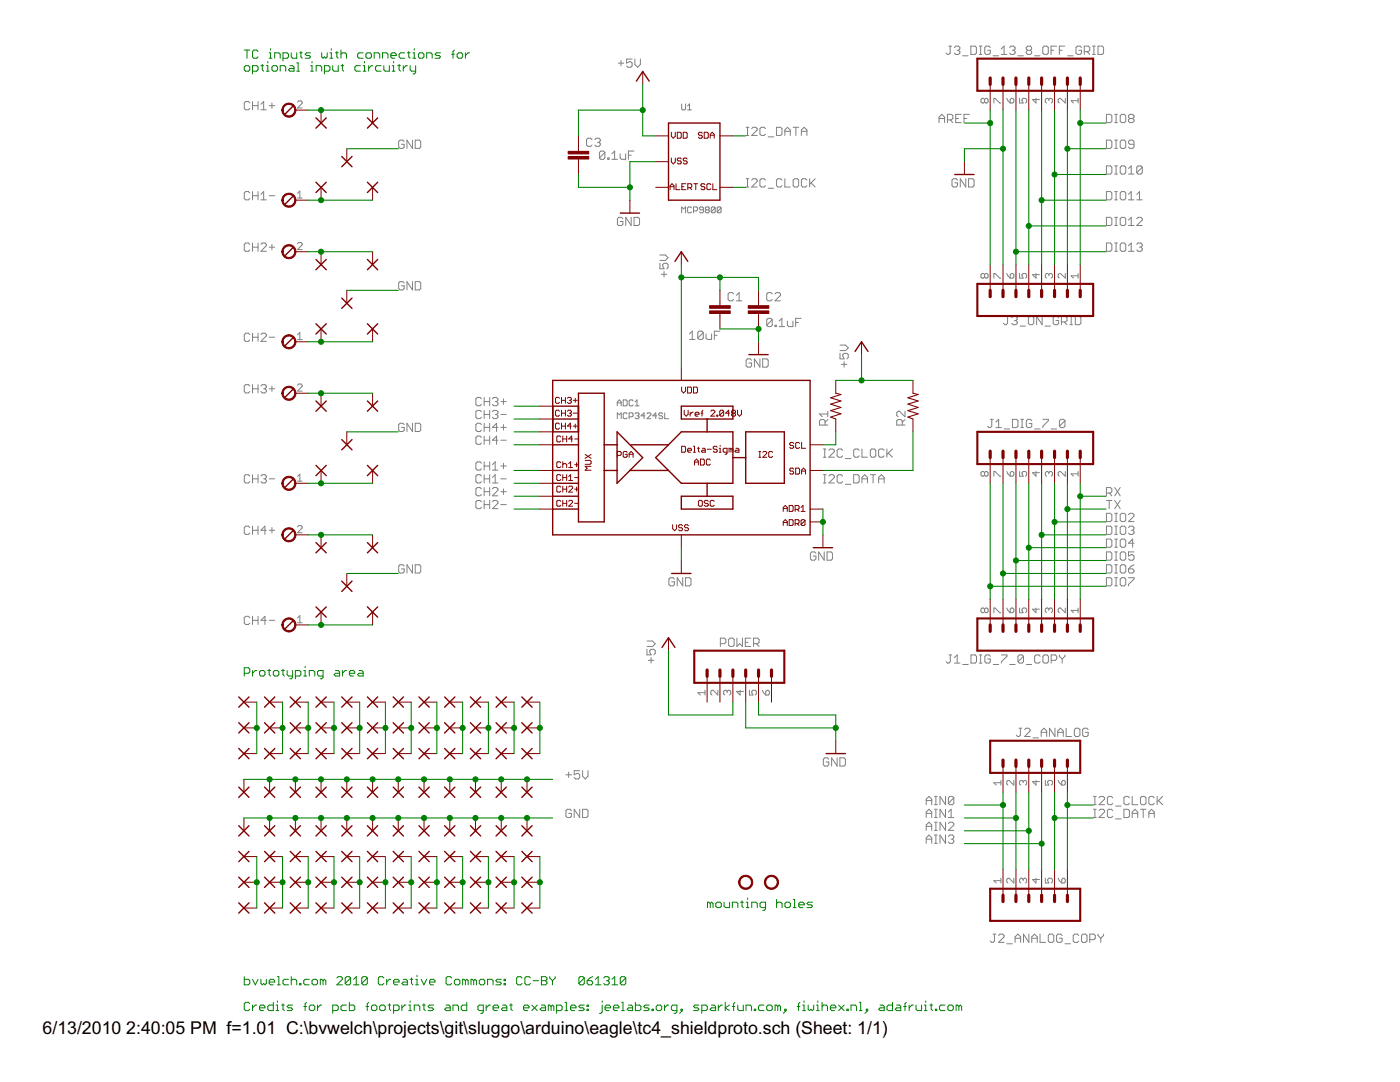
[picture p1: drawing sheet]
<svg xmlns="http://www.w3.org/2000/svg" width="279mm" height="216mm" viewBox="0 0 279 216" stroke-linecap="round" stroke-linejoin="round" font-family="sans-serif">
<defs><g id="words">
<g font-size="4">
<text x="8.5" y="206.4">6/13/2010</text>
<text x="25.2" y="206.4">2:40:05 PM f=1.01 C:\bvwelch\projects\git\sluggo\arduino\eagle\tc4_shieldproto.sch (Sheet: 1/1)</text>
</g>
</g></defs>
<g fill="#808080" stroke="#808080" stroke-width=".2">
<path d="M123.2 82.4v1.1z"/>
<path d="M123.2 82.4l.4 .4z"/>
<path d="M123.6 82.8l.4-.4z"/>
<path d="M124 82.4v1.1z"/>
<path d="M125 82.4l.2 .2z"/>
<path d="M124.6 82.4h.4z"/>
<path d="M124.6 82.4l-.2 .2z"/>
<path d="M124.4 82.6v.8z"/>
<path d="M124.4 83.4l.2 .1z"/>
<path d="M124.6 83.5h.4z"/>
<path d="M125 83.5l.2-.1z"/>
<path d="M125.6 82.4v1.1z"/>
<path d="M125.6 82.4h.6z"/>
<path d="M126.2 82.4l.1 .2z"/>
<path d="M126.3 82.6v.4z"/>
<path d="M126.3 83l-.1 .2z"/>
<path d="M125.6 83.2h.6z"/>
<path d="M126.7 82.6l.2-.2z"/>
<path d="M126.9 82.4h.4z"/>
<path d="M127.3 82.4l.2 .2z"/>
<path d="M127.5 82.6v.2z"/>
<path d="M127.5 82.8l-.2 .2z"/>
<path d="M127.1 83h.2z"/>
<path d="M127.3 83l.2 .2z"/>
<path d="M127.5 83.2v.2z"/>
<path d="M127.5 83.4l-.2 .1z"/>
<path d="M126.9 83.5h.4z"/>
<path d="M126.7 83.4l.2 .1z"/>
<path d="M128.5 82.4v1.1z"/>
<path d="M128.5 82.4l-.6 .6z"/>
<path d="M127.9 83h.8z"/>
<path d="M129.1 83.5h.8z"/>
<path d="M129.1 83.5l.8-.7z"/>
<path d="M129.9 82.6v.2z"/>
<path d="M129.7 82.4l.2 .2z"/>
<path d="M129.3 82.4h.4z"/>
<path d="M129.3 82.4l-.2 .2z"/>
<path d="M130.9 82.4v1.1z"/>
<path d="M130.3 83l.6-.6z"/>
<path d="M130.3 83h.8z"/>
<path d="M132.1 82.4l.1 .2z"/>
<path d="M131.7 82.4h.4z"/>
<path d="M131.5 82.6l.2-.2z"/>
<path d="M131.5 82.6v.2z"/>
<path d="M131.5 82.8l.2 .2z"/>
<path d="M131.7 83h.4z"/>
<path d="M132.1 83l.1 .2z"/>
<path d="M132.2 83.2v.2z"/>
<path d="M132.2 83.4l-.1 .1z"/>
<path d="M131.7 83.5h.4z"/>
<path d="M131.5 83.4l.2 .1z"/>
<path d="M132.7 82.4v1.1z"/>
<path d="M132.7 83.5h.7z"/>
<path d="M136 41.3v1.2z"/>
<path d="M136 41.3l.4 .4z"/>
<path d="M136.4 41.7l.4-.4z"/>
<path d="M136.8 41.3v1.2z"/>
<path d="M137.8 41.3l.2 .2z"/>
<path d="M137.4 41.3h.4z"/>
<path d="M137.4 41.3l-.2 .2z"/>
<path d="M137.2 41.5v.8z"/>
<path d="M137.2 42.3l.2 .2z"/>
<path d="M137.4 42.5h.4z"/>
<path d="M138 42.3l-.2 .2z"/>
<path d="M138.4 41.3v1.2z"/>
<path d="M138.4 41.3h.6z"/>
<path d="M139 41.3l.2 .2z"/>
<path d="M139.2 41.5v.4z"/>
<path d="M139 42.1l.2-.2z"/>
<path d="M138.4 42.1h.6z"/>
<path d="M139.6 42.3l.2 .2z"/>
<path d="M139.8 42.5h.4z"/>
<path d="M140.2 42.5l.2-.2z"/>
<path d="M140.4 41.5v.8z"/>
<path d="M140.2 41.3l.2 .2z"/>
<path d="M139.8 41.3h.4z"/>
<path d="M139.6 41.5l.2-.2z"/>
<path d="M139.6 41.5v.2z"/>
<path d="M139.6 41.7l.2 .2z"/>
<path d="M139.8 41.9h.6z"/>
<path d="M140.8 41.5l.2-.2z"/>
<path d="M141 41.3h.4z"/>
<path d="M141.4 41.3l.1 .2z"/>
<path d="M141.5 41.5v.2z"/>
<path d="M141.5 41.7l-.1 .2z"/>
<path d="M141.4 41.9l.1 .2z"/>
<path d="M141.5 42.1v.2z"/>
<path d="M141.5 42.3l-.1 .2z"/>
<path d="M141 42.5h.4z"/>
<path d="M140.8 42.3l.2 .2z"/>
<path d="M140.8 42.1v.2z"/>
<path d="M140.8 42.1l.2-.2z"/>
<path d="M140.8 41.7l.2 .2z"/>
<path d="M140.8 41.5v.2z"/>
<path d="M141 41.9h.4z"/>
<path d="M141.9 41.5v.8z"/>
<path d="M141.9 41.5l.2-.2z"/>
<path d="M142.1 41.3h.4z"/>
<path d="M142.5 41.3l.2 .2z"/>
<path d="M142.7 41.5v.8z"/>
<path d="M142.7 42.3l-.2 .2z"/>
<path d="M142.1 42.5h.4z"/>
<path d="M141.9 42.3l.2 .2z"/>
<path d="M141.9 42.3l.8-.8z"/>
<path d="M143.1 41.5v.8z"/>
<path d="M143.1 41.5l.2-.2z"/>
<path d="M143.3 41.3h.4z"/>
<path d="M143.7 41.3l.2 .2z"/>
<path d="M143.9 41.5v.8z"/>
<path d="M143.9 42.3l-.2 .2z"/>
<path d="M143.3 42.5h.4z"/>
<path d="M143.1 42.3l.2 .2z"/>
<path d="M143.1 42.3l.8-.8z"/>
<path d="M134.3 115.3l.3 .2z"/>
<path d="M133.8 115.3h.5z"/>
<path d="M133.8 115.3l-.3 .2z"/>
<path d="M133.5 115.5v1.1z"/>
<path d="M133.5 116.6l.3 .3z"/>
<path d="M133.8 116.9h.5z"/>
<path d="M134.3 116.9l.3-.3z"/>
<path d="M134.6 116.1v.5z"/>
<path d="M134 116.1h.6z"/>
<path d="M135.1 115.3v1.6z"/>
<path d="M135.1 115.3l1.1 1.6z"/>
<path d="M136.2 115.3v1.6z"/>
<path d="M136.8 115.3v1.6z"/>
<path d="M136.8 116.9h.8z"/>
<path d="M137.9 116.6l-.3 .3z"/>
<path d="M137.9 115.5v1.1z"/>
<path d="M137.6 115.3l.3 .2z"/>
<path d="M136.8 115.3h.8z"/>
<path d="M124 43.4l.3 .2z"/>
<path d="M123.5 43.4h.5z"/>
<path d="M123.5 43.4l-.3 .2z"/>
<path d="M123.2 43.6v1.1z"/>
<path d="M123.2 44.7l.3 .3z"/>
<path d="M123.5 45h.5z"/>
<path d="M124 45l.3-.3z"/>
<path d="M124.3 44.2v.5z"/>
<path d="M123.8 44.2h.5z"/>
<path d="M124.9 43.4v1.6z"/>
<path d="M124.9 43.4l1.1 1.6z"/>
<path d="M126 43.4v1.6z"/>
<path d="M126.5 43.4v1.6z"/>
<path d="M126.5 45h.9z"/>
<path d="M127.4 45l.2-.3z"/>
<path d="M127.6 43.6v1.1z"/>
<path d="M127.4 43.4l.2 .2z"/>
<path d="M126.5 43.4h.9z"/>
<path d="M123.4 12.6h1.1z"/>
<path d="M123.9 12.1v1z"/>
<path d="M125.1 11.8h1.1z"/>
<path d="M125.1 11.8v.8z"/>
<path d="M125.1 12.6l.5-.3z"/>
<path d="M125.6 12.3h.3z"/>
<path d="M125.9 12.3l.3 .3z"/>
<path d="M126.2 12.6v.5z"/>
<path d="M126.2 13.1l-.3 .3z"/>
<path d="M125.3 13.4h.6z"/>
<path d="M125.1 13.1l.2 .3z"/>
<path d="M126.7 11.8v1.1z"/>
<path d="M126.7 12.9l.6 .5z"/>
<path d="M127.3 13.4l.5-.5z"/>
<path d="M127.8 11.8v1.1z"/>
<path d="M132.5 54.2v1.1z"/>
<path d="M132 54.7h1.1z"/>
<path d="M131.7 52.5v1.1z"/>
<path d="M131.7 53.6h.8z"/>
<path d="M132.2 53.1l.3 .5z"/>
<path d="M132.2 52.8v.3z"/>
<path d="M132.2 52.8l.3-.3z"/>
<path d="M132.5 52.5h.6z"/>
<path d="M133.1 52.5l.2 .3z"/>
<path d="M133.3 52.8v.6z"/>
<path d="M133.3 53.4l-.2 .2z"/>
<path d="M131.7 52h1.1z"/>
<path d="M133.3 51.4l-.5 .6z"/>
<path d="M132.8 50.9l.5 .5z"/>
<path d="M131.7 50.9h1.1z"/>
<path d="M129.9 131.2v1.1z"/>
<path d="M129.4 131.8h1.1z"/>
<path d="M129.1 129.6v1.1z"/>
<path d="M129.1 130.7h.8z"/>
<path d="M129.7 130.1l.2 .6z"/>
<path d="M129.7 129.8v.3z"/>
<path d="M129.9 129.6l-.2 .2z"/>
<path d="M129.9 129.6h.6z"/>
<path d="M130.5 129.6l.3 .2z"/>
<path d="M130.8 129.8v.6z"/>
<path d="M130.8 130.4l-.3 .3z"/>
<path d="M129.1 129h1.1z"/>
<path d="M130.2 129l.6-.5z"/>
<path d="M130.2 127.9l.6 .6z"/>
<path d="M129.1 127.9h1.1z"/>
<path d="M165.1 151.2l.3 .3z"/>
<path d="M164.6 151.2h.5z"/>
<path d="M164.6 151.2l-.3 .3z"/>
<path d="M164.3 151.5v1.1z"/>
<path d="M164.3 152.6l.3 .3z"/>
<path d="M164.6 152.9h.5z"/>
<path d="M165.1 152.9l.3-.3z"/>
<path d="M165.4 152v.6z"/>
<path d="M164.8 152h.6z"/>
<path d="M166 151.2v1.7z"/>
<path d="M166 151.2l1.1 1.7z"/>
<path d="M167.1 151.2v1.7z"/>
<path d="M167.6 151.2v1.7z"/>
<path d="M167.6 152.9h.8z"/>
<path d="M168.4 152.9l.3-.3z"/>
<path d="M168.7 151.5v1.1z"/>
<path d="M168.4 151.2l.3 .3z"/>
<path d="M167.6 151.2h.8z"/>
<path d="M190.8 35.7l.3 .2z"/>
<path d="M190.3 35.7h.5z"/>
<path d="M190.3 35.7l-.3 .2z"/>
<path d="M190 35.9v1.1z"/>
<path d="M190 37l.3 .3z"/>
<path d="M190.3 37.3h.5z"/>
<path d="M191.1 37l-.3 .3z"/>
<path d="M191.1 36.5v.5z"/>
<path d="M190.5 36.5h.6z"/>
<path d="M191.6 35.7v1.6z"/>
<path d="M191.6 35.7l1.1 1.6z"/>
<path d="M192.7 35.7v1.6z"/>
<path d="M193.3 35.7v1.6z"/>
<path d="M193.3 37.3h.8z"/>
<path d="M194.4 37l-.3 .3z"/>
<path d="M194.4 35.9v1.1z"/>
<path d="M194.1 35.7l.3 .2z"/>
<path d="M193.3 35.7h.8z"/>
<path d="M168.5 72.2v1.1z"/>
<path d="M167.9 72.7h1.1z"/>
<path d="M167.6 70.5v1.1z"/>
<path d="M167.6 71.6h.9z"/>
<path d="M168.2 71.1l.3 .5z"/>
<path d="M168.2 70.8v.3z"/>
<path d="M168.2 70.8l.3-.3z"/>
<path d="M168.5 70.5h.5z"/>
<path d="M169 70.5l.3 .3z"/>
<path d="M169.3 70.8v.5z"/>
<path d="M169.3 71.3l-.3 .3z"/>
<path d="M167.6 70h1.1z"/>
<path d="M169.3 69.4l-.6 .6z"/>
<path d="M168.7 68.9l.6 .5z"/>
<path d="M167.6 68.9h1.1z"/>
<path d="M137.6 66.6l.6-.5z"/>
<path d="M138.2 66.1v1.6z"/>
<path d="M137.6 67.7h1.1z"/>
<path d="M139.3 66.4v1.1z"/>
<path d="M139.3 66.4l.2-.3z"/>
<path d="M139.5 66.1h.6z"/>
<path d="M140.1 66.1l.3 .3z"/>
<path d="M140.4 66.4v1.1z"/>
<path d="M140.1 67.7l.3-.2z"/>
<path d="M139.5 67.7h.6z"/>
<path d="M139.3 67.5l.2 .2z"/>
<path d="M139.3 67.5l1.1-1.1z"/>
<path d="M140.9 66.6v.9z"/>
<path d="M140.9 67.5l.3 .2z"/>
<path d="M141.2 67.7h.8z"/>
<path d="M142 66.6v1.1z"/>
<path d="M142.6 66.1v1.6z"/>
<path d="M142.6 66.1h1.1z"/>
<path d="M142.6 66.9h.5z"/>
<path d="M119.6 30.4v1.1z"/>
<path d="M119.6 30.4l.3-.3z"/>
<path d="M119.9 30.1h.5z"/>
<path d="M120.4 30.1l.3 .3z"/>
<path d="M120.7 30.4v1.1z"/>
<path d="M120.7 31.5l-.3 .3z"/>
<path d="M119.9 31.8h.5z"/>
<path d="M119.6 31.5l.3 .3z"/>
<path d="M120.7 30.4l-1.1 1.1z"/>
<path d="M121.3 31.5v.3z"/>
<path d="M121.3 31.5h.3z"/>
<path d="M121.6 31.5v.3z"/>
<path d="M121.3 31.8h.3z"/>
<path d="M122.1 30.7l.6-.6z"/>
<path d="M122.7 30.1v1.7z"/>
<path d="M122.1 31.8h1.1z"/>
<path d="M123.8 30.7v.8z"/>
<path d="M123.8 31.5l.2 .3z"/>
<path d="M124 31.8h.9z"/>
<path d="M124.9 30.7v1.1z"/>
<path d="M125.4 30.1v1.7z"/>
<path d="M125.4 30.1h1.1z"/>
<path d="M125.4 31h.6z"/>
<path d="M153 63.8v1.1z"/>
<path d="M153.3 63.5l-.3 .3z"/>
<path d="M153.3 63.5h.5z"/>
<path d="M153.8 63.5l.3 .3z"/>
<path d="M154.1 63.8v1.1z"/>
<path d="M154.1 64.9l-.3 .3z"/>
<path d="M153.3 65.2h.5z"/>
<path d="M153 64.9l.3 .3z"/>
<path d="M153 64.9l1.1-1.1z"/>
<path d="M154.7 64.9v.3z"/>
<path d="M154.7 64.9h.2z"/>
<path d="M154.9 64.9v.3z"/>
<path d="M154.7 65.2h.2z"/>
<path d="M155.5 64.1l.5-.6z"/>
<path d="M156 63.5v1.7z"/>
<path d="M155.5 65.2h1.1z"/>
<path d="M157.1 64.1v.8z"/>
<path d="M157.1 64.9l.3 .3z"/>
<path d="M157.4 65.2h.8z"/>
<path d="M158.2 64.1v1.1z"/>
<path d="M158.8 63.5v1.7z"/>
<path d="M158.8 63.5h1.1z"/>
<path d="M158.8 64.3h.5z"/>
<path d="M149.7 71.6l.3 .3z"/>
<path d="M149.2 71.6h.5z"/>
<path d="M148.9 71.9l.3-.3z"/>
<path d="M148.9 71.9v1.1z"/>
<path d="M148.9 73l.3 .3z"/>
<path d="M149.2 73.3h.5z"/>
<path d="M150 73l-.3 .3z"/>
<path d="M150 72.4v.6z"/>
<path d="M149.5 72.4h.5z"/>
<path d="M150.6 71.6v1.7z"/>
<path d="M150.6 71.6l1.1 1.7z"/>
<path d="M151.7 71.6v1.7z"/>
<path d="M152.2 71.6v1.7z"/>
<path d="M152.2 73.3h.8z"/>
<path d="M153.3 73l-.3 .3z"/>
<path d="M153.3 71.9v1.1z"/>
<path d="M153 71.6l.3 .3z"/>
<path d="M152.2 71.6h.8z"/>
<path d="M162.6 110.1l.2 .3z"/>
<path d="M162 110.1h.6z"/>
<path d="M162 110.1l-.3 .3z"/>
<path d="M161.7 110.4v1.1z"/>
<path d="M161.7 111.5l.3 .3z"/>
<path d="M162 111.8h.6z"/>
<path d="M162.8 111.5l-.2 .3z"/>
<path d="M162.8 111v.5z"/>
<path d="M162.3 111h.5z"/>
<path d="M163.4 110.1v1.7z"/>
<path d="M163.4 110.1l1.1 1.7z"/>
<path d="M164.5 110.1v1.7z"/>
<path d="M165.1 110.1v1.7z"/>
<path d="M165.1 111.8h.8z"/>
<path d="M166.1 111.5l-.2 .3z"/>
<path d="M166.1 110.4v1.1z"/>
<path d="M165.9 110.1l.2 .3z"/>
<path d="M165.1 110.1h.8z"/>
<path d="M123.2 80.2v.8z"/>
<path d="M123.2 80.2l.4-.4z"/>
<path d="M123.6 79.8l.4 .4z"/>
<path d="M124 80.2v.8z"/>
<path d="M123.2 80.4h.8z"/>
<path d="M124.4 79.8v1.2z"/>
<path d="M124.4 81h.6z"/>
<path d="M125 81l.2-.2z"/>
<path d="M125.2 80v.8z"/>
<path d="M125 79.8l.2 .2z"/>
<path d="M124.4 79.8h.6z"/>
<path d="M126.2 79.8l.1 .2z"/>
<path d="M125.8 79.8h.4z"/>
<path d="M125.8 79.8l-.2 .2z"/>
<path d="M125.6 80v.8z"/>
<path d="M125.6 80.8l.2 .2z"/>
<path d="M125.8 81h.4z"/>
<path d="M126.2 81l.1-.2z"/>
<path d="M127.1 79.8l-.4 .4z"/>
<path d="M127.1 79.8v1.2z"/>
<path d="M126.7 81h.8z"/>
<path d="M136 20.7v1z"/>
<path d="M136 21.7l.2 .2z"/>
<path d="M136.2 21.9h.4z"/>
<path d="M136.6 21.9l.2-.2z"/>
<path d="M136.8 20.7v1z"/>
<path d="M137.6 20.7l-.4 .4z"/>
<path d="M137.6 20.7v1.2z"/>
<path d="M137.2 21.9h.8z"/>
<path d="M59.4 95.1l.4-.5z"/>
<path d="M59.8 94.6v1.4z"/>
<path d="M59.4 96h.9z"/>
<path d="M59.4 78h.9z"/>
<path d="M60.3 77.1l-.9 .9z"/>
<path d="M60.3 76.9v.2z"/>
<path d="M60.1 76.6l.2 .3z"/>
<path d="M59.6 76.6h.5z"/>
<path d="M59.6 76.6l-.2 .3z"/>
<path d="M198.4 156.2l.4 .5z"/>
<path d="M198.4 156.2h1.3z"/>
<path d="M199.7 155.7v1z"/>
<path d="M202.3 155.7v1z"/>
<path d="M201.4 155.7l.9 1z"/>
<path d="M201.1 155.7h.3z"/>
<path d="M201.1 155.7l-.2 .3z"/>
<path d="M200.9 156v.4z"/>
<path d="M200.9 156.4l.2 .3z"/>
<path d="M203.5 156.4l.2 .3z"/>
<path d="M203.5 156v.4z"/>
<path d="M203.5 156l.2-.3z"/>
<path d="M203.7 155.7h.3z"/>
<path d="M204 155.7l.2 .3z"/>
<path d="M204.2 156v.2z"/>
<path d="M204.2 156l.2-.3z"/>
<path d="M204.4 155.7h.3z"/>
<path d="M204.7 155.7l.2 .3z"/>
<path d="M204.9 156v.4z"/>
<path d="M204.9 156.4l-.2 .3z"/>
<path d="M206.1 156h1.4z"/>
<path d="M206.1 156l.7 .7z"/>
<path d="M206.8 155.7v1z"/>
<path d="M208.6 155.7v1z"/>
<path d="M208.6 156.7h.7z"/>
<path d="M209.1 156.2l.2 .5z"/>
<path d="M209.1 156v.2z"/>
<path d="M209.1 156l.2-.3z"/>
<path d="M209.3 155.7h.5z"/>
<path d="M209.8 155.7l.2 .3z"/>
<path d="M210 156v.4z"/>
<path d="M210 156.4l-.2 .3z"/>
<path d="M211.2 155.7l.2 .5z"/>
<path d="M211.4 156.2l.5 .5z"/>
<path d="M211.9 156.7h.5z"/>
<path d="M212.4 156.7l.2-.3z"/>
<path d="M212.6 156v.4z"/>
<path d="M212.4 155.7l.2 .3z"/>
<path d="M212.1 155.7h.3z"/>
<path d="M211.9 156l.2-.3z"/>
<path d="M211.9 156v.7z"/>
<path d="M202.8 146.7l.3 .3z"/>
<path d="M203.1 147h.3z"/>
<path d="M203.4 147l.2-.3z"/>
<path d="M203.6 145.3v1.4z"/>
<path d="M203.4 145.3h.5z"/>
<path d="M204.5 147h1.1z"/>
<path d="M205.6 145.9l-1.1 1.1z"/>
<path d="M205.6 145.6v.3z"/>
<path d="M205.3 145.3l.3 .3z"/>
<path d="M204.8 145.3h.5z"/>
<path d="M204.8 145.3l-.3 .3z"/>
<path d="M206.1 147.2h1.1z"/>
<path d="M207.8 145.9v1.1z"/>
<path d="M207.8 145.9l.5-.6z"/>
<path d="M208.3 145.3l.6 .6z"/>
<path d="M208.9 145.9v1.1z"/>
<path d="M207.8 146.1h1.1z"/>
<path d="M209.4 145.3v1.7z"/>
<path d="M209.4 145.3l1.1 1.7z"/>
<path d="M210.5 145.3v1.7z"/>
<path d="M211.1 145.9v1.1z"/>
<path d="M211.1 145.9l.5-.6z"/>
<path d="M211.6 145.3l.6 .6z"/>
<path d="M212.2 145.9v1.1z"/>
<path d="M211.1 146.1h1.1z"/>
<path d="M212.8 145.3v1.7z"/>
<path d="M212.8 147h1z"/>
<path d="M214.7 145.3h.5z"/>
<path d="M214.7 145.3l-.3 .3z"/>
<path d="M214.4 145.6v1.1z"/>
<path d="M214.4 146.7l.3 .3z"/>
<path d="M214.7 147h.5z"/>
<path d="M215.5 146.7l-.3 .3z"/>
<path d="M215.5 145.6v1.1z"/>
<path d="M215.2 145.3l.3 .3z"/>
<path d="M216.9 145.3l.3 .3z"/>
<path d="M216.3 145.3h.6z"/>
<path d="M216.3 145.3l-.2 .3z"/>
<path d="M216.1 145.6v1.1z"/>
<path d="M216.1 146.7l.2 .3z"/>
<path d="M216.3 147h.6z"/>
<path d="M216.9 147l.3-.3z"/>
<path d="M217.2 146.1v.6z"/>
<path d="M216.6 146.1h.6z"/>
<path d="M139.3 138.2l.5 .5z"/>
<path d="M139.3 138.2h1.4z"/>
<path d="M140.7 137.7v1z"/>
<path d="M143.3 137.7v1z"/>
<path d="M142.3 137.7l1 1z"/>
<path d="M142.1 137.7h.2z"/>
<path d="M142.1 137.7l-.2 .3z"/>
<path d="M141.9 138v.5z"/>
<path d="M141.9 138.5l.2 .2z"/>
<path d="M144.4 138.5l.3 .2z"/>
<path d="M144.4 138v.5z"/>
<path d="M144.4 138l.3-.3z"/>
<path d="M144.7 137.7h.2z"/>
<path d="M144.9 137.7l.2 .3z"/>
<path d="M145.1 138v.2z"/>
<path d="M145.4 137.7l-.3 .3z"/>
<path d="M145.4 137.7h.2z"/>
<path d="M145.6 137.7l.2 .3z"/>
<path d="M145.8 138v.5z"/>
<path d="M145.8 138.5l-.2 .2z"/>
<path d="M147 138h1.4z"/>
<path d="M147 138l.7 .7z"/>
<path d="M147.7 137.7v1z"/>
<path d="M149.6 137.7v1z"/>
<path d="M149.6 138.7h.7z"/>
<path d="M150 138.2l.3 .5z"/>
<path d="M150 138v.2z"/>
<path d="M150.3 137.7l-.3 .3z"/>
<path d="M150.3 137.7h.4z"/>
<path d="M150.7 137.7l.3 .3z"/>
<path d="M151 138v.5z"/>
<path d="M151 138.5l-.3 .2z"/>
<path d="M152.1 137.7l.3 .5z"/>
<path d="M152.4 138.2l.4 .5z"/>
<path d="M152.8 138.7h.5z"/>
<path d="M153.3 138.7l.2-.2z"/>
<path d="M153.5 138v.5z"/>
<path d="M153.3 137.7l.2 .3z"/>
<path d="M153.1 137.7h.2z"/>
<path d="M153.1 137.7l-.3 .3z"/>
<path d="M152.8 138v.7z"/>
<path d="M143.8 127.3v1.7z"/>
<path d="M143.8 127.3h.8z"/>
<path d="M144.6 127.3l.3 .3z"/>
<path d="M144.9 127.6v.6z"/>
<path d="M144.9 128.2l-.3 .2z"/>
<path d="M143.8 128.4h.8z"/>
<path d="M145.7 127.3h.5z"/>
<path d="M145.7 127.3l-.3 .3z"/>
<path d="M145.4 127.6v1.1z"/>
<path d="M145.4 128.7l.3 .3z"/>
<path d="M145.7 129h.5z"/>
<path d="M146.2 129l.3-.3z"/>
<path d="M146.5 127.6v1.1z"/>
<path d="M146.2 127.3l.3 .3z"/>
<path d="M147.1 127.3v1.7z"/>
<path d="M147.1 129l.5-.6z"/>
<path d="M147.6 128.4l.6 .6z"/>
<path d="M148.2 127.3v1.7z"/>
<path d="M148.7 127.3h1.1z"/>
<path d="M148.7 127.3v1.7z"/>
<path d="M148.7 129h1.1z"/>
<path d="M148.7 128.2h.6z"/>
<path d="M150.4 127.3v1.7z"/>
<path d="M150.4 127.3h.8z"/>
<path d="M151.2 127.3l.3 .3z"/>
<path d="M151.5 127.6v.6z"/>
<path d="M151.5 128.2l-.3 .2z"/>
<path d="M150.4 128.4h.8z"/>
<path d="M150.9 128.4l.6 .6z"/>
<path d="M213.8 94.6l.4 .4z"/>
<path d="M213.8 94.6h1.4z"/>
<path d="M215.2 94.1v.9z"/>
<path d="M212.6 94.1v.9z"/>
<path d="M211.6 94.1l1 .9z"/>
<path d="M211.4 94.1h.2z"/>
<path d="M211.4 94.1l-.2 .2z"/>
<path d="M211.2 94.3v.5z"/>
<path d="M211.2 94.8l.2 .2z"/>
<path d="M208.6 94.8l.3 .2z"/>
<path d="M208.6 94.3v.5z"/>
<path d="M208.6 94.3l.3-.2z"/>
<path d="M208.9 94.1h.2z"/>
<path d="M209.1 94.1l.2 .2z"/>
<path d="M209.3 94.3v.3z"/>
<path d="M209.3 94.3l.2-.2z"/>
<path d="M209.5 94.1h.3z"/>
<path d="M209.8 94.1l.2 .2z"/>
<path d="M210 94.3v.5z"/>
<path d="M210 94.8l-.2 .2z"/>
<path d="M206.1 94.3h1.4z"/>
<path d="M206.1 94.3l.7 .7z"/>
<path d="M206.8 94.1v.9z"/>
<path d="M203.5 94.1v.9z"/>
<path d="M203.5 95h.7z"/>
<path d="M204 94.6l.2 .4z"/>
<path d="M204 94.3v.3z"/>
<path d="M204 94.3l.2-.2z"/>
<path d="M204.2 94.1h.5z"/>
<path d="M204.7 94.1l.2 .2z"/>
<path d="M204.9 94.3v.5z"/>
<path d="M204.9 94.8l-.2 .2z"/>
<path d="M200.9 94.1l.2 .5z"/>
<path d="M201.1 94.6l.5 .4z"/>
<path d="M201.6 95h.5z"/>
<path d="M202.3 94.8l-.2 .2z"/>
<path d="M202.3 94.3v.5z"/>
<path d="M202.1 94.1l.2 .2z"/>
<path d="M201.8 94.1h.3z"/>
<path d="M201.8 94.1l-.2 .2z"/>
<path d="M201.6 94.3v.7z"/>
<path d="M198.4 94.1v.9z"/>
<path d="M198.4 94.1h.2z"/>
<path d="M198.6 94.1l.9 .9z"/>
<path d="M199.5 95h.2z"/>
<path d="M195.8 94.8l.2 .2z"/>
<path d="M195.8 94.3v.5z"/>
<path d="M195.8 94.3l.2-.2z"/>
<path d="M196 94.1h.3z"/>
<path d="M196.3 94.1l.2 .2z"/>
<path d="M196.5 94.3l.2-.2z"/>
<path d="M196.7 94.1h.3z"/>
<path d="M197 94.1l.2 .2z"/>
<path d="M197.2 94.3v.5z"/>
<path d="M197 95l.2-.2z"/>
<path d="M196.7 95h.3z"/>
<path d="M196.5 94.8l.2 .2z"/>
<path d="M196.5 94.8l-.2 .2z"/>
<path d="M196 95h.3z"/>
<path d="M196.5 94.3v.5z"/>
<path d="M197.1 85l.3 .3z"/>
<path d="M197.4 85.3h.3z"/>
<path d="M197.7 85.3l.2-.3z"/>
<path d="M197.9 83.7v1.3z"/>
<path d="M197.7 83.7h.5z"/>
<path d="M198.8 84.2l.5-.5z"/>
<path d="M199.3 83.7v1.6z"/>
<path d="M198.8 85.3h1.1z"/>
<path d="M200.4 85.6h1.1z"/>
<path d="M202.1 83.7v1.6z"/>
<path d="M202.1 85.3h.8z"/>
<path d="M203.2 85l-.3 .3z"/>
<path d="M203.2 83.9v1.1z"/>
<path d="M202.9 83.7l.3 .2z"/>
<path d="M202.1 83.7h.8z"/>
<path d="M203.7 85.3h.6z"/>
<path d="M204 83.7v1.6z"/>
<path d="M203.7 83.7h.6z"/>
<path d="M205.7 83.7l.2 .2z"/>
<path d="M205.1 83.7h.6z"/>
<path d="M205.1 83.7l-.3 .2z"/>
<path d="M204.8 83.9v1.1z"/>
<path d="M204.8 85l.3 .3z"/>
<path d="M205.1 85.3h.6z"/>
<path d="M205.9 85l-.2 .3z"/>
<path d="M205.9 84.5v.5z"/>
<path d="M205.4 84.5h.5z"/>
<path d="M206.5 85.6h1.1z"/>
<path d="M208.1 83.7h1.1z"/>
<path d="M209.2 83.7v.2z"/>
<path d="M209.2 83.9l-1.1 1.1z"/>
<path d="M208.1 85v.3z"/>
<path d="M209.8 85.6h1.1z"/>
<path d="M211.4 83.9v1.1z"/>
<path d="M211.4 83.9l.3-.2z"/>
<path d="M211.7 83.7h.6z"/>
<path d="M212.3 83.7l.2 .2z"/>
<path d="M212.5 83.9v1.1z"/>
<path d="M212.5 85l-.2 .3z"/>
<path d="M211.7 85.3h.6z"/>
<path d="M211.4 85l.3 .3z"/>
<path d="M212.5 83.9l-1.1 1.1z"/>
<path d="M213.8 20.1l.4 .5z"/>
<path d="M213.8 20.1h1.4z"/>
<path d="M215.2 19.6v1z"/>
<path d="M212.6 19.6v1z"/>
<path d="M211.6 19.6l1 1z"/>
<path d="M211.4 19.6h.2z"/>
<path d="M211.4 19.6l-.2 .3z"/>
<path d="M211.2 19.9v.4z"/>
<path d="M211.2 20.3l.2 .3z"/>
<path d="M208.6 20.3l.3 .3z"/>
<path d="M208.6 19.9v.4z"/>
<path d="M208.6 19.9l.3-.3z"/>
<path d="M208.9 19.6h.2z"/>
<path d="M209.1 19.6l.2 .3z"/>
<path d="M209.3 19.9v.2z"/>
<path d="M209.3 19.9l.2-.3z"/>
<path d="M209.5 19.6h.3z"/>
<path d="M209.8 19.6l.2 .3z"/>
<path d="M210 19.9v.4z"/>
<path d="M209.8 20.6l.2-.3z"/>
<path d="M206.1 19.9h1.4z"/>
<path d="M206.1 19.9l.7 .7z"/>
<path d="M206.8 19.6v1z"/>
<path d="M203.5 19.6v1z"/>
<path d="M203.5 20.6h.7z"/>
<path d="M204 20.1l.2 .5z"/>
<path d="M204 19.9v.2z"/>
<path d="M204 19.9l.2-.3z"/>
<path d="M204.2 19.6h.5z"/>
<path d="M204.7 19.6l.2 .3z"/>
<path d="M204.9 19.9v.4z"/>
<path d="M204.9 20.3l-.2 .3z"/>
<path d="M200.9 19.6l.2 .5z"/>
<path d="M201.1 20.1l.5 .5z"/>
<path d="M201.6 20.6h.5z"/>
<path d="M202.1 20.6l.2-.3z"/>
<path d="M202.3 19.9v.4z"/>
<path d="M202.1 19.6l.2 .3z"/>
<path d="M201.8 19.6h.3z"/>
<path d="M201.8 19.6l-.2 .3z"/>
<path d="M201.6 19.9v.7z"/>
<path d="M198.4 19.6v1z"/>
<path d="M198.4 19.6h.2z"/>
<path d="M198.6 19.6l.9 1z"/>
<path d="M199.5 20.6h.2z"/>
<path d="M195.8 20.3l.2 .3z"/>
<path d="M195.8 19.9v.4z"/>
<path d="M195.8 19.9l.2-.3z"/>
<path d="M196 19.6h.3z"/>
<path d="M196.3 19.6l.2 .3z"/>
<path d="M196.5 19.9l.2-.3z"/>
<path d="M196.7 19.6h.3z"/>
<path d="M197 19.6l.2 .3z"/>
<path d="M197.2 19.9v.4z"/>
<path d="M197 20.6l.2-.3z"/>
<path d="M196.7 20.6h.3z"/>
<path d="M196.5 20.3l.2 .3z"/>
<path d="M196.5 20.3l-.2 .3z"/>
<path d="M196 20.6h.3z"/>
<path d="M196.5 19.9v.4z"/>
<path d="M188.8 10.6l.3 .3z"/>
<path d="M189.1 10.9h.3z"/>
<path d="M189.4 10.9l.2-.3z"/>
<path d="M189.6 9.2v1.4z"/>
<path d="M189.4 9.2h.5z"/>
<path d="M190.5 9.5l.2-.3z"/>
<path d="M190.7 9.2h.6z"/>
<path d="M191.3 9.2l.3 .3z"/>
<path d="M191.6 9.5v.3z"/>
<path d="M191.6 9.8l-.3 .2z"/>
<path d="M191 10h.3z"/>
<path d="M191.3 10l.3 .3z"/>
<path d="M191.6 10.3v.3z"/>
<path d="M191.6 10.6l-.3 .3z"/>
<path d="M190.7 10.9h.6z"/>
<path d="M190.5 10.6l.2 .3z"/>
<path d="M192.1 11.1h1.1z"/>
<path d="M193.8 9.2v1.7z"/>
<path d="M193.8 10.9h.8z"/>
<path d="M194.6 10.9l.3-.3z"/>
<path d="M194.9 9.5v1.1z"/>
<path d="M194.6 9.2l.3 .3z"/>
<path d="M193.8 9.2h.8z"/>
<path d="M195.4 10.9h.6z"/>
<path d="M195.7 9.2v1.7z"/>
<path d="M195.4 9.2h.6z"/>
<path d="M197.4 9.2l.2 .3z"/>
<path d="M196.8 9.2h.6z"/>
<path d="M196.8 9.2l-.3 .3z"/>
<path d="M196.5 9.5v1.1z"/>
<path d="M196.5 10.6l.3 .3z"/>
<path d="M196.8 10.9h.6z"/>
<path d="M197.4 10.9l.2-.3z"/>
<path d="M197.6 10v.6z"/>
<path d="M197.1 10h.5z"/>
<path d="M198.2 11.1h1.1z"/>
<path d="M199.8 9.8l.6-.6z"/>
<path d="M200.4 9.2v1.7z"/>
<path d="M199.8 10.9h1.1z"/>
<path d="M201.5 9.5l.3-.3z"/>
<path d="M201.8 9.2h.5z"/>
<path d="M202.3 9.2l.3 .3z"/>
<path d="M202.6 9.5v.3z"/>
<path d="M202.6 9.8l-.3 .2z"/>
<path d="M202 10h.3z"/>
<path d="M202.3 10l.3 .3z"/>
<path d="M202.6 10.3v.3z"/>
<path d="M202.3 10.9l.3-.3z"/>
<path d="M201.8 10.9h.5z"/>
<path d="M201.5 10.6l.3 .3z"/>
<path d="M203.1 11.1h1.1z"/>
<path d="M204.8 9.5l.3-.3z"/>
<path d="M205.1 9.2h.5z"/>
<path d="M205.6 9.2l.3 .3z"/>
<path d="M205.9 9.5v.3z"/>
<path d="M205.9 9.8l-.3 .2z"/>
<path d="M205.6 10l.3 .3z"/>
<path d="M205.9 10.3v.3z"/>
<path d="M205.9 10.6l-.3 .3z"/>
<path d="M205.1 10.9h.5z"/>
<path d="M204.8 10.6l.3 .3z"/>
<path d="M204.8 10.3v.3z"/>
<path d="M204.8 10.3l.3-.3z"/>
<path d="M204.8 9.8l.3 .2z"/>
<path d="M204.8 9.5v.3z"/>
<path d="M205.1 10h.5z"/>
<path d="M206.5 11.1h1.1z"/>
<path d="M208.4 9.2h.5z"/>
<path d="M208.4 9.2l-.3 .3z"/>
<path d="M208.1 9.5v1.1z"/>
<path d="M208.1 10.6l.3 .3z"/>
<path d="M208.4 10.9h.5z"/>
<path d="M208.9 10.9l.3-.3z"/>
<path d="M209.2 9.5v1.1z"/>
<path d="M208.9 9.2l.3 .3z"/>
<path d="M209.8 9.2v1.7z"/>
<path d="M209.8 9.2h1.1z"/>
<path d="M209.8 10h.5z"/>
<path d="M211.4 9.2v1.7z"/>
<path d="M211.4 9.2h1.1z"/>
<path d="M211.4 10h.6z"/>
<path d="M213.1 11.1h1.1z"/>
<path d="M215.6 9.2l.2 .3z"/>
<path d="M215 9.2h.6z"/>
<path d="M215 9.2l-.3 .3z"/>
<path d="M214.7 9.5v1.1z"/>
<path d="M214.7 10.6l.3 .3z"/>
<path d="M215 10.9h.6z"/>
<path d="M215.6 10.9l.2-.3z"/>
<path d="M215.8 10v.6z"/>
<path d="M215.3 10h.5z"/>
<path d="M216.4 9.2v1.7z"/>
<path d="M216.4 9.2h.8z"/>
<path d="M217.2 9.2l.3 .3z"/>
<path d="M217.5 9.5v.5z"/>
<path d="M217.5 10l-.3 .3z"/>
<path d="M216.4 10.3h.8z"/>
<path d="M216.9 10.3l.6 .6z"/>
<path d="M218 10.9h.6z"/>
<path d="M218.3 9.2v1.7z"/>
<path d="M218 9.2h.6z"/>
<path d="M219.1 9.2v1.7z"/>
<path d="M219.1 10.9h.9z"/>
<path d="M220 10.9l.2-.3z"/>
<path d="M220.2 9.5v1.1z"/>
<path d="M220 9.2l.2 .3z"/>
<path d="M219.1 9.2h.9z"/>
<path d="M213.8 55l.4 .5z"/>
<path d="M213.8 55h1.4z"/>
<path d="M215.2 54.6v.9z"/>
<path d="M212.6 54.6v.9z"/>
<path d="M211.6 54.6l1 .9z"/>
<path d="M211.4 54.6h.2z"/>
<path d="M211.4 54.6l-.2 .2z"/>
<path d="M211.2 54.8v.5z"/>
<path d="M211.2 55.3l.2 .2z"/>
<path d="M208.6 55.3l.3 .2z"/>
<path d="M208.6 54.8v.5z"/>
<path d="M208.6 54.8l.3-.2z"/>
<path d="M208.9 54.6h.2z"/>
<path d="M209.1 54.6l.2 .2z"/>
<path d="M209.3 54.8v.2z"/>
<path d="M209.3 54.8l.2-.2z"/>
<path d="M209.5 54.6h.3z"/>
<path d="M209.8 54.6l.2 .2z"/>
<path d="M210 54.8v.5z"/>
<path d="M209.8 55.5l.2-.2z"/>
<path d="M206.1 54.8h1.4z"/>
<path d="M206.1 54.8l.7 .7z"/>
<path d="M206.8 54.6v.9z"/>
<path d="M203.5 54.6v.9z"/>
<path d="M203.5 55.5h.7z"/>
<path d="M204 55l.2 .5z"/>
<path d="M204 54.8v.2z"/>
<path d="M204 54.8l.2-.2z"/>
<path d="M204.2 54.6h.5z"/>
<path d="M204.7 54.6l.2 .2z"/>
<path d="M204.9 54.8v.5z"/>
<path d="M204.9 55.3l-.2 .2z"/>
<path d="M200.9 54.6l.2 .4z"/>
<path d="M201.1 55l.5 .5z"/>
<path d="M201.6 55.5h.5z"/>
<path d="M202.1 55.5l.2-.2z"/>
<path d="M202.3 54.8v.5z"/>
<path d="M202.1 54.6l.2 .2z"/>
<path d="M201.8 54.6h.3z"/>
<path d="M201.8 54.6l-.2 .2z"/>
<path d="M201.6 54.8v.7z"/>
<path d="M198.4 54.6v.9z"/>
<path d="M198.4 54.6h.2z"/>
<path d="M198.6 54.6l.9 .9z"/>
<path d="M199.5 55.5h.2z"/>
<path d="M195.8 55.3l.2 .2z"/>
<path d="M195.8 54.8v.5z"/>
<path d="M195.8 54.8l.2-.2z"/>
<path d="M196 54.6h.3z"/>
<path d="M196.3 54.6l.2 .2z"/>
<path d="M196.5 54.8l.2-.2z"/>
<path d="M196.7 54.6h.3z"/>
<path d="M197 54.6l.2 .2z"/>
<path d="M197.2 54.8v.5z"/>
<path d="M197.2 55.3l-.2 .2z"/>
<path d="M196.7 55.5h.3z"/>
<path d="M196.5 55.3l.2 .2z"/>
<path d="M196.5 55.3l-.2 .2z"/>
<path d="M196 55.5h.3z"/>
<path d="M196.5 54.8v.5z"/>
<path d="M200.3 64.5l.2 .3z"/>
<path d="M200.5 64.8h.3z"/>
<path d="M200.8 64.8l.3-.3z"/>
<path d="M201.1 63.1v1.4z"/>
<path d="M200.8 63.1h.6z"/>
<path d="M202.2 63.1l-.3 .3z"/>
<path d="M202.2 63.1h.5z"/>
<path d="M202.7 63.1l.3 .3z"/>
<path d="M203 63.4v.3z"/>
<path d="M203 63.7l-.3 .3z"/>
<path d="M202.5 64h.2z"/>
<path d="M202.7 64l.3 .2z"/>
<path d="M203 64.2v.3z"/>
<path d="M203 64.5l-.3 .3z"/>
<path d="M202.2 64.8h.5z"/>
<path d="M201.9 64.5l.3 .3z"/>
<path d="M203.6 65.1h1.1z"/>
<path d="M205.5 63.1h.5z"/>
<path d="M205.5 63.1l-.3 .3z"/>
<path d="M205.2 63.4v1.1z"/>
<path d="M205.2 64.5l.3 .3z"/>
<path d="M205.5 64.8h.5z"/>
<path d="M206 64.8l.3-.3z"/>
<path d="M206.3 63.4v1.1z"/>
<path d="M206 63.1l.3 .3z"/>
<path d="M206.9 63.1v1.7z"/>
<path d="M206.9 63.1l1.1 1.7z"/>
<path d="M208 63.1v1.7z"/>
<path d="M208.5 65.1h1.1z"/>
<path d="M211 63.1l.3 .3z"/>
<path d="M210.5 63.1h.5z"/>
<path d="M210.5 63.1l-.3 .3z"/>
<path d="M210.2 63.4v1.1z"/>
<path d="M210.2 64.5l.3 .3z"/>
<path d="M210.5 64.8h.5z"/>
<path d="M211 64.8l.3-.3z"/>
<path d="M211.3 64v.5z"/>
<path d="M210.7 64h.6z"/>
<path d="M211.8 63.1v1.7z"/>
<path d="M211.8 63.1h.9z"/>
<path d="M212.7 63.1l.2 .3z"/>
<path d="M212.9 63.4v.6z"/>
<path d="M212.9 64l-.2 .2z"/>
<path d="M211.8 64.2h.9z"/>
<path d="M212.4 64.2l.5 .6z"/>
<path d="M213.5 64.8h.6z"/>
<path d="M213.8 63.1v1.7z"/>
<path d="M213.5 63.1h.6z"/>
<path d="M214.6 63.1v1.7z"/>
<path d="M214.6 64.8h.8z"/>
<path d="M215.7 64.5l-.3 .3z"/>
<path d="M215.7 63.4v1.1z"/>
<path d="M215.4 63.1l.3 .3z"/>
<path d="M214.6 63.1h.8z"/>
<path d="M59.4 123.3l.4-.4z"/>
<path d="M59.8 122.9v1.4z"/>
<path d="M59.4 124.3h.9z"/>
<path d="M59.4 106.3h.9z"/>
<path d="M60.3 105.3l-.9 1z"/>
<path d="M60.3 105.1v.2z"/>
<path d="M60.1 104.9l.2 .2z"/>
<path d="M59.6 104.9h.5z"/>
<path d="M59.6 104.9l-.2 .2z"/>
<path d="M59.4 38.6l.4-.5z"/>
<path d="M59.8 38.1v1.4z"/>
<path d="M59.4 39.5h.9z"/>
<path d="M59.4 21.5h.9z"/>
<path d="M60.3 20.6l-.9 .9z"/>
<path d="M60.3 20.4v.2z"/>
<path d="M60.1 20.1l.2 .3z"/>
<path d="M59.6 20.1h.5z"/>
<path d="M59.6 20.1l-.2 .3z"/>
<path d="M59.4 66.8l.4-.4z"/>
<path d="M59.8 66.4v1.4z"/>
<path d="M59.4 67.8h.9z"/>
<path d="M59.4 49.8h.9z"/>
<path d="M60.3 48.9l-.9 .9z"/>
<path d="M60.3 48.6v.3z"/>
<path d="M60.1 48.4l.2 .2z"/>
<path d="M59.6 48.4h.5z"/>
<path d="M59.6 48.4l-.2 .2z"/>
<path d="M163.6 84.8h1.6z"/>
<path d="M163.6 84v.8z"/>
<path d="M163.6 84l.2-.3z"/>
<path d="M163.8 83.7h.6z"/>
<path d="M164.4 83.7l.3 .3z"/>
<path d="M164.7 84v.8z"/>
<path d="M165.2 83.7l-.5 .6z"/>
<path d="M163.6 82.6l.5 .6z"/>
<path d="M163.6 82.6h1.6z"/>
<path d="M165.2 82.1v1.1z"/>
<path d="M179 84.8h1.6z"/>
<path d="M179 84v.8z"/>
<path d="M179 84l.2-.3z"/>
<path d="M179.2 83.7h.6z"/>
<path d="M179.8 83.7l.3 .3z"/>
<path d="M180.1 84v.8z"/>
<path d="M180.1 84.3l.5-.6z"/>
<path d="M180.6 82.1v1.1z"/>
<path d="M179.5 82.1l1.1 1.1z"/>
<path d="M179.2 82.1h.3z"/>
<path d="M179.2 82.1l-.2 .2z"/>
<path d="M179 82.3v.6z"/>
<path d="M179 82.9l.2 .3z"/>
<path d="M146.1 58.4l.3 .3z"/>
<path d="M145.6 58.4h.5z"/>
<path d="M145.3 58.7l.3-.3z"/>
<path d="M145.3 58.7v1.1z"/>
<path d="M145.3 59.8l.3 .2z"/>
<path d="M145.6 60h.5z"/>
<path d="M146.1 60l.3-.2z"/>
<path d="M147 58.9l.5-.5z"/>
<path d="M147.5 58.4v1.6z"/>
<path d="M147 60h1.1z"/>
<path d="M117.9 27.6l.3 .3z"/>
<path d="M117.3 27.6h.6z"/>
<path d="M117.1 27.9l.2-.3z"/>
<path d="M117.1 27.9v1z"/>
<path d="M117.1 28.9l.2 .3z"/>
<path d="M117.3 29.2h.6z"/>
<path d="M117.9 29.2l.3-.3z"/>
<path d="M119 27.6l-.3 .3z"/>
<path d="M119 27.6h.5z"/>
<path d="M119.5 27.6l.3 .3z"/>
<path d="M119.8 27.9v.2z"/>
<path d="M119.5 28.4l.3-.3z"/>
<path d="M119.3 28.4h.2z"/>
<path d="M119.5 28.4l.3 .3z"/>
<path d="M119.8 28.7v.2z"/>
<path d="M119.5 29.2l.3-.3z"/>
<path d="M119 29.2h.5z"/>
<path d="M118.7 28.9l.3 .3z"/>
<path d="M153.8 58.4l.3 .3z"/>
<path d="M153.3 58.4h.5z"/>
<path d="M153.3 58.4l-.3 .3z"/>
<path d="M153 58.7v1.1z"/>
<path d="M153 59.8l.3 .2z"/>
<path d="M153.3 60h.5z"/>
<path d="M153.8 60l.3-.2z"/>
<path d="M154.7 60h1.1z"/>
<path d="M154.7 60l1.1-1.1z"/>
<path d="M155.8 58.7v.2z"/>
<path d="M155.5 58.4l.3 .3z"/>
<path d="M154.9 58.4h.6z"/>
<path d="M154.9 58.4l-.2 .3z"/>
<path d="M198.4 175.7l.4 .5z"/>
<path d="M198.4 175.7h1.3z"/>
<path d="M199.7 175.2v1z"/>
<path d="M202.3 175.2v1z"/>
<path d="M201.4 175.2l.9 1z"/>
<path d="M201.1 175.2h.3z"/>
<path d="M201.1 175.2l-.2 .3z"/>
<path d="M200.9 175.5v.5z"/>
<path d="M200.9 176l.2 .2z"/>
<path d="M203.5 176l.2 .2z"/>
<path d="M203.5 175.5v.5z"/>
<path d="M203.7 175.2l-.2 .3z"/>
<path d="M203.7 175.2h.3z"/>
<path d="M204 175.2l.2 .3z"/>
<path d="M204.2 175.5v.2z"/>
<path d="M204.4 175.2l-.2 .3z"/>
<path d="M204.4 175.2h.3z"/>
<path d="M204.7 175.2l.2 .3z"/>
<path d="M204.9 175.5v.5z"/>
<path d="M204.9 176l-.2 .2z"/>
<path d="M206.1 175.5h1.4z"/>
<path d="M206.1 175.5l.7 .7z"/>
<path d="M206.8 175.2v1z"/>
<path d="M208.6 175.2v1z"/>
<path d="M208.6 176.2h.7z"/>
<path d="M209.1 175.7l.2 .5z"/>
<path d="M209.1 175.5v.2z"/>
<path d="M209.3 175.2l-.2 .3z"/>
<path d="M209.3 175.2h.5z"/>
<path d="M209.8 175.2l.2 .3z"/>
<path d="M210 175.5v.5z"/>
<path d="M210 176l-.2 .2z"/>
<path d="M211.2 175.2l.2 .5z"/>
<path d="M211.4 175.7l.5 .5z"/>
<path d="M211.9 176.2h.5z"/>
<path d="M212.4 176.2l.2-.2z"/>
<path d="M212.6 175.5v.5z"/>
<path d="M212.4 175.2l.2 .3z"/>
<path d="M212.1 175.2h.3z"/>
<path d="M212.1 175.2l-.2 .3z"/>
<path d="M211.9 175.5v.7z"/>
<path d="M197.6 187.8l.3 .2z"/>
<path d="M197.9 188h.3z"/>
<path d="M198.2 188l.3-.2z"/>
<path d="M198.5 186.4v1.4z"/>
<path d="M198.2 186.4h.5z"/>
<path d="M199.3 188h1.1z"/>
<path d="M199.3 188l1.1-1.1z"/>
<path d="M200.4 186.7v.2z"/>
<path d="M200.1 186.4l.3 .3z"/>
<path d="M199.6 186.4h.5z"/>
<path d="M199.6 186.4l-.3 .3z"/>
<path d="M200.9 188.3h1.1z"/>
<path d="M202.6 186.9v1.1z"/>
<path d="M202.6 186.9l.5-.5z"/>
<path d="M203.1 186.4l.6 .5z"/>
<path d="M203.7 186.9v1.1z"/>
<path d="M202.6 187.2h1.1z"/>
<path d="M204.3 186.4v1.6z"/>
<path d="M204.3 186.4l1 1.6z"/>
<path d="M205.3 186.4v1.6z"/>
<path d="M205.9 186.9v1.1z"/>
<path d="M205.9 186.9l.6-.5z"/>
<path d="M206.5 186.4l.5 .5z"/>
<path d="M207 186.9v1.1z"/>
<path d="M205.9 187.2h1.1z"/>
<path d="M207.6 186.4v1.6z"/>
<path d="M207.6 188h1.1z"/>
<path d="M209.5 186.4h.5z"/>
<path d="M209.5 186.4l-.3 .3z"/>
<path d="M209.2 186.7v1.1z"/>
<path d="M209.2 187.8l.3 .2z"/>
<path d="M209.5 188h.5z"/>
<path d="M210 188l.3-.2z"/>
<path d="M210.3 186.7v1.1z"/>
<path d="M210 186.4l.3 .3z"/>
<path d="M211.7 186.4l.3 .3z"/>
<path d="M211.1 186.4h.6z"/>
<path d="M211.1 186.4l-.2 .3z"/>
<path d="M210.9 186.7v1.1z"/>
<path d="M210.9 187.8l.2 .2z"/>
<path d="M211.1 188h.6z"/>
<path d="M211.7 188l.3-.2z"/>
<path d="M212 187.2v.6z"/>
<path d="M211.4 187.2h.6z"/>
<path d="M212.5 188.3h1.1z"/>
<path d="M215 186.4l.3 .3z"/>
<path d="M214.5 186.4h.5z"/>
<path d="M214.5 186.4l-.3 .3z"/>
<path d="M214.2 186.7v1.1z"/>
<path d="M214.2 187.8l.3 .2z"/>
<path d="M214.5 188h.5z"/>
<path d="M215 188l.3-.2z"/>
<path d="M216.1 186.4h.6z"/>
<path d="M216.1 186.4l-.3 .3z"/>
<path d="M215.8 186.7v1.1z"/>
<path d="M215.8 187.8l.3 .2z"/>
<path d="M216.1 188h.6z"/>
<path d="M216.7 188l.2-.2z"/>
<path d="M216.9 186.7v1.1z"/>
<path d="M216.7 186.4l.2 .3z"/>
<path d="M217.5 186.4v1.6z"/>
<path d="M217.5 186.4h.8z"/>
<path d="M218.3 186.4l.3 .3z"/>
<path d="M218.6 186.7v.5z"/>
<path d="M218.6 187.2l-.3 .3z"/>
<path d="M217.5 187.5h.8z"/>
<path d="M219.1 186.4v.3z"/>
<path d="M219.1 186.7l.6 .5z"/>
<path d="M219.7 187.2l.5-.5z"/>
<path d="M220.2 186.4v.3z"/>
<path d="M219.7 187.2v.8z"/>
<path d="M213.8 121.8l.4 .5z"/>
<path d="M213.8 121.8h1.4z"/>
<path d="M215.2 121.3v1z"/>
<path d="M212.6 121.3v1z"/>
<path d="M211.6 121.3l1 1z"/>
<path d="M211.4 121.3h.2z"/>
<path d="M211.4 121.3l-.2 .3z"/>
<path d="M211.2 121.6v.4z"/>
<path d="M211.2 122l.2 .3z"/>
<path d="M208.6 122l.3 .3z"/>
<path d="M208.6 121.6v.4z"/>
<path d="M208.9 121.3l-.3 .3z"/>
<path d="M208.9 121.3h.2z"/>
<path d="M209.1 121.3l.2 .3z"/>
<path d="M209.3 121.6v.2z"/>
<path d="M209.3 121.6l.2-.3z"/>
<path d="M209.5 121.3h.3z"/>
<path d="M209.8 121.3l.2 .3z"/>
<path d="M210 121.6v.4z"/>
<path d="M210 122l-.2 .3z"/>
<path d="M206.1 121.6h1.4z"/>
<path d="M206.1 121.6l.7 .7z"/>
<path d="M206.8 121.3v1z"/>
<path d="M203.5 121.3v1z"/>
<path d="M203.5 122.3h.7z"/>
<path d="M204 121.8l.2 .5z"/>
<path d="M204 121.6v.2z"/>
<path d="M204 121.6l.2-.3z"/>
<path d="M204.2 121.3h.5z"/>
<path d="M204.7 121.3l.2 .3z"/>
<path d="M204.9 121.6v.4z"/>
<path d="M204.9 122l-.2 .3z"/>
<path d="M200.9 121.3l.2 .5z"/>
<path d="M201.1 121.8l.5 .5z"/>
<path d="M201.6 122.3h.5z"/>
<path d="M202.3 122l-.2 .3z"/>
<path d="M202.3 121.6v.4z"/>
<path d="M202.1 121.3l.2 .3z"/>
<path d="M201.8 121.3h.3z"/>
<path d="M201.8 121.3l-.2 .3z"/>
<path d="M201.6 121.6v.7z"/>
<path d="M198.4 121.3v1z"/>
<path d="M198.4 121.3h.2z"/>
<path d="M198.6 121.3l.9 1z"/>
<path d="M199.5 122.3h.2z"/>
<path d="M195.8 122l.2 .3z"/>
<path d="M195.8 121.6v.4z"/>
<path d="M195.8 121.6l.2-.3z"/>
<path d="M196 121.3h.3z"/>
<path d="M196.3 121.3l.2 .3z"/>
<path d="M196.5 121.6l.2-.3z"/>
<path d="M196.7 121.3h.3z"/>
<path d="M197 121.3l.2 .3z"/>
<path d="M197.2 121.6v.4z"/>
<path d="M197.2 122l-.2 .3z"/>
<path d="M196.7 122.3h.3z"/>
<path d="M196.5 122l.2 .3z"/>
<path d="M196.5 122l-.2 .3z"/>
<path d="M196 122.3h.3z"/>
<path d="M196.5 121.6v.4z"/>
<path d="M188.8 132l.3 .3z"/>
<path d="M189.1 132.3h.3z"/>
<path d="M189.4 132.3l.3-.3z"/>
<path d="M189.7 130.7v1.3z"/>
<path d="M189.4 130.7h.5z"/>
<path d="M190.5 131.2l.5-.5z"/>
<path d="M191 130.7v1.6z"/>
<path d="M190.5 132.3h1.1z"/>
<path d="M192.1 132.6h1.1z"/>
<path d="M193.8 130.7v1.6z"/>
<path d="M193.8 132.3h.8z"/>
<path d="M194.6 132.3l.3-.3z"/>
<path d="M194.9 131v1z"/>
<path d="M194.6 130.7l.3 .3z"/>
<path d="M193.8 130.7h.8z"/>
<path d="M195.5 132.3h.5z"/>
<path d="M195.7 130.7v1.6z"/>
<path d="M195.5 130.7h.5z"/>
<path d="M197.4 130.7l.2 .3z"/>
<path d="M196.8 130.7h.6z"/>
<path d="M196.8 130.7l-.2 .3z"/>
<path d="M196.6 131v1z"/>
<path d="M196.6 132l.2 .3z"/>
<path d="M196.8 132.3h.6z"/>
<path d="M197.6 132l-.2 .3z"/>
<path d="M197.6 131.5v.5z"/>
<path d="M197.1 131.5h.5z"/>
<path d="M198.2 132.6h1.1z"/>
<path d="M199.9 130.7h1.1z"/>
<path d="M201 130.7v.3z"/>
<path d="M199.9 132l1.1-1z"/>
<path d="M199.9 132v.3z"/>
<path d="M201.5 132.6h1.1z"/>
<path d="M203.2 131v1z"/>
<path d="M203.2 131l.2-.3z"/>
<path d="M203.4 130.7h.6z"/>
<path d="M204 130.7l.3 .3z"/>
<path d="M204.3 131v1z"/>
<path d="M204.3 132l-.3 .3z"/>
<path d="M203.4 132.3h.6z"/>
<path d="M203.2 132l.2 .3z"/>
<path d="M203.2 132l1.1-1z"/>
<path d="M204.8 132.6h1.1z"/>
<path d="M207.3 130.7l.3 .3z"/>
<path d="M206.8 130.7h.5z"/>
<path d="M206.8 130.7l-.3 .3z"/>
<path d="M206.5 131v1z"/>
<path d="M206.5 132l.3 .3z"/>
<path d="M206.8 132.3h.5z"/>
<path d="M207.3 132.3l.3-.3z"/>
<path d="M208.4 130.7h.6z"/>
<path d="M208.4 130.7l-.3 .3z"/>
<path d="M208.1 131v1z"/>
<path d="M208.1 132l.3 .3z"/>
<path d="M208.4 132.3h.6z"/>
<path d="M209 132.3l.2-.3z"/>
<path d="M209.2 131v1z"/>
<path d="M209 130.7l.2 .3z"/>
<path d="M209.8 130.7v1.6z"/>
<path d="M209.8 130.7h.8z"/>
<path d="M210.6 130.7l.3 .3z"/>
<path d="M210.9 131v.5z"/>
<path d="M210.9 131.5l-.3 .3z"/>
<path d="M209.8 131.8h.8z"/>
<path d="M211.4 130.7v.3z"/>
<path d="M211.4 131l.6 .5z"/>
<path d="M212 131.5l.5-.5z"/>
<path d="M212.5 130.7v.3z"/>
<path d="M212 131.5v.8z"/>
<path d="M80.4 112.7l.3 .3z"/>
<path d="M79.8 112.7h.6z"/>
<path d="M79.8 112.7l-.2 .3z"/>
<path d="M79.6 113v1.1z"/>
<path d="M79.6 114.1l.2 .2z"/>
<path d="M79.8 114.3h.6z"/>
<path d="M80.4 114.3l.3-.2z"/>
<path d="M80.7 113.5v.6z"/>
<path d="M80.1 113.5h.6z"/>
<path d="M81.2 112.7v1.6z"/>
<path d="M81.2 112.7l1.1 1.6z"/>
<path d="M82.3 112.7v1.6z"/>
<path d="M82.9 112.7v1.6z"/>
<path d="M82.9 114.3h.8z"/>
<path d="M83.7 114.3l.3-.2z"/>
<path d="M84 113v1.1z"/>
<path d="M83.7 112.7l.3 .3z"/>
<path d="M82.9 112.7h.8z"/>
<path d="M80.4 56.2l.3 .3z"/>
<path d="M79.8 56.2h.6z"/>
<path d="M79.8 56.2l-.2 .3z"/>
<path d="M79.6 56.5v1.1z"/>
<path d="M79.6 57.6l.2 .2z"/>
<path d="M79.8 57.8h.6z"/>
<path d="M80.7 57.6l-.3 .2z"/>
<path d="M80.7 57v.6z"/>
<path d="M80.1 57h.6z"/>
<path d="M81.2 56.2v1.6z"/>
<path d="M81.2 56.2l1.1 1.6z"/>
<path d="M82.3 56.2v1.6z"/>
<path d="M82.9 56.2v1.6z"/>
<path d="M82.9 57.8h.8z"/>
<path d="M83.7 57.8l.3-.2z"/>
<path d="M84 56.5v1.1z"/>
<path d="M83.7 56.2l.3 .3z"/>
<path d="M82.9 56.2h.8z"/>
<path d="M80.4 84.5l.3 .2z"/>
<path d="M79.8 84.5h.6z"/>
<path d="M79.6 84.7l.2-.2z"/>
<path d="M79.6 84.7v1.1z"/>
<path d="M79.6 85.8l.2 .3z"/>
<path d="M79.8 86.1h.6z"/>
<path d="M80.7 85.8l-.3 .3z"/>
<path d="M80.7 85.3v.5z"/>
<path d="M80.1 85.3h.6z"/>
<path d="M81.2 84.5v1.6z"/>
<path d="M81.2 84.5l1.1 1.6z"/>
<path d="M82.3 84.5v1.6z"/>
<path d="M82.9 84.5v1.6z"/>
<path d="M82.9 86.1h.8z"/>
<path d="M83.7 86.1l.3-.3z"/>
<path d="M84 84.7v1.1z"/>
<path d="M83.7 84.5l.3 .2z"/>
<path d="M82.9 84.5h.8z"/>
<path d="M80.4 28l.3 .2z"/>
<path d="M79.8 28h.6z"/>
<path d="M79.8 28l-.2 .2z"/>
<path d="M79.6 28.2v1.1z"/>
<path d="M79.6 29.3l.2 .3z"/>
<path d="M79.8 29.6h.6z"/>
<path d="M80.4 29.6l.3-.3z"/>
<path d="M80.7 28.8v.5z"/>
<path d="M80.1 28.8h.6z"/>
<path d="M81.2 28v1.6z"/>
<path d="M81.2 28l1.1 1.6z"/>
<path d="M82.3 28v1.6z"/>
<path d="M82.9 28v1.6z"/>
<path d="M82.9 29.6h.8z"/>
<path d="M83.7 29.6l.3-.3z"/>
<path d="M84 28.2v1.1z"/>
<path d="M83.7 28l.3 .2z"/>
<path d="M82.9 28h.8z"/>
<path d="M113.8 161.5l.2 .3z"/>
<path d="M113.2 161.5h.6z"/>
<path d="M113.2 161.5l-.3 .3z"/>
<path d="M112.9 161.8v1.1z"/>
<path d="M112.9 162.9l.3 .2z"/>
<path d="M113.2 163.1h.6z"/>
<path d="M113.8 163.1l.2-.2z"/>
<path d="M114 162.3v.6z"/>
<path d="M113.5 162.3h.5z"/>
<path d="M114.6 161.5v1.6z"/>
<path d="M114.6 161.5l1.1 1.6z"/>
<path d="M115.7 161.5v1.6z"/>
<path d="M116.3 161.5v1.6z"/>
<path d="M116.3 163.1h.8z"/>
<path d="M117.1 163.1l.2-.2z"/>
<path d="M117.3 161.8v1.1z"/>
<path d="M117.1 161.5l.2 .3z"/>
<path d="M116.3 161.5h.8z"/>
<path d="M112.9 154.6h1.1z"/>
<path d="M113.5 154.1v1.1z"/>
<path d="M114.6 153.8h1.1z"/>
<path d="M114.6 153.8v.8z"/>
<path d="M114.6 154.6l.5-.3z"/>
<path d="M115.1 154.3h.3z"/>
<path d="M115.4 154.3l.3 .3z"/>
<path d="M115.7 154.6v.6z"/>
<path d="M115.7 155.2l-.3 .2z"/>
<path d="M114.9 155.4h.5z"/>
<path d="M114.6 155.2l.3 .2z"/>
<path d="M116.3 153.8v1.1z"/>
<path d="M116.3 154.9l.5 .5z"/>
<path d="M116.8 155.4l.5-.5z"/>
<path d="M117.3 153.8v1.1z"/>
<path d="M95.8 92.2l.3 .2z"/>
<path d="M95.2 92.2h.6z"/>
<path d="M95.2 92.2l-.2 .2z"/>
<path d="M95 92.4v1.1z"/>
<path d="M95 93.5l.2 .3z"/>
<path d="M95.2 93.8h.6z"/>
<path d="M95.8 93.8l.3-.3z"/>
<path d="M96.6 92.2v1.6z"/>
<path d="M96.6 93h1.1z"/>
<path d="M97.7 92.2v1.6z"/>
<path d="M98.3 92.7l.5-.5z"/>
<path d="M98.8 92.2v1.6z"/>
<path d="M98.3 93.8h1.1z"/>
<path d="M99.9 93h1.1z"/>
<path d="M100.5 92.4v1.1z"/>
<path d="M49.6 20.3l.2 .2z"/>
<path d="M49 20.3h.6z"/>
<path d="M48.7 20.5l.3-.2z"/>
<path d="M48.7 20.5v1.1z"/>
<path d="M48.7 21.6l.3 .3z"/>
<path d="M49 21.9h.6z"/>
<path d="M49.6 21.9l.2-.3z"/>
<path d="M50.4 20.3v1.6z"/>
<path d="M50.4 21.1h1.1z"/>
<path d="M51.5 20.3v1.6z"/>
<path d="M52.1 20.8l.5-.5z"/>
<path d="M52.6 20.3v1.6z"/>
<path d="M52.1 21.9h1z"/>
<path d="M53.7 21.1h1.1z"/>
<path d="M54.3 20.5v1.1z"/>
<path d="M95.8 94.7l.3 .3z"/>
<path d="M95.2 94.7h.6z"/>
<path d="M95.2 94.7l-.2 .3z"/>
<path d="M95 95v1.1z"/>
<path d="M95 96.1l.2 .3z"/>
<path d="M95.2 96.4h.6z"/>
<path d="M95.8 96.4l.3-.3z"/>
<path d="M96.6 94.7v1.7z"/>
<path d="M96.6 95.5h1.1z"/>
<path d="M97.7 94.7v1.7z"/>
<path d="M98.3 95.3l.5-.6z"/>
<path d="M98.8 94.7v1.7z"/>
<path d="M98.3 96.4h1.1z"/>
<path d="M99.9 95.5h1.1z"/>
<path d="M49.6 38.2l.2 .3z"/>
<path d="M49 38.2h.6z"/>
<path d="M49 38.2l-.3 .3z"/>
<path d="M48.7 38.5v1.1z"/>
<path d="M48.7 39.6l.3 .3z"/>
<path d="M49 39.9h.6z"/>
<path d="M49.6 39.9l.2-.3z"/>
<path d="M50.4 38.2v1.7z"/>
<path d="M50.4 39.1h1.1z"/>
<path d="M51.5 38.2v1.7z"/>
<path d="M52.1 38.8l.5-.6z"/>
<path d="M52.6 38.2v1.7z"/>
<path d="M52.1 39.9h1z"/>
<path d="M53.7 39.1h1.1z"/>
<path d="M95.8 97.3l.3 .3z"/>
<path d="M95.2 97.3h.6z"/>
<path d="M95.2 97.3l-.2 .3z"/>
<path d="M95 97.6v1.1z"/>
<path d="M95 98.7l.2 .2z"/>
<path d="M95.2 98.9h.6z"/>
<path d="M95.8 98.9l.3-.2z"/>
<path d="M96.6 97.3v1.6z"/>
<path d="M96.6 98.1h1.1z"/>
<path d="M97.7 97.3v1.6z"/>
<path d="M98.3 98.9h1.1z"/>
<path d="M98.3 98.9l1.1-1.1z"/>
<path d="M99.4 97.6v.2z"/>
<path d="M99.1 97.3l.3 .3z"/>
<path d="M98.6 97.3h.5z"/>
<path d="M98.6 97.3l-.3 .3z"/>
<path d="M99.9 98.1h1.1z"/>
<path d="M100.5 97.6v1.1z"/>
<path d="M49.6 48.5l.2 .3z"/>
<path d="M49 48.5h.6z"/>
<path d="M49 48.5l-.3 .3z"/>
<path d="M48.7 48.8v1.1z"/>
<path d="M48.7 49.9l.3 .2z"/>
<path d="M49 50.1h.6z"/>
<path d="M49.6 50.1l.2-.2z"/>
<path d="M50.4 48.5v1.6z"/>
<path d="M50.4 49.3h1.1z"/>
<path d="M51.5 48.5v1.6z"/>
<path d="M52.1 50.1h1z"/>
<path d="M53.1 49l-1 1.1z"/>
<path d="M53.1 48.8v.2z"/>
<path d="M52.9 48.5l.2 .3z"/>
<path d="M52.3 48.5h.6z"/>
<path d="M52.3 48.5l-.2 .3z"/>
<path d="M53.7 49.3h1.1z"/>
<path d="M54.3 48.8v1.1z"/>
<path d="M95.8 99.9l.3 .2z"/>
<path d="M95.2 99.9h.6z"/>
<path d="M95 100.1l.2-.2z"/>
<path d="M95 100.1v1.1z"/>
<path d="M95 101.2l.2 .3z"/>
<path d="M95.2 101.5h.6z"/>
<path d="M95.8 101.5l.3-.3z"/>
<path d="M96.6 99.9v1.6z"/>
<path d="M96.6 100.7h1.1z"/>
<path d="M97.7 99.9v1.6z"/>
<path d="M98.3 101.5h1.1z"/>
<path d="M98.3 101.5l1.1-1.1z"/>
<path d="M99.4 100.1v.3z"/>
<path d="M99.1 99.9l.3 .2z"/>
<path d="M98.6 99.9h.5z"/>
<path d="M98.6 99.9l-.3 .2z"/>
<path d="M99.9 100.7h1.1z"/>
<path d="M49.6 66.5l.2 .3z"/>
<path d="M49 66.5h.6z"/>
<path d="M49 66.5l-.3 .3z"/>
<path d="M48.7 66.8v1z"/>
<path d="M48.7 67.8l.3 .3z"/>
<path d="M49 68.1h.6z"/>
<path d="M49.6 68.1l.2-.3z"/>
<path d="M50.4 66.5v1.6z"/>
<path d="M50.4 67.3h1.1z"/>
<path d="M51.5 66.5v1.6z"/>
<path d="M52.1 68.1h1z"/>
<path d="M52.1 68.1l1-1.1z"/>
<path d="M53.1 66.8v.2z"/>
<path d="M52.9 66.5l.2 .3z"/>
<path d="M52.3 66.5h.6z"/>
<path d="M52.3 66.5l-.2 .3z"/>
<path d="M53.7 67.3h1.1z"/>
<path d="M95.8 79.3l.3 .3z"/>
<path d="M95.2 79.3h.6z"/>
<path d="M95 79.6l.2-.3z"/>
<path d="M95 79.6v1.1z"/>
<path d="M95 80.7l.2 .3z"/>
<path d="M95.2 81h.6z"/>
<path d="M96.1 80.7l-.3 .3z"/>
<path d="M96.6 79.3v1.7z"/>
<path d="M96.6 80.1h1.1z"/>
<path d="M97.7 79.3v1.7z"/>
<path d="M98.3 79.6l.3-.3z"/>
<path d="M98.6 79.3h.5z"/>
<path d="M99.1 79.3l.3 .3z"/>
<path d="M99.4 79.6v.3z"/>
<path d="M99.1 80.1l.3-.2z"/>
<path d="M98.8 80.1h.3z"/>
<path d="M99.1 80.1l.3 .3z"/>
<path d="M99.4 80.4v.3z"/>
<path d="M99.4 80.7l-.3 .3z"/>
<path d="M98.6 81h.5z"/>
<path d="M98.3 80.7l.3 .3z"/>
<path d="M99.9 80.1h1.1z"/>
<path d="M100.5 79.6v1.1z"/>
<path d="M49.6 76.8l.2 .2z"/>
<path d="M49 76.8h.6z"/>
<path d="M49 76.8l-.3 .2z"/>
<path d="M48.7 77v1.1z"/>
<path d="M48.7 78.1l.3 .3z"/>
<path d="M49 78.4h.6z"/>
<path d="M49.6 78.4l.2-.3z"/>
<path d="M50.4 76.8v1.6z"/>
<path d="M50.4 77.6h1.1z"/>
<path d="M51.5 76.8v1.6z"/>
<path d="M52.1 77l.2-.2z"/>
<path d="M52.3 76.8h.6z"/>
<path d="M52.9 76.8l.2 .2z"/>
<path d="M53.1 77v.3z"/>
<path d="M53.1 77.3l-.2 .3z"/>
<path d="M52.6 77.6h.3z"/>
<path d="M52.9 77.6l.2 .3z"/>
<path d="M53.1 77.9v.2z"/>
<path d="M52.9 78.4l.2-.3z"/>
<path d="M52.3 78.4h.6z"/>
<path d="M52.1 78.1l.2 .3z"/>
<path d="M53.7 77.6h1.1z"/>
<path d="M54.3 77v1.1z"/>
<path d="M95.8 81.9l.3 .2z"/>
<path d="M95.2 81.9h.6z"/>
<path d="M95 82.1l.2-.2z"/>
<path d="M95 82.1v1.1z"/>
<path d="M95 83.2l.2 .3z"/>
<path d="M95.2 83.5h.6z"/>
<path d="M95.8 83.5l.3-.3z"/>
<path d="M96.6 81.9v1.6z"/>
<path d="M96.6 82.7h1.1z"/>
<path d="M97.7 81.9v1.6z"/>
<path d="M98.3 82.1l.3-.2z"/>
<path d="M98.6 81.9h.5z"/>
<path d="M99.1 81.9l.3 .2z"/>
<path d="M99.4 82.1v.3z"/>
<path d="M99.4 82.4l-.3 .3z"/>
<path d="M98.8 82.7h.3z"/>
<path d="M99.1 82.7l.3 .3z"/>
<path d="M99.4 83v.2z"/>
<path d="M99.4 83.2l-.3 .3z"/>
<path d="M98.6 83.5h.5z"/>
<path d="M98.3 83.2l.3 .3z"/>
<path d="M99.9 82.7h1.1z"/>
<path d="M49.6 94.7l.2 .3z"/>
<path d="M49 94.7h.6z"/>
<path d="M49 94.7l-.3 .3z"/>
<path d="M48.7 95v1.1z"/>
<path d="M48.7 96.1l.3 .3z"/>
<path d="M49 96.4h.6z"/>
<path d="M49.6 96.4l.2-.3z"/>
<path d="M50.4 94.7v1.7z"/>
<path d="M50.4 95.5h1.1z"/>
<path d="M51.5 94.7v1.7z"/>
<path d="M52.1 95l.2-.3z"/>
<path d="M52.3 94.7h.6z"/>
<path d="M52.9 94.7l.2 .3z"/>
<path d="M53.1 95v.3z"/>
<path d="M52.9 95.5l.2-.2z"/>
<path d="M52.6 95.5h.3z"/>
<path d="M52.9 95.5l.2 .3z"/>
<path d="M53.1 95.8v.3z"/>
<path d="M53.1 96.1l-.2 .3z"/>
<path d="M52.3 96.4h.6z"/>
<path d="M52.1 96.1l.2 .3z"/>
<path d="M53.7 95.5h1.1z"/>
<path d="M95.8 84.5l.3 .2z"/>
<path d="M95.2 84.5h.6z"/>
<path d="M95.2 84.5l-.2 .2z"/>
<path d="M95 84.7v1.1z"/>
<path d="M95 85.8l.2 .3z"/>
<path d="M95.2 86.1h.6z"/>
<path d="M95.8 86.1l.3-.3z"/>
<path d="M96.6 84.5v1.6z"/>
<path d="M96.6 85.3h1.1z"/>
<path d="M97.7 84.5v1.6z"/>
<path d="M99.1 84.5v1.6z"/>
<path d="M99.1 84.5l-.8 .8z"/>
<path d="M98.3 85.3h1.1z"/>
<path d="M99.9 85.3h1.1z"/>
<path d="M100.5 84.7v1.1z"/>
<path d="M49.6 105l.2 .3z"/>
<path d="M49 105h.6z"/>
<path d="M49 105l-.3 .3z"/>
<path d="M48.7 105.3v1.1z"/>
<path d="M48.7 106.4l.3 .2z"/>
<path d="M49 106.6h.6z"/>
<path d="M49.6 106.6l.2-.2z"/>
<path d="M50.4 105v1.6z"/>
<path d="M50.4 105.8h1.1z"/>
<path d="M51.5 105v1.6z"/>
<path d="M52.9 105v1.6z"/>
<path d="M52.9 105l-.8 .8z"/>
<path d="M52.1 105.8h1z"/>
<path d="M53.7 105.8h1.1z"/>
<path d="M54.3 105.3v1.1z"/>
<path d="M95.8 87l.3 .3z"/>
<path d="M95.2 87h.6z"/>
<path d="M95.2 87l-.2 .3z"/>
<path d="M95 87.3v1.1z"/>
<path d="M95 88.4l.2 .3z"/>
<path d="M95.2 88.7h.6z"/>
<path d="M95.8 88.7l.3-.3z"/>
<path d="M96.6 87v1.7z"/>
<path d="M96.6 87.8h1.1z"/>
<path d="M97.7 87v1.7z"/>
<path d="M99.1 87v1.7z"/>
<path d="M99.1 87l-.8 .8z"/>
<path d="M98.3 87.8h1.1z"/>
<path d="M99.9 87.8h1.1z"/>
<path d="M49.6 123l.2 .3z"/>
<path d="M49 123h.6z"/>
<path d="M49 123l-.3 .3z"/>
<path d="M48.7 123.3v1z"/>
<path d="M48.7 124.3l.3 .3z"/>
<path d="M49 124.6h.6z"/>
<path d="M49.6 124.6l.2-.3z"/>
<path d="M50.4 123v1.6z"/>
<path d="M50.4 123.8h1.1z"/>
<path d="M51.5 123v1.6z"/>
<path d="M52.9 123v1.6z"/>
<path d="M52.9 123l-.8 .8z"/>
<path d="M52.1 123.8h1z"/>
<path d="M53.7 123.8h1.1z"/>
<path d="M220.8 33.1v1.6z"/>
<path d="M220.8 34.7h.8z"/>
<path d="M221.6 34.7l.3-.2z"/>
<path d="M221.9 33.4v1.1z"/>
<path d="M221.6 33.1l.3 .3z"/>
<path d="M220.8 33.1h.8z"/>
<path d="M222.5 34.7h.5z"/>
<path d="M222.7 33.1v1.6z"/>
<path d="M222.5 33.1h.5z"/>
<path d="M223.8 33.1h.6z"/>
<path d="M223.6 33.4l.2-.3z"/>
<path d="M223.6 33.4v1.1z"/>
<path d="M223.6 34.5l.2 .2z"/>
<path d="M223.8 34.7h.6z"/>
<path d="M224.4 34.7l.3-.2z"/>
<path d="M224.7 33.4v1.1z"/>
<path d="M224.4 33.1l.3 .3z"/>
<path d="M225.2 33.6l.6-.5z"/>
<path d="M225.8 33.1v1.6z"/>
<path d="M225.2 34.7h1.1z"/>
<path d="M226.9 33.4v1.1z"/>
<path d="M226.9 33.4l.2-.3z"/>
<path d="M227.1 33.1h.6z"/>
<path d="M227.7 33.1l.3 .3z"/>
<path d="M228 33.4v1.1z"/>
<path d="M228 34.5l-.3 .2z"/>
<path d="M227.1 34.7h.6z"/>
<path d="M226.9 34.5l.2 .2z"/>
<path d="M226.9 34.5l1.1-1.1z"/>
<path d="M220.8 38.2v1.7z"/>
<path d="M220.8 39.9h.8z"/>
<path d="M221.9 39.6l-.3 .3z"/>
<path d="M221.9 38.5v1.1z"/>
<path d="M221.6 38.2l.3 .3z"/>
<path d="M220.8 38.2h.8z"/>
<path d="M222.5 39.9h.5z"/>
<path d="M222.7 38.2v1.7z"/>
<path d="M222.5 38.2h.5z"/>
<path d="M223.8 38.2h.6z"/>
<path d="M223.8 38.2l-.2 .3z"/>
<path d="M223.6 38.5v1.1z"/>
<path d="M223.6 39.6l.2 .3z"/>
<path d="M223.8 39.9h.6z"/>
<path d="M224.4 39.9l.3-.3z"/>
<path d="M224.7 38.5v1.1z"/>
<path d="M224.4 38.2l.3 .3z"/>
<path d="M225.2 38.8l.6-.6z"/>
<path d="M225.8 38.2v1.7z"/>
<path d="M225.2 39.9h1.1z"/>
<path d="M227.4 38.2l-.5 .6z"/>
<path d="M227.4 38.2v1.7z"/>
<path d="M226.9 39.9h1.1z"/>
<path d="M220.8 43.4v1.6z"/>
<path d="M220.8 45h.8z"/>
<path d="M221.6 45l.3-.3z"/>
<path d="M221.9 43.6v1.1z"/>
<path d="M221.6 43.4l.3 .2z"/>
<path d="M220.8 43.4h.8z"/>
<path d="M222.5 45h.5z"/>
<path d="M222.7 43.4v1.6z"/>
<path d="M222.5 43.4h.5z"/>
<path d="M223.8 43.4h.6z"/>
<path d="M223.6 43.6l.2-.2z"/>
<path d="M223.6 43.6v1.1z"/>
<path d="M223.6 44.7l.2 .3z"/>
<path d="M223.8 45h.6z"/>
<path d="M224.4 45l.3-.3z"/>
<path d="M224.7 43.6v1.1z"/>
<path d="M224.4 43.4l.3 .2z"/>
<path d="M225.2 43.9l.6-.5z"/>
<path d="M225.8 43.4v1.6z"/>
<path d="M225.2 45h1.1z"/>
<path d="M226.9 45h1.1z"/>
<path d="M226.9 45l1.1-1.1z"/>
<path d="M228 43.6v.3z"/>
<path d="M227.7 43.4l.3 .2z"/>
<path d="M227.1 43.4h.6z"/>
<path d="M227.1 43.4l-.2 .2z"/>
<path d="M220.8 48.5v1.6z"/>
<path d="M220.8 50.1h.8z"/>
<path d="M221.9 49.9l-.3 .2z"/>
<path d="M221.9 48.8v1.1z"/>
<path d="M221.6 48.5l.3 .3z"/>
<path d="M220.8 48.5h.8z"/>
<path d="M222.5 50.1h.5z"/>
<path d="M222.7 48.5v1.6z"/>
<path d="M222.5 48.5h.5z"/>
<path d="M223.8 48.5h.6z"/>
<path d="M223.8 48.5l-.2 .3z"/>
<path d="M223.6 48.8v1.1z"/>
<path d="M223.6 49.9l.2 .2z"/>
<path d="M223.8 50.1h.6z"/>
<path d="M224.4 50.1l.3-.2z"/>
<path d="M224.7 48.8v1.1z"/>
<path d="M224.4 48.5l.3 .3z"/>
<path d="M225.2 49l.6-.5z"/>
<path d="M225.8 48.5v1.6z"/>
<path d="M225.2 50.1h1.1z"/>
<path d="M226.9 48.8l.2-.3z"/>
<path d="M227.1 48.5h.6z"/>
<path d="M227.7 48.5l.3 .3z"/>
<path d="M228 48.8v.2z"/>
<path d="M228 49l-.3 .3z"/>
<path d="M227.4 49.3h.3z"/>
<path d="M227.7 49.3l.3 .3z"/>
<path d="M228 49.6v.3z"/>
<path d="M228 49.9l-.3 .2z"/>
<path d="M227.1 50.1h.6z"/>
<path d="M226.9 49.9l.2 .2z"/>
<path d="M187.4 23.4v1.1z"/>
<path d="M187.4 23.4l.6-.6z"/>
<path d="M188 22.8l.5 .6z"/>
<path d="M188.5 23.4v1.1z"/>
<path d="M187.4 23.6h1.1z"/>
<path d="M189.1 22.8v1.7z"/>
<path d="M189.1 22.8h.8z"/>
<path d="M189.9 22.8l.3 .3z"/>
<path d="M190.2 23.1v.5z"/>
<path d="M190.2 23.6l-.3 .3z"/>
<path d="M189.1 23.9h.8z"/>
<path d="M189.6 23.9l.6 .6z"/>
<path d="M190.7 22.8h1.1z"/>
<path d="M190.7 22.8v1.7z"/>
<path d="M190.7 24.5h1.1z"/>
<path d="M190.7 23.6h.6z"/>
<path d="M192.4 22.8v1.7z"/>
<path d="M192.4 22.8h1.1z"/>
<path d="M192.4 23.6h.5z"/>
<path d="M220.8 97.3v1.6z"/>
<path d="M220.8 97.3h.8z"/>
<path d="M221.6 97.3l.3 .3z"/>
<path d="M221.9 97.6v.5z"/>
<path d="M221.9 98.1l-.3 .3z"/>
<path d="M220.8 98.4h.8z"/>
<path d="M221.4 98.4l.5 .5z"/>
<path d="M222.5 97.3l1.1 1.6z"/>
<path d="M223.6 97.3l-1.1 1.6z"/>
<path d="M221.4 99.9v1.6z"/>
<path d="M220.8 99.9h1.1z"/>
<path d="M222.5 99.9l1.1 1.6z"/>
<path d="M223.6 99.9l-1.1 1.6z"/>
<path d="M184.8 159.5v1.1z"/>
<path d="M184.8 159.5l.6-.6z"/>
<path d="M185.4 158.9l.5 .6z"/>
<path d="M185.9 159.5v1.1z"/>
<path d="M184.8 159.7h1.1z"/>
<path d="M186.5 160.6h.5z"/>
<path d="M186.8 158.9v1.7z"/>
<path d="M186.5 158.9h.5z"/>
<path d="M187.6 158.9v1.7z"/>
<path d="M187.6 158.9l1.1 1.7z"/>
<path d="M188.7 158.9v1.7z"/>
<path d="M189.3 159.2v1.1z"/>
<path d="M189.3 159.2l.2-.3z"/>
<path d="M189.5 158.9h.6z"/>
<path d="M190.1 158.9l.3 .3z"/>
<path d="M190.4 159.2v1.1z"/>
<path d="M190.4 160.3l-.3 .3z"/>
<path d="M189.5 160.6h.6z"/>
<path d="M189.3 160.3l.2 .3z"/>
<path d="M190.4 159.2l-1.1 1.1z"/>
<path d="M184.8 162v1.1z"/>
<path d="M184.8 162l.6-.5z"/>
<path d="M185.4 161.5l.5 .5z"/>
<path d="M185.9 162v1.1z"/>
<path d="M184.8 162.3h1.1z"/>
<path d="M186.5 163.1h.5z"/>
<path d="M186.8 161.5v1.6z"/>
<path d="M186.5 161.5h.5z"/>
<path d="M187.6 161.5v1.6z"/>
<path d="M187.6 161.5l1.1 1.6z"/>
<path d="M188.7 161.5v1.6z"/>
<path d="M189.3 162l.5-.5z"/>
<path d="M189.8 161.5v1.6z"/>
<path d="M189.3 163.1h1.1z"/>
<path d="M184.8 164.6v1.1z"/>
<path d="M184.8 164.6l.6-.5z"/>
<path d="M185.4 164.1l.5 .5z"/>
<path d="M185.9 164.6v1.1z"/>
<path d="M184.8 164.9h1.1z"/>
<path d="M186.5 165.7h.5z"/>
<path d="M186.8 164.1v1.6z"/>
<path d="M186.5 164.1h.5z"/>
<path d="M187.6 164.1v1.6z"/>
<path d="M187.6 164.1l1.1 1.6z"/>
<path d="M188.7 164.1v1.6z"/>
<path d="M189.3 165.7h1.1z"/>
<path d="M189.3 165.7l1.1-1.1z"/>
<path d="M190.4 164.3v.3z"/>
<path d="M190.1 164.1l.3 .2z"/>
<path d="M189.5 164.1h.6z"/>
<path d="M189.5 164.1l-.2 .2z"/>
<path d="M184.8 167.2v1.1z"/>
<path d="M184.8 167.2l.6-.6z"/>
<path d="M185.4 166.6l.5 .6z"/>
<path d="M185.9 167.2v1.1z"/>
<path d="M184.8 167.4h1.1z"/>
<path d="M186.5 168.3h.5z"/>
<path d="M186.8 166.6v1.7z"/>
<path d="M186.5 166.6h.5z"/>
<path d="M187.6 166.6v1.7z"/>
<path d="M187.6 166.6l1.1 1.7z"/>
<path d="M188.7 166.6v1.7z"/>
<path d="M189.3 166.9l.2-.3z"/>
<path d="M189.5 166.6h.6z"/>
<path d="M190.1 166.6l.3 .3z"/>
<path d="M190.4 166.9v.3z"/>
<path d="M190.4 167.2l-.3 .2z"/>
<path d="M189.8 167.4h.3z"/>
<path d="M190.1 167.4l.3 .3z"/>
<path d="M190.4 167.7v.3z"/>
<path d="M190.4 168l-.3 .3z"/>
<path d="M189.5 168.3h.6z"/>
<path d="M189.3 168l.2 .3z"/>
<path d="M220.8 28v1.6z"/>
<path d="M220.8 29.6h.8z"/>
<path d="M221.6 29.6l.3-.3z"/>
<path d="M221.9 28.2v1.1z"/>
<path d="M221.6 28l.3 .2z"/>
<path d="M220.8 28h.8z"/>
<path d="M222.5 29.6h.5z"/>
<path d="M222.7 28v1.6z"/>
<path d="M222.5 28h.5z"/>
<path d="M223.8 28h.6z"/>
<path d="M223.8 28l-.2 .2z"/>
<path d="M223.6 28.2v1.1z"/>
<path d="M223.6 29.3l.2 .3z"/>
<path d="M223.8 29.6h.6z"/>
<path d="M224.4 29.6l.3-.3z"/>
<path d="M224.7 28.2v1.1z"/>
<path d="M224.4 28l.3 .2z"/>
<path d="M225.2 29.3l.3 .3z"/>
<path d="M225.5 29.6h.5z"/>
<path d="M226 29.6l.3-.3z"/>
<path d="M226.3 28.2v1.1z"/>
<path d="M226 28l.3 .2z"/>
<path d="M225.5 28h.5z"/>
<path d="M225.5 28l-.3 .2z"/>
<path d="M225.2 28.2v.3z"/>
<path d="M225.2 28.5l.3 .3z"/>
<path d="M225.5 28.8h.8z"/>
<path d="M220.8 22.8v1.7z"/>
<path d="M220.8 24.5h.8z"/>
<path d="M221.9 24.2l-.3 .3z"/>
<path d="M221.9 23.1v1.1z"/>
<path d="M221.6 22.8l.3 .3z"/>
<path d="M220.8 22.8h.8z"/>
<path d="M222.5 24.5h.5z"/>
<path d="M222.7 22.8v1.7z"/>
<path d="M222.5 22.8h.5z"/>
<path d="M223.8 22.8h.6z"/>
<path d="M223.6 23.1l.2-.3z"/>
<path d="M223.6 23.1v1.1z"/>
<path d="M223.6 24.2l.2 .3z"/>
<path d="M223.8 24.5h.6z"/>
<path d="M224.4 24.5l.3-.3z"/>
<path d="M224.7 23.1v1.1z"/>
<path d="M224.4 22.8l.3 .3z"/>
<path d="M225.2 23.1l.3-.3z"/>
<path d="M225.5 22.8h.5z"/>
<path d="M226 22.8l.3 .3z"/>
<path d="M226.3 23.1v.3z"/>
<path d="M226.3 23.4l-.3 .2z"/>
<path d="M226 23.6l.3 .3z"/>
<path d="M226.3 23.9v.3z"/>
<path d="M226.3 24.2l-.3 .3z"/>
<path d="M225.5 24.5h.5z"/>
<path d="M225.2 24.2l.3 .3z"/>
<path d="M225.2 23.9v.3z"/>
<path d="M225.2 23.9l.3-.3z"/>
<path d="M225.2 23.4l.3 .2z"/>
<path d="M225.2 23.1v.3z"/>
<path d="M225.5 23.6h.5z"/>
<path d="M220.8 102.4v1.7z"/>
<path d="M220.8 104.1h.8z"/>
<path d="M221.9 103.8l-.3 .3z"/>
<path d="M221.9 102.7v1.1z"/>
<path d="M221.6 102.4l.3 .3z"/>
<path d="M220.8 102.4h.8z"/>
<path d="M222.5 104.1h.5z"/>
<path d="M222.7 102.4v1.7z"/>
<path d="M222.5 102.4h.5z"/>
<path d="M223.8 102.4h.6z"/>
<path d="M223.8 102.4l-.2 .3z"/>
<path d="M223.6 102.7v1.1z"/>
<path d="M223.6 103.8l.2 .3z"/>
<path d="M223.8 104.1h.6z"/>
<path d="M224.4 104.1l.3-.3z"/>
<path d="M224.7 102.7v1.1z"/>
<path d="M224.4 102.4l.3 .3z"/>
<path d="M225.2 104.1h1.1z"/>
<path d="M225.2 104.1l1.1-1.1z"/>
<path d="M226.3 102.7v.3z"/>
<path d="M226 102.4l.3 .3z"/>
<path d="M225.5 102.4h.5z"/>
<path d="M225.5 102.4l-.3 .3z"/>
<path d="M220.8 105v1.6z"/>
<path d="M220.8 106.6h.8z"/>
<path d="M221.6 106.6l.3-.2z"/>
<path d="M221.9 105.3v1.1z"/>
<path d="M221.6 105l.3 .3z"/>
<path d="M220.8 105h.8z"/>
<path d="M222.5 106.6h.5z"/>
<path d="M222.7 105v1.6z"/>
<path d="M222.5 105h.5z"/>
<path d="M223.8 105h.6z"/>
<path d="M223.8 105l-.2 .3z"/>
<path d="M223.6 105.3v1.1z"/>
<path d="M223.6 106.4l.2 .2z"/>
<path d="M223.8 106.6h.6z"/>
<path d="M224.4 106.6l.3-.2z"/>
<path d="M224.7 105.3v1.1z"/>
<path d="M224.4 105l.3 .3z"/>
<path d="M225.2 105.3l.3-.3z"/>
<path d="M225.5 105h.5z"/>
<path d="M226 105l.3 .3z"/>
<path d="M226.3 105.3v.2z"/>
<path d="M226.3 105.5l-.3 .3z"/>
<path d="M225.8 105.8h.2z"/>
<path d="M226 105.8l.3 .3z"/>
<path d="M226.3 106.1v.3z"/>
<path d="M226.3 106.4l-.3 .2z"/>
<path d="M225.5 106.6h.5z"/>
<path d="M225.2 106.4l.3 .2z"/>
<path d="M220.8 107.6v1.6z"/>
<path d="M220.8 109.2h.8z"/>
<path d="M221.9 108.9l-.3 .3z"/>
<path d="M221.9 107.8v1.1z"/>
<path d="M221.6 107.6l.3 .2z"/>
<path d="M220.8 107.6h.8z"/>
<path d="M222.5 109.2h.5z"/>
<path d="M222.7 107.6v1.6z"/>
<path d="M222.5 107.6h.5z"/>
<path d="M223.8 107.6h.6z"/>
<path d="M223.6 107.8l.2-.2z"/>
<path d="M223.6 107.8v1.1z"/>
<path d="M223.6 108.9l.2 .3z"/>
<path d="M223.8 109.2h.6z"/>
<path d="M224.4 109.2l.3-.3z"/>
<path d="M224.7 107.8v1.1z"/>
<path d="M224.4 107.6l.3 .2z"/>
<path d="M226 107.6v1.6z"/>
<path d="M225.2 108.4l.8-.8z"/>
<path d="M225.2 108.4h1.1z"/>
<path d="M220.8 110.1v1.7z"/>
<path d="M220.8 111.8h.8z"/>
<path d="M221.9 111.5l-.3 .3z"/>
<path d="M221.9 110.4v1.1z"/>
<path d="M221.6 110.1l.3 .3z"/>
<path d="M220.8 110.1h.8z"/>
<path d="M222.5 111.8h.5z"/>
<path d="M222.7 110.1v1.7z"/>
<path d="M222.5 110.1h.5z"/>
<path d="M223.8 110.1h.6z"/>
<path d="M223.8 110.1l-.2 .3z"/>
<path d="M223.6 110.4v1.1z"/>
<path d="M223.6 111.5l.2 .3z"/>
<path d="M223.8 111.8h.6z"/>
<path d="M224.4 111.8l.3-.3z"/>
<path d="M224.7 110.4v1.1z"/>
<path d="M224.4 110.1l.3 .3z"/>
<path d="M225.2 110.1h1.1z"/>
<path d="M225.2 110.1v.9z"/>
<path d="M225.2 111l.6-.3z"/>
<path d="M225.8 110.7h.2z"/>
<path d="M226 110.7l.3 .3z"/>
<path d="M226.3 111v.5z"/>
<path d="M226.3 111.5l-.3 .3z"/>
<path d="M225.5 111.8h.5z"/>
<path d="M225.2 111.5l.3 .3z"/>
<path d="M220.8 112.7v1.6z"/>
<path d="M220.8 114.3h.8z"/>
<path d="M221.6 114.3l.3-.2z"/>
<path d="M221.9 113v1.1z"/>
<path d="M221.6 112.7l.3 .3z"/>
<path d="M220.8 112.7h.8z"/>
<path d="M222.5 114.3h.5z"/>
<path d="M222.7 112.7v1.6z"/>
<path d="M222.5 112.7h.5z"/>
<path d="M223.8 112.7h.6z"/>
<path d="M223.8 112.7l-.2 .3z"/>
<path d="M223.6 113v1.1z"/>
<path d="M223.6 114.1l.2 .2z"/>
<path d="M223.8 114.3h.6z"/>
<path d="M224.4 114.3l.3-.2z"/>
<path d="M224.7 113v1.1z"/>
<path d="M224.4 112.7l.3 .3z"/>
<path d="M225.8 113l.5-.3z"/>
<path d="M225.8 113l-.6 .5z"/>
<path d="M225.2 113.5v.6z"/>
<path d="M225.2 114.1l.3 .2z"/>
<path d="M225.5 114.3h.5z"/>
<path d="M226 114.3l.3-.2z"/>
<path d="M226.3 113.8v.3z"/>
<path d="M226 113.5l.3 .3z"/>
<path d="M225.2 113.5h.8z"/>
<path d="M220.8 115.3v1.6z"/>
<path d="M220.8 116.9h.8z"/>
<path d="M221.6 116.9l.3-.3z"/>
<path d="M221.9 115.5v1.1z"/>
<path d="M221.6 115.3l.3 .2z"/>
<path d="M220.8 115.3h.8z"/>
<path d="M222.5 116.9h.5z"/>
<path d="M222.7 115.3v1.6z"/>
<path d="M222.5 115.3h.5z"/>
<path d="M223.8 115.3h.6z"/>
<path d="M223.8 115.3l-.2 .2z"/>
<path d="M223.6 115.5v1.1z"/>
<path d="M223.6 116.6l.2 .3z"/>
<path d="M223.8 116.9h.6z"/>
<path d="M224.4 116.9l.3-.3z"/>
<path d="M224.7 115.5v1.1z"/>
<path d="M224.4 115.3l.3 .2z"/>
<path d="M225.2 115.3h1.1z"/>
<path d="M226.3 115.3v.2z"/>
<path d="M225.2 116.6l1.1-1.1z"/>
<path d="M225.2 116.6v.3z"/>
<path d="M148.9 37.3h.6z"/>
<path d="M149.2 35.7v1.6z"/>
<path d="M148.9 35.7h.6z"/>
<path d="M150 37.3h1.1z"/>
<path d="M150 37.3l1.1-1.1z"/>
<path d="M151.1 35.9v.3z"/>
<path d="M150.8 35.7l.3 .2z"/>
<path d="M150.3 35.7h.5z"/>
<path d="M150.3 35.7l-.3 .2z"/>
<path d="M152.5 35.7l.3 .2z"/>
<path d="M151.9 35.7h.6z"/>
<path d="M151.7 35.9l.2-.2z"/>
<path d="M151.7 35.9v1.1z"/>
<path d="M151.7 37l.2 .3z"/>
<path d="M151.9 37.3h.6z"/>
<path d="M152.5 37.3l.3-.3z"/>
<path d="M153.3 37.6h1.1z"/>
<path d="M155.8 35.7l.3 .2z"/>
<path d="M155.2 35.7h.6z"/>
<path d="M155.2 35.7l-.2 .2z"/>
<path d="M155 35.9v1.1z"/>
<path d="M155 37l.2 .3z"/>
<path d="M155.2 37.3h.6z"/>
<path d="M155.8 37.3l.3-.3z"/>
<path d="M156.6 35.7v1.6z"/>
<path d="M156.6 37.3h1.1z"/>
<path d="M158.6 35.7h.5z"/>
<path d="M158.3 35.9l.3-.2z"/>
<path d="M158.3 35.9v1.1z"/>
<path d="M158.3 37l.3 .3z"/>
<path d="M158.6 37.3h.5z"/>
<path d="M159.1 37.3l.3-.3z"/>
<path d="M159.4 35.9v1.1z"/>
<path d="M159.1 35.7l.3 .2z"/>
<path d="M160.8 35.7l.2 .2z"/>
<path d="M160.2 35.7h.6z"/>
<path d="M159.9 35.9l.3-.2z"/>
<path d="M159.9 35.9v1.1z"/>
<path d="M159.9 37l.3 .3z"/>
<path d="M160.2 37.3h.6z"/>
<path d="M160.8 37.3l.2-.3z"/>
<path d="M161.6 35.7v1.6z"/>
<path d="M161.6 36.8l1.1-1.1z"/>
<path d="M161.9 36.5l.8 .8z"/>
<path d="M218.2 160.6h.6z"/>
<path d="M218.5 158.9v1.7z"/>
<path d="M218.2 158.9h.6z"/>
<path d="M219.3 160.6h1.1z"/>
<path d="M219.3 160.6l1.1-1.1z"/>
<path d="M220.4 159.2v.3z"/>
<path d="M220.2 158.9l.2 .3z"/>
<path d="M219.6 158.9h.6z"/>
<path d="M219.6 158.9l-.3 .3z"/>
<path d="M221.8 158.9l.3 .3z"/>
<path d="M221.3 158.9h.5z"/>
<path d="M221.3 158.9l-.3 .3z"/>
<path d="M221 159.2v1.1z"/>
<path d="M221 160.3l.3 .3z"/>
<path d="M221.3 160.6h.5z"/>
<path d="M221.8 160.6l.3-.3z"/>
<path d="M222.7 160.8h1.1z"/>
<path d="M225.1 158.9l.3 .3z"/>
<path d="M224.6 158.9h.5z"/>
<path d="M224.6 158.9l-.3 .3z"/>
<path d="M224.3 159.2v1.1z"/>
<path d="M224.3 160.3l.3 .3z"/>
<path d="M224.6 160.6h.5z"/>
<path d="M225.1 160.6l.3-.3z"/>
<path d="M226 158.9v1.7z"/>
<path d="M226 160.6h1.1z"/>
<path d="M227.9 158.9h.5z"/>
<path d="M227.9 158.9l-.3 .3z"/>
<path d="M227.6 159.2v1.1z"/>
<path d="M227.6 160.3l.3 .3z"/>
<path d="M227.9 160.6h.5z"/>
<path d="M228.7 160.3l-.3 .3z"/>
<path d="M228.7 159.2v1.1z"/>
<path d="M228.4 158.9l.3 .3z"/>
<path d="M230.1 158.9l.3 .3z"/>
<path d="M229.6 158.9h.5z"/>
<path d="M229.6 158.9l-.3 .3z"/>
<path d="M229.3 159.2v1.1z"/>
<path d="M229.3 160.3l.3 .3z"/>
<path d="M229.6 160.6h.5z"/>
<path d="M230.1 160.6l.3-.3z"/>
<path d="M230.9 158.9v1.7z"/>
<path d="M230.9 160l1.1-1.1z"/>
<path d="M231.2 159.7l.8 .9z"/>
<path d="M164.3 91.2h.5z"/>
<path d="M164.6 89.6v1.6z"/>
<path d="M164.3 89.6h.5z"/>
<path d="M165.4 91.2h1.1z"/>
<path d="M165.4 91.2l1.1-1.1z"/>
<path d="M166.5 89.9v.2z"/>
<path d="M166.2 89.6l.3 .3z"/>
<path d="M165.7 89.6h.5z"/>
<path d="M165.4 89.9l.3-.3z"/>
<path d="M167.9 89.6l.3 .3z"/>
<path d="M167.3 89.6h.6z"/>
<path d="M167.1 89.9l.2-.3z"/>
<path d="M167.1 89.9v1.1z"/>
<path d="M167.1 91l.2 .2z"/>
<path d="M167.3 91.2h.6z"/>
<path d="M167.9 91.2l.3-.2z"/>
<path d="M168.7 91.5h1.1z"/>
<path d="M171.2 89.6l.3 .3z"/>
<path d="M170.6 89.6h.6z"/>
<path d="M170.4 89.9l.2-.3z"/>
<path d="M170.4 89.9v1.1z"/>
<path d="M170.4 91l.2 .2z"/>
<path d="M170.6 91.2h.6z"/>
<path d="M171.2 91.2l.3-.2z"/>
<path d="M172 89.6v1.6z"/>
<path d="M172 91.2h1.1z"/>
<path d="M174 89.6h.5z"/>
<path d="M173.7 89.9l.3-.3z"/>
<path d="M173.7 89.9v1.1z"/>
<path d="M173.7 91l.3 .2z"/>
<path d="M174 91.2h.5z"/>
<path d="M174.8 91l-.3 .2z"/>
<path d="M174.8 89.9v1.1z"/>
<path d="M174.5 89.6l.3 .3z"/>
<path d="M176.2 89.6l.2 .3z"/>
<path d="M175.6 89.6h.6z"/>
<path d="M175.3 89.9l.3-.3z"/>
<path d="M175.3 89.9v1.1z"/>
<path d="M175.3 91l.3 .2z"/>
<path d="M175.6 91.2h.6z"/>
<path d="M176.2 91.2l.2-.2z"/>
<path d="M177 89.6v1.6z"/>
<path d="M177 90.7l1.1-1.1z"/>
<path d="M177.3 90.4l.8 .8z"/>
<path d="M148.9 27h.6z"/>
<path d="M149.2 25.4v1.6z"/>
<path d="M148.9 25.4h.6z"/>
<path d="M150 27h1.1z"/>
<path d="M150 27l1.1-1.1z"/>
<path d="M151.1 25.7v.2z"/>
<path d="M150.8 25.4l.3 .3z"/>
<path d="M150.3 25.4h.5z"/>
<path d="M150.3 25.4l-.3 .3z"/>
<path d="M152.5 25.4l.3 .3z"/>
<path d="M151.9 25.4h.6z"/>
<path d="M151.9 25.4l-.2 .3z"/>
<path d="M151.7 25.7v1.1z"/>
<path d="M151.7 26.8l.2 .2z"/>
<path d="M151.9 27h.6z"/>
<path d="M152.5 27l.3-.2z"/>
<path d="M153.3 27.3h1.1z"/>
<path d="M155 25.4v1.6z"/>
<path d="M155 27h.8z"/>
<path d="M155.8 27l.3-.2z"/>
<path d="M156.1 25.7v1.1z"/>
<path d="M155.8 25.4l.3 .3z"/>
<path d="M155 25.4h.8z"/>
<path d="M156.6 25.9v1.1z"/>
<path d="M156.6 25.9l.6-.5z"/>
<path d="M157.2 25.4l.5 .5z"/>
<path d="M157.7 25.9v1.1z"/>
<path d="M156.6 26.2h1.1z"/>
<path d="M158.8 25.4v1.6z"/>
<path d="M158.3 25.4h1.1z"/>
<path d="M159.9 25.9v1.1z"/>
<path d="M159.9 25.9l.6-.5z"/>
<path d="M160.5 25.4l.5 .5z"/>
<path d="M161 25.9v1.1z"/>
<path d="M159.9 26.2h1.1z"/>
<path d="M218.2 163.1h.6z"/>
<path d="M218.5 161.5v1.6z"/>
<path d="M218.2 161.5h.6z"/>
<path d="M219.3 163.1h1.1z"/>
<path d="M219.3 163.1l1.1-1.1z"/>
<path d="M220.4 161.8v.2z"/>
<path d="M220.2 161.5l.2 .3z"/>
<path d="M219.6 161.5h.6z"/>
<path d="M219.6 161.5l-.3 .3z"/>
<path d="M221.8 161.5l.3 .3z"/>
<path d="M221.3 161.5h.5z"/>
<path d="M221.3 161.5l-.3 .3z"/>
<path d="M221 161.8v1.1z"/>
<path d="M221 162.9l.3 .2z"/>
<path d="M221.3 163.1h.5z"/>
<path d="M221.8 163.1l.3-.2z"/>
<path d="M222.7 163.4h1.1z"/>
<path d="M224.3 161.5v1.6z"/>
<path d="M224.3 163.1h.8z"/>
<path d="M225.1 163.1l.3-.2z"/>
<path d="M225.4 161.8v1.1z"/>
<path d="M225.1 161.5l.3 .3z"/>
<path d="M224.3 161.5h.8z"/>
<path d="M226 162v1.1z"/>
<path d="M226 162l.5-.5z"/>
<path d="M226.5 161.5l.6 .5z"/>
<path d="M227.1 162v1.1z"/>
<path d="M226 162.3h1.1z"/>
<path d="M228.2 161.5v1.6z"/>
<path d="M227.6 161.5h1.1z"/>
<path d="M229.3 162v1.1z"/>
<path d="M229.8 161.5l-.5 .5z"/>
<path d="M229.8 161.5l.6 .5z"/>
<path d="M230.4 162v1.1z"/>
<path d="M229.3 162.3h1.1z"/>
<path d="M164.3 96.4h.5z"/>
<path d="M164.6 94.7v1.7z"/>
<path d="M164.3 94.7h.5z"/>
<path d="M165.4 96.4h1.1z"/>
<path d="M165.4 96.4l1.1-1.1z"/>
<path d="M166.5 95v.3z"/>
<path d="M166.2 94.7l.3 .3z"/>
<path d="M165.7 94.7h.5z"/>
<path d="M165.7 94.7l-.3 .3z"/>
<path d="M167.9 94.7l.3 .3z"/>
<path d="M167.3 94.7h.6z"/>
<path d="M167.3 94.7l-.2 .3z"/>
<path d="M167.1 95v1.1z"/>
<path d="M167.1 96.1l.2 .3z"/>
<path d="M167.3 96.4h.6z"/>
<path d="M167.9 96.4l.3-.3z"/>
<path d="M168.7 96.6h1.1z"/>
<path d="M170.4 94.7v1.7z"/>
<path d="M170.4 96.4h.8z"/>
<path d="M171.2 96.4l.3-.3z"/>
<path d="M171.5 95v1.1z"/>
<path d="M171.2 94.7l.3 .3z"/>
<path d="M170.4 94.7h.8z"/>
<path d="M172 95.3v1.1z"/>
<path d="M172 95.3l.6-.6z"/>
<path d="M172.6 94.7l.5 .6z"/>
<path d="M173.1 95.3v1.1z"/>
<path d="M172 95.5h1.1z"/>
<path d="M174.2 94.7v1.7z"/>
<path d="M173.7 94.7h1.1z"/>
<path d="M175.3 95.3v1.1z"/>
<path d="M175.3 95.3l.6-.6z"/>
<path d="M175.9 94.7l.5 .6z"/>
<path d="M176.4 95.3v1.1z"/>
<path d="M175.3 95.5h1.1z"/>
</g>
<g fill="#800000" stroke="#800000" stroke-width=".2">
<path d="M107.7 93.9h2.6z"/>
<path d="M107.7 96.4h2.6z"/>
<path d="M107.7 99h2.6z"/>
<path d="M107.7 101.6h2.6z"/>
<path d="M136 106.7v2.6z"/>
<path d="M136 73.3v2.6z"/>
<path d="M161.7 93.9h2.5z"/>
<path d="M161.7 88.8h2.5z"/>
<path d="M161.7 104.1h2.5z"/>
<path d="M161.7 101.6h2.5z"/>
<path d="M107.7 81h2.6z"/>
<path d="M107.7 83.6h2.6z"/>
<path d="M107.7 86.2h2.6z"/>
<path d="M107.7 88.8h2.6z"/>
<path d="M136 89v1.2z"/>
<path d="M136 90.2h.6z"/>
<path d="M136.6 90.2l.2-.2z"/>
<path d="M136.8 89.2v.8z"/>
<path d="M136.6 89l.2 .2z"/>
<path d="M136 89h.6z"/>
<path d="M137.4 90.2h.4z"/>
<path d="M137.2 90l.2 .2z"/>
<path d="M137.2 89.6v.4z"/>
<path d="M137.2 89.6l.2-.1z"/>
<path d="M137.4 89.5h.4z"/>
<path d="M137.8 89.5l.2 .1z"/>
<path d="M138 89.6v.2z"/>
<path d="M137.2 89.8h.8z"/>
<path d="M138.4 89h.2z"/>
<path d="M138.6 89v1.2z"/>
<path d="M138.4 90.2h.4z"/>
<path d="M139.4 89.2v.8z"/>
<path d="M139.4 90l.2 .2z"/>
<path d="M139.2 89.5h.4z"/>
<path d="M140.2 89.5h.4z"/>
<path d="M140.6 89.5l.2 .1z"/>
<path d="M140.8 89.6v.6z"/>
<path d="M140.2 90.2h.6z"/>
<path d="M140 90l.2 .2z"/>
<path d="M140.2 89.8l-.2 .2z"/>
<path d="M140.2 89.8h.6z"/>
<path d="M141.2 89.6h.7z"/>
<path d="M142.9 89l.2 .2z"/>
<path d="M142.5 89h.4z"/>
<path d="M142.3 89.2l.2-.2z"/>
<path d="M142.3 89.2v.3z"/>
<path d="M142.3 89.5l.2 .1z"/>
<path d="M142.5 89.6h.4z"/>
<path d="M142.9 89.6l.2 .2z"/>
<path d="M143.1 89.8v.2z"/>
<path d="M143.1 90l-.2 .2z"/>
<path d="M142.5 90.2h.4z"/>
<path d="M142.3 90l.2 .2z"/>
<path d="M143.5 89.5h.2z"/>
<path d="M143.7 89.5v.7z"/>
<path d="M143.5 90.2h.4z"/>
<path d="M143.7 88.9v.1z"/>
<path d="M144.7 90.6h.2z"/>
<path d="M145.1 90.4l-.2 .2z"/>
<path d="M145.1 89.5v.9z"/>
<path d="M144.5 89.5h.6z"/>
<path d="M144.5 89.5l-.2 .1z"/>
<path d="M144.3 89.6v.4z"/>
<path d="M144.3 90l.2 .2z"/>
<path d="M144.5 90.2h.6z"/>
<path d="M145.5 89.5v.7z"/>
<path d="M145.5 89.5h.2z"/>
<path d="M145.7 89.5l.2 .1z"/>
<path d="M145.9 89.6v.6z"/>
<path d="M145.9 89.6l.2-.1z"/>
<path d="M146.1 89.5l.2 .1z"/>
<path d="M146.3 89.6v.6z"/>
<path d="M146.9 89.5h.4z"/>
<path d="M147.3 89.5l.2 .1z"/>
<path d="M147.5 89.6v.6z"/>
<path d="M146.9 90.2h.6z"/>
<path d="M146.7 90l.2 .2z"/>
<path d="M146.9 89.8l-.2 .2z"/>
<path d="M146.9 89.8h.6z"/>
<path d="M123.2 90.1v1.1z"/>
<path d="M123.2 90.1h.6z"/>
<path d="M123.8 90.1l.2 .2z"/>
<path d="M124 90.3v.4z"/>
<path d="M124 90.7l-.2 .2z"/>
<path d="M123.2 90.9h.6z"/>
<path d="M125 90.1l.2 .2z"/>
<path d="M124.6 90.1h.4z"/>
<path d="M124.6 90.1l-.2 .2z"/>
<path d="M124.4 90.3v.8z"/>
<path d="M124.4 91.1l.2 .1z"/>
<path d="M124.6 91.2h.4z"/>
<path d="M125 91.2l.2-.1z"/>
<path d="M125.2 90.7v.4z"/>
<path d="M124.8 90.7h.4z"/>
<path d="M125.6 90.5v.7z"/>
<path d="M125.6 90.5l.4-.4z"/>
<path d="M126 90.1l.3 .4z"/>
<path d="M126.3 90.5v.7z"/>
<path d="M125.6 90.7h.7z"/>
<path d="M138.6 92v.8z"/>
<path d="M138.6 92l.4-.4z"/>
<path d="M139 91.6l.4 .4z"/>
<path d="M139.4 92v.8z"/>
<path d="M138.6 92.2h.8z"/>
<path d="M139.8 91.6v1.2z"/>
<path d="M139.8 92.8h.6z"/>
<path d="M140.4 92.8l.2-.2z"/>
<path d="M140.6 91.8v.8z"/>
<path d="M140.4 91.6l.2 .2z"/>
<path d="M139.8 91.6h.6z"/>
<path d="M141.6 91.6l.2 .2z"/>
<path d="M141.2 91.6h.4z"/>
<path d="M141.2 91.6l-.2 .2z"/>
<path d="M141 91.8v.8z"/>
<path d="M141 92.6l.2 .2z"/>
<path d="M141.2 92.8h.4z"/>
<path d="M141.6 92.8l.2-.2z"/>
<path d="M116.8 93.8h1.2z"/>
<path d="M116.8 93.8l.4-.4z"/>
<path d="M116.8 93l.4 .4z"/>
<path d="M116.8 93h1.2z"/>
<path d="M116.8 92.6h1z"/>
<path d="M117.8 92.6l.2-.1z"/>
<path d="M118 92.1v.4z"/>
<path d="M117.8 91.9l.2 .2z"/>
<path d="M116.8 91.9h1z"/>
<path d="M116.8 91.5l1.2-.8z"/>
<path d="M116.8 90.7l1.2 .8z"/>
<path d="M136.5 81.9v.8z"/>
<path d="M136.5 82.7l.4 .3z"/>
<path d="M136.9 83l.4-.3z"/>
<path d="M137.3 81.9v.8z"/>
<path d="M137.7 82.3v.7z"/>
<path d="M137.7 82.7l.4-.4z"/>
<path d="M138.1 82.3h.2z"/>
<path d="M138.9 83h.4z"/>
<path d="M138.7 82.8l.2 .2z"/>
<path d="M138.7 82.4v.4z"/>
<path d="M138.7 82.4l.2-.1z"/>
<path d="M138.9 82.3h.4z"/>
<path d="M139.3 82.3l.2 .1z"/>
<path d="M139.5 82.4v.3z"/>
<path d="M138.7 82.7h.8z"/>
<path d="M140.1 82.1v.9z"/>
<path d="M140.3 81.9l-.2 .2z"/>
<path d="M139.9 82.4h.4z"/>
<path d="M141.9 83h.8z"/>
<path d="M141.9 83l.8-.7z"/>
<path d="M142.7 82.1v.2z"/>
<path d="M142.5 81.9l.2 .2z"/>
<path d="M142.1 81.9h.4z"/>
<path d="M142.1 81.9l-.2 .2z"/>
<path d="M143 82.8v.2z"/>
<path d="M143 82.8h.3z"/>
<path d="M143.3 82.8v.2z"/>
<path d="M143 83h.3z"/>
<path d="M143.6 82.1v.7z"/>
<path d="M143.6 82.1l.2-.2z"/>
<path d="M143.8 81.9h.4z"/>
<path d="M144.2 81.9l.2 .2z"/>
<path d="M144.4 82.1v.7z"/>
<path d="M144.2 83l.2-.2z"/>
<path d="M143.8 83h.4z"/>
<path d="M143.6 82.8l.2 .2z"/>
<path d="M143.6 82.8l.8-.7z"/>
<path d="M145.4 81.9v1.1z"/>
<path d="M144.8 82.4l.6-.5z"/>
<path d="M144.8 82.4h.8z"/>
<path d="M146.2 81.9l-.2 .2z"/>
<path d="M146.2 81.9h.4z"/>
<path d="M146.6 81.9l.2 .2z"/>
<path d="M146.8 82.1v.2z"/>
<path d="M146.8 82.3l-.2 .1z"/>
<path d="M146.6 82.4l.2 .3z"/>
<path d="M146.8 82.7v.1z"/>
<path d="M146.8 82.8l-.2 .2z"/>
<path d="M146.2 83h.4z"/>
<path d="M146 82.8l.2 .2z"/>
<path d="M146 82.7v.1z"/>
<path d="M146.2 82.4l-.2 .3z"/>
<path d="M146 82.3l.2 .1z"/>
<path d="M146 82.1v.2z"/>
<path d="M146.2 82.4h.4z"/>
<path d="M147.2 81.9v.8z"/>
<path d="M147.2 82.7l.4 .3z"/>
<path d="M147.6 83l.4-.3z"/>
<path d="M148 81.9v.8z"/>
<path d="M139.6 99.8h.4z"/>
<path d="M139.6 99.8l-.2 .2z"/>
<path d="M139.4 100v.8z"/>
<path d="M139.4 100.8l.2 .2z"/>
<path d="M139.6 101h.4z"/>
<path d="M140 101l.2-.2z"/>
<path d="M140.2 100v.8z"/>
<path d="M140 99.8l.2 .2z"/>
<path d="M141.1 99.8l.3 .2z"/>
<path d="M140.8 99.8h.3z"/>
<path d="M140.5 100l.3-.2z"/>
<path d="M140.5 100v.2z"/>
<path d="M140.5 100.2l.3 .2z"/>
<path d="M140.8 100.4h.3z"/>
<path d="M141.1 100.4l.3 .2z"/>
<path d="M141.4 100.6v.2z"/>
<path d="M141.1 101l.3-.2z"/>
<path d="M140.8 101h.3z"/>
<path d="M140.5 100.8l.3 .2z"/>
<path d="M142.3 99.8l.2 .2z"/>
<path d="M141.9 99.8h.4z"/>
<path d="M141.7 100l.2-.2z"/>
<path d="M141.7 100v.8z"/>
<path d="M141.7 100.8l.2 .2z"/>
<path d="M141.9 101h.4z"/>
<path d="M142.3 101l.2-.2z"/>
<path d="M151.4 91.2h.4z"/>
<path d="M151.6 90.1v1.1z"/>
<path d="M151.4 90.1h.4z"/>
<path d="M152.2 91.2h.8z"/>
<path d="M152.2 91.2l.8-.7z"/>
<path d="M153 90.3v.2z"/>
<path d="M152.8 90.1l.2 .2z"/>
<path d="M152.4 90.1h.4z"/>
<path d="M152.4 90.1l-.2 .2z"/>
<path d="M154 90.1l.2 .2z"/>
<path d="M153.6 90.1h.4z"/>
<path d="M153.6 90.1l-.2 .2z"/>
<path d="M153.4 90.3v.8z"/>
<path d="M153.4 91.1l.2 .1z"/>
<path d="M153.6 91.2h.4z"/>
<path d="M154 91.2l.2-.1z"/>
<path d="M111.7 92.1l.2 .2z"/>
<path d="M111.3 92.1h.4z"/>
<path d="M111.3 92.1l-.2 .2z"/>
<path d="M111.1 92.3v.8z"/>
<path d="M111.1 93.1l.2 .2z"/>
<path d="M111.3 93.3h.4z"/>
<path d="M111.7 93.3l.2-.2z"/>
<path d="M112.3 92.1v1.2z"/>
<path d="M112.5 92.5l-.2 .2z"/>
<path d="M112.5 92.5h.4z"/>
<path d="M112.9 92.5l.2 .2z"/>
<path d="M113.1 92.7v.6z"/>
<path d="M113.5 92.5l.4-.4z"/>
<path d="M113.9 92.1v1.2z"/>
<path d="M113.5 93.3h.8z"/>
<path d="M114.7 92.7h.8z"/>
<path d="M115.1 92.3v.8z"/>
<path d="M111.7 94.7l.2 .2z"/>
<path d="M111.3 94.7h.4z"/>
<path d="M111.3 94.7l-.2 .2z"/>
<path d="M111.1 94.9v.8z"/>
<path d="M111.1 95.7l.2 .2z"/>
<path d="M111.3 95.9h.4z"/>
<path d="M111.9 95.7l-.2 .2z"/>
<path d="M112.3 94.7v1.2z"/>
<path d="M112.3 95.3h.8z"/>
<path d="M113.1 94.7v1.2z"/>
<path d="M113.9 94.7l-.4 .4z"/>
<path d="M113.9 94.7v1.2z"/>
<path d="M113.5 95.9h.8z"/>
<path d="M114.7 95.3h.8z"/>
<path d="M111.7 97l.2 .2z"/>
<path d="M111.3 97h.4z"/>
<path d="M111.3 97l-.2 .2z"/>
<path d="M111.1 97.2v.8z"/>
<path d="M111.1 98l.2 .2z"/>
<path d="M111.3 98.2h.4z"/>
<path d="M111.7 98.2l.2-.2z"/>
<path d="M112.3 97v1.2z"/>
<path d="M112.3 97.6h.8z"/>
<path d="M113.1 97v1.2z"/>
<path d="M113.5 98.2h.8z"/>
<path d="M114.3 97.4l-.8 .8z"/>
<path d="M114.3 97.2v.2z"/>
<path d="M114.1 97l.2 .2z"/>
<path d="M113.7 97h.4z"/>
<path d="M113.7 97l-.2 .2z"/>
<path d="M114.7 97.6h.8z"/>
<path d="M115.1 97.2v.8z"/>
<path d="M111.7 99.8l.2 .2z"/>
<path d="M111.3 99.8h.4z"/>
<path d="M111.3 99.8l-.2 .2z"/>
<path d="M111.1 100v.8z"/>
<path d="M111.1 100.8l.2 .2z"/>
<path d="M111.3 101h.4z"/>
<path d="M111.7 101l.2-.2z"/>
<path d="M112.3 99.8v1.2z"/>
<path d="M112.3 100.4h.8z"/>
<path d="M113.1 99.8v1.2z"/>
<path d="M113.5 101h.8z"/>
<path d="M114.3 100.2l-.8 .8z"/>
<path d="M114.3 100v.2z"/>
<path d="M114.1 99.8l.2 .2z"/>
<path d="M113.7 99.8h.4z"/>
<path d="M113.7 99.8l-.2 .2z"/>
<path d="M114.7 100.4h.8z"/>
<path d="M111.7 87l.2 .2z"/>
<path d="M111.3 87h.4z"/>
<path d="M111.3 87l-.2 .2z"/>
<path d="M111.1 87.2v.8z"/>
<path d="M111.1 88l.2 .2z"/>
<path d="M111.3 88.2h.4z"/>
<path d="M111.7 88.2l.2-.2z"/>
<path d="M112.3 87v1.2z"/>
<path d="M112.3 87.6h.8z"/>
<path d="M113.1 87v1.2z"/>
<path d="M114.1 87v1.2z"/>
<path d="M114.1 87l-.6 .6z"/>
<path d="M113.5 87.6h.8z"/>
<path d="M114.7 87.6h.8z"/>
<path d="M111.5 84.4l.2 .2z"/>
<path d="M111.1 84.4h.4z"/>
<path d="M111.1 84.4l-.2 .2z"/>
<path d="M110.9 84.6v.8z"/>
<path d="M110.9 85.4l.2 .2z"/>
<path d="M111.1 85.6h.4z"/>
<path d="M111.7 85.4l-.2 .2z"/>
<path d="M112.1 84.4v1.2z"/>
<path d="M112.1 85h.7z"/>
<path d="M112.8 84.4v1.2z"/>
<path d="M113.8 84.4v1.2z"/>
<path d="M113.8 84.4l-.6 .6z"/>
<path d="M113.2 85h.8z"/>
<path d="M114.4 85h.8z"/>
<path d="M114.8 84.6v.8z"/>
<path d="M111.5 81.9l.2 .2z"/>
<path d="M111.1 81.9h.4z"/>
<path d="M111.1 81.9l-.2 .2z"/>
<path d="M110.9 82.1v.7z"/>
<path d="M110.9 82.8l.2 .2z"/>
<path d="M111.1 83h.4z"/>
<path d="M111.7 82.8l-.2 .2z"/>
<path d="M112.1 81.9v1.1z"/>
<path d="M112.1 82.4h.7z"/>
<path d="M112.8 81.9v1.1z"/>
<path d="M113.4 81.9l-.2 .2z"/>
<path d="M113.4 81.9h.4z"/>
<path d="M113.8 81.9l.2 .2z"/>
<path d="M114 82.1v.2z"/>
<path d="M114 82.3l-.2 .1z"/>
<path d="M113.6 82.4h.2z"/>
<path d="M113.8 82.4l.2 .3z"/>
<path d="M114 82.7v.1z"/>
<path d="M114 82.8l-.2 .2z"/>
<path d="M113.4 83h.4z"/>
<path d="M113.2 82.8l.2 .2z"/>
<path d="M114.4 82.4h.8z"/>
<path d="M111.5 79.3l.2 .2z"/>
<path d="M111.1 79.3h.4z"/>
<path d="M110.9 79.5l.2-.2z"/>
<path d="M110.9 79.5v.8z"/>
<path d="M110.9 80.3l.2 .2z"/>
<path d="M111.1 80.5h.4z"/>
<path d="M111.7 80.3l-.2 .2z"/>
<path d="M112.1 79.3v1.2z"/>
<path d="M112.1 79.9h.7z"/>
<path d="M112.8 79.3v1.2z"/>
<path d="M113.2 79.5l.2-.2z"/>
<path d="M113.4 79.3h.4z"/>
<path d="M113.8 79.3l.2 .2z"/>
<path d="M114 79.5v.2z"/>
<path d="M114 79.7l-.2 .2z"/>
<path d="M113.6 79.9h.2z"/>
<path d="M113.8 79.9l.2 .2z"/>
<path d="M114 80.1v.2z"/>
<path d="M114 80.3l-.2 .2z"/>
<path d="M113.4 80.5h.4z"/>
<path d="M113.2 80.3l.2 .2z"/>
<path d="M114.4 79.9h.8z"/>
<path d="M114.8 79.5v.8z"/>
<path d="M136 77.2v.8z"/>
<path d="M136 78l.4 .4z"/>
<path d="M136.4 78.4l.4-.4z"/>
<path d="M136.8 77.2v.8z"/>
<path d="M137.2 77.2v1.2z"/>
<path d="M137.2 78.4h.6z"/>
<path d="M137.8 78.4l.2-.2z"/>
<path d="M138 77.4v.8z"/>
<path d="M137.8 77.2l.2 .2z"/>
<path d="M137.2 77.2h.6z"/>
<path d="M138.4 77.2v1.2z"/>
<path d="M138.4 78.4h.6z"/>
<path d="M139 78.4l.2-.2z"/>
<path d="M139.2 77.4v.8z"/>
<path d="M139 77.2l.2 .2z"/>
<path d="M138.4 77.2h.6z"/>
<path d="M134.2 104.7v.8z"/>
<path d="M134.2 105.5l.4 .4z"/>
<path d="M135 105.5l-.4 .4z"/>
<path d="M135 104.7v.8z"/>
<path d="M136 104.7l.2 .2z"/>
<path d="M135.6 104.7h.4z"/>
<path d="M135.6 104.7l-.2 .2z"/>
<path d="M135.4 104.9v.2z"/>
<path d="M135.4 105.1l.2 .2z"/>
<path d="M135.6 105.3h.4z"/>
<path d="M136 105.3l.2 .2z"/>
<path d="M136.2 105.5v.2z"/>
<path d="M136.2 105.7l-.2 .2z"/>
<path d="M135.6 105.9h.4z"/>
<path d="M135.4 105.7l.2 .2z"/>
<path d="M137.2 104.7l.2 .2z"/>
<path d="M136.8 104.7h.4z"/>
<path d="M136.6 104.9l.2-.2z"/>
<path d="M136.6 104.9v.2z"/>
<path d="M136.6 105.1l.2 .2z"/>
<path d="M136.8 105.3h.4z"/>
<path d="M137.2 105.3l.2 .2z"/>
<path d="M137.4 105.5v.2z"/>
<path d="M137.4 105.7l-.2 .2z"/>
<path d="M136.8 105.9h.4z"/>
<path d="M136.6 105.7l.2 .2z"/>
<path d="M158.2 88.3l.2 .2z"/>
<path d="M157.8 88.3h.4z"/>
<path d="M157.8 88.3l-.2 .2z"/>
<path d="M157.6 88.5v.2z"/>
<path d="M157.6 88.7l.2 .2z"/>
<path d="M157.8 88.9h.4z"/>
<path d="M158.2 88.9l.2 .2z"/>
<path d="M158.4 89.1v.2z"/>
<path d="M158.4 89.3l-.2 .2z"/>
<path d="M157.8 89.5h.4z"/>
<path d="M157.6 89.3l.2 .2z"/>
<path d="M159.4 88.3l.2 .2z"/>
<path d="M159 88.3h.4z"/>
<path d="M159 88.3l-.2 .2z"/>
<path d="M158.8 88.5v.8z"/>
<path d="M158.8 89.3l.2 .2z"/>
<path d="M159 89.5h.4z"/>
<path d="M159.6 89.3l-.2 .2z"/>
<path d="M160 88.3v1.2z"/>
<path d="M160 89.5h.8z"/>
<path d="M158.2 93.4l.2 .2z"/>
<path d="M157.8 93.4h.4z"/>
<path d="M157.8 93.4l-.2 .2z"/>
<path d="M157.6 93.6v.2z"/>
<path d="M157.6 93.8l.2 .2z"/>
<path d="M157.8 94h.4z"/>
<path d="M158.2 94l.2 .2z"/>
<path d="M158.4 94.2v.2z"/>
<path d="M158.4 94.4l-.2 .2z"/>
<path d="M157.8 94.6h.4z"/>
<path d="M157.6 94.4l.2 .2z"/>
<path d="M158.8 93.4v1.2z"/>
<path d="M158.8 94.6h.6z"/>
<path d="M159.4 94.6l.2-.2z"/>
<path d="M159.6 93.6v.8z"/>
<path d="M159.4 93.4l.2 .2z"/>
<path d="M158.8 93.4h.6z"/>
<path d="M160 93.8v.8z"/>
<path d="M160.4 93.4l-.4 .4z"/>
<path d="M160.4 93.4l.4 .4z"/>
<path d="M160.8 93.8v.8z"/>
<path d="M160 94h.8z"/>
<path d="M156.3 104.1v.8z"/>
<path d="M156.3 104.1l.4-.4z"/>
<path d="M156.7 103.7l.4 .4z"/>
<path d="M157.1 104.1v.8z"/>
<path d="M156.3 104.3h.8z"/>
<path d="M157.5 103.7v1.2z"/>
<path d="M157.5 104.9h.6z"/>
<path d="M158.1 104.9l.2-.2z"/>
<path d="M158.3 103.9v.8z"/>
<path d="M158.1 103.7l.2 .2z"/>
<path d="M157.5 103.7h.6z"/>
<path d="M158.7 103.7v1.2z"/>
<path d="M158.7 103.7h.6z"/>
<path d="M159.3 103.7l.2 .2z"/>
<path d="M159.5 103.9v.4z"/>
<path d="M159.5 104.3l-.2 .2z"/>
<path d="M158.7 104.5h.6z"/>
<path d="M159.1 104.5l.4 .4z"/>
<path d="M159.9 103.9v.8z"/>
<path d="M159.9 103.9l.2-.2z"/>
<path d="M160.1 103.7h.4z"/>
<path d="M160.5 103.7l.2 .2z"/>
<path d="M160.7 103.9v.8z"/>
<path d="M160.7 104.7l-.2 .2z"/>
<path d="M160.1 104.9h.4z"/>
<path d="M159.9 104.7l.2 .2z"/>
<path d="M159.9 104.7l.8-.8z"/>
<path d="M156.3 101.3v.7z"/>
<path d="M156.3 101.3l.4-.4z"/>
<path d="M156.7 100.9l.4 .4z"/>
<path d="M157.1 101.3v.7z"/>
<path d="M156.3 101.5h.8z"/>
<path d="M157.5 100.9v1.1z"/>
<path d="M157.5 102h.6z"/>
<path d="M158.1 102l.2-.1z"/>
<path d="M158.3 101v.9z"/>
<path d="M158.1 100.9l.2 .1z"/>
<path d="M157.5 100.9h.6z"/>
<path d="M158.7 100.9v1.1z"/>
<path d="M158.7 100.9h.6z"/>
<path d="M159.3 100.9l.2 .1z"/>
<path d="M159.5 101v.5z"/>
<path d="M159.5 101.5l-.2 .1z"/>
<path d="M158.7 101.6h.6z"/>
<path d="M159.1 101.6l.4 .4z"/>
<path d="M160.3 100.9l-.4 .4z"/>
<path d="M160.3 100.9v1.1z"/>
<path d="M159.9 102h.8z"/>
<path d="M130.9 27.1h2.5z"/>
<path d="M130.9 32.3h2.5z"/>
<path d="M130.9 37.4h2.5z"/>
<path d="M143.7 37.4h2.6z"/>
<path d="M143.7 27.1h2.6z"/>
<path d="M134 26.4v.8z"/>
<path d="M134 27.2l.4 .4z"/>
<path d="M134.4 27.6l.4-.4z"/>
<path d="M134.8 26.4v.8z"/>
<path d="M135.2 26.4v1.2z"/>
<path d="M135.2 27.6h.6z"/>
<path d="M136 27.4l-.2 .2z"/>
<path d="M136 26.6v.8z"/>
<path d="M135.8 26.4l.2 .2z"/>
<path d="M135.2 26.4h.6z"/>
<path d="M136.4 26.4v1.2z"/>
<path d="M136.4 27.6h.5z"/>
<path d="M136.9 27.6l.2-.2z"/>
<path d="M137.1 26.6v.8z"/>
<path d="M136.9 26.4l.2 .2z"/>
<path d="M136.4 26.4h.5z"/>
<path d="M134 31.5v.8z"/>
<path d="M134 32.3l.4 .4z"/>
<path d="M134.4 32.7l.4-.4z"/>
<path d="M134.8 31.5v.8z"/>
<path d="M135.8 31.5l.2 .2z"/>
<path d="M135.4 31.5h.4z"/>
<path d="M135.4 31.5l-.2 .2z"/>
<path d="M135.2 31.7v.2z"/>
<path d="M135.2 31.9l.2 .2z"/>
<path d="M135.4 32.1h.4z"/>
<path d="M135.8 32.1l.2 .2z"/>
<path d="M136 32.3v.2z"/>
<path d="M136 32.5l-.2 .2z"/>
<path d="M135.4 32.7h.4z"/>
<path d="M135.2 32.5l.2 .2z"/>
<path d="M136.9 31.5l.2 .2z"/>
<path d="M136.5 31.5h.4z"/>
<path d="M136.5 31.5l-.1 .2z"/>
<path d="M136.4 31.7v.2z"/>
<path d="M136.4 31.9l.1 .2z"/>
<path d="M136.5 32.1h.4z"/>
<path d="M136.9 32.1l.2 .2z"/>
<path d="M137.1 32.3v.2z"/>
<path d="M136.9 32.7l.2-.2z"/>
<path d="M136.5 32.7h.4z"/>
<path d="M136.4 32.5l.1 .2z"/>
<path d="M133.7 37.1v.7z"/>
<path d="M134.1 36.7l-.4 .4z"/>
<path d="M134.1 36.7l.4 .4z"/>
<path d="M134.5 37.1v.7z"/>
<path d="M133.7 37.3h.8z"/>
<path d="M134.9 36.7v1.1z"/>
<path d="M134.9 37.8h.8z"/>
<path d="M136.1 36.7h.8z"/>
<path d="M136.1 36.7v1.1z"/>
<path d="M136.1 37.8h.8z"/>
<path d="M136.1 37.3h.4z"/>
<path d="M137.3 36.7v1.1z"/>
<path d="M137.3 36.7h.6z"/>
<path d="M137.9 36.7l.1 .2z"/>
<path d="M138 36.9v.4z"/>
<path d="M138 37.3l-.1 .1z"/>
<path d="M137.3 37.4h.6z"/>
<path d="M137.7 37.4l.3 .4z"/>
<path d="M138.9 36.7v1.1z"/>
<path d="M138.5 36.7h.7z"/>
<path d="M140 26.4l.2 .2z"/>
<path d="M139.6 26.4h.4z"/>
<path d="M139.6 26.4l-.2 .2z"/>
<path d="M139.4 26.6v.2z"/>
<path d="M139.4 26.8l.2 .2z"/>
<path d="M139.6 27h.4z"/>
<path d="M140 27l.2 .2z"/>
<path d="M140.2 27.2v.2z"/>
<path d="M140.2 27.4l-.2 .2z"/>
<path d="M139.6 27.6h.4z"/>
<path d="M139.4 27.4l.2 .2z"/>
<path d="M140.5 26.4v1.2z"/>
<path d="M140.5 27.6h.6z"/>
<path d="M141.4 27.4l-.3 .2z"/>
<path d="M141.4 26.6v.8z"/>
<path d="M141.1 26.4l.3 .2z"/>
<path d="M140.5 26.4h.6z"/>
<path d="M141.7 26.8v.8z"/>
<path d="M142.1 26.4l-.4 .4z"/>
<path d="M142.1 26.4l.4 .4z"/>
<path d="M142.5 26.8v.8z"/>
<path d="M141.7 27h.8z"/>
<path d="M140.5 36.7l.2 .2z"/>
<path d="M140.1 36.7h.4z"/>
<path d="M140.1 36.7l-.2 .2z"/>
<path d="M139.9 36.9v.2z"/>
<path d="M139.9 37.1l.2 .2z"/>
<path d="M140.1 37.3h.4z"/>
<path d="M140.5 37.3l.2 .1z"/>
<path d="M140.7 37.4v.3z"/>
<path d="M140.7 37.7l-.2 .1z"/>
<path d="M140.1 37.8h.4z"/>
<path d="M139.9 37.7l.2 .1z"/>
<path d="M141.7 36.7l.2 .2z"/>
<path d="M141.3 36.7h.4z"/>
<path d="M141.1 36.9l.2-.2z"/>
<path d="M141.1 36.9v.8z"/>
<path d="M141.1 37.7l.2 .1z"/>
<path d="M141.3 37.8h.4z"/>
<path d="M141.7 37.8l.2-.1z"/>
<path d="M142.3 36.7v1.1z"/>
<path d="M142.3 37.8h.7z"/>
<path d="M136 111.8v2.6z"/>
<path d="M125.7 39.9v2.6z"/>
<path d="M58.9 96.4h2.6z"/>
<path d="M58.9 78.5h2.6z"/>
<path d="M128.3 14.3v2.5z"/>
<path d="M136 50.2v2.6z"/>
<path d="M200.2 152.9v5.2z"/>
<path d="M202.8 152.9v5.2z"/>
<path d="M205.3 152.9v5.2z"/>
<path d="M207.9 152.9v5.2z"/>
<path d="M210.5 152.9v5.2z"/>
<path d="M213 152.9v5.2z"/>
<path d="M141.1 135v5.1z"/>
<path d="M143.7 135v5.1z"/>
<path d="M146.3 135v5.1z"/>
<path d="M148.8 135v5.1z"/>
<path d="M151.4 135v5.1z"/>
<path d="M154 135v5.1z"/>
<path d="M215.6 91.3v5.1z"/>
<path d="M213 91.3v5.1z"/>
<path d="M210.5 91.3v5.1z"/>
<path d="M207.9 91.3v5.1z"/>
<path d="M205.3 91.3v5.1z"/>
<path d="M202.8 91.3v5.1z"/>
<path d="M200.2 91.3v5.1z"/>
<path d="M197.6 91.3v5.1z"/>
<path d="M215.6 16.8v5.2z"/>
<path d="M213 16.8v5.2z"/>
<path d="M210.5 16.8v5.2z"/>
<path d="M207.9 16.8v5.2z"/>
<path d="M205.3 16.8v5.2z"/>
<path d="M202.8 16.8v5.2z"/>
<path d="M200.2 16.8v5.2z"/>
<path d="M197.6 16.8v5.2z"/>
<path d="M215.6 52.8v5.1z"/>
<path d="M213 52.8v5.1z"/>
<path d="M210.5 52.8v5.1z"/>
<path d="M207.9 52.8v5.1z"/>
<path d="M205.3 52.8v5.1z"/>
<path d="M202.8 52.8v5.1z"/>
<path d="M200.2 52.8v5.1z"/>
<path d="M197.6 52.8v5.1z"/>
<path d="M133.4 127.3v2.5z"/>
<path d="M166.8 147.8v2.6z"/>
<path d="M192.5 32.3v2.5z"/>
<path d="M64.1 78.5v2.5z"/>
<path d="M74.4 78.5v2.5z"/>
<path d="M69.2 114.4v2.6z"/>
<path d="M64.1 93.9v2.5z"/>
<path d="M74.4 93.9v2.5z"/>
<path d="M58.9 124.7h2.6z"/>
<path d="M58.9 106.7h2.6z"/>
<path d="M64.1 106.7v2.6z"/>
<path d="M74.4 106.7v2.6z"/>
<path d="M64.1 122.1v2.6z"/>
<path d="M74.4 122.1v2.6z"/>
<path d="M58.9 39.9h2.6z"/>
<path d="M58.9 22h2.6z"/>
<path d="M64.1 22v2.6z"/>
<path d="M74.4 22v2.6z"/>
<path d="M69.2 57.9v2.6z"/>
<path d="M64.1 37.4v2.5z"/>
<path d="M74.4 37.4v2.5z"/>
<path d="M58.9 68.2h2.6z"/>
<path d="M58.9 50.2h2.6z"/>
<path d="M64.1 50.2v2.6z"/>
<path d="M74.4 50.2v2.6z"/>
<path d="M64.1 65.6v2.6z"/>
<path d="M74.4 65.6v2.6z"/>
<path d="M166.8 75.9v2.6z"/>
<path d="M166.8 83.6v2.6z"/>
<path d="M182.2 75.9v2.6z"/>
<path d="M182.2 83.6v2.6z"/>
<path d="M171.9 68.2v2.6z"/>
<path d="M143.7 57.9v2.6z"/>
<path d="M143.7 63.1v2.5z"/>
<path d="M143.7 60.5v.5z"/>
<path d="M143.7 62.5v.6z"/>
<path d="M115.4 27.1v2.6z"/>
<path d="M115.4 32.3v2.5z"/>
<path d="M115.4 29.7v.5z"/>
<path d="M115.4 31.7v.6z"/>
<path d="M151.4 57.9v2.6z"/>
<path d="M151.4 63.1v2.5z"/>
<path d="M151.4 60.5v.5z"/>
<path d="M151.4 62.5v.6z"/>
<path d="M151.4 68.2v2.6z"/>
<path d="M69.2 29.7v2.6z"/>
<path d="M164.2 106.7v2.6z"/>
<path d="M69.2 86.2v2.6z"/>
<path d="M74.4 155.5v2.6z"/>
<path d="M79.5 155.5v2.6z"/>
<path d="M84.6 155.5v2.6z"/>
<path d="M89.8 155.5v2.6z"/>
<path d="M94.9 155.5v2.6z"/>
<path d="M100 155.5v2.6z"/>
<path d="M105.2 155.5v2.6z"/>
<path d="M48.7 163.2v2.6z"/>
<path d="M79.5 163.2v2.6z"/>
<path d="M84.6 163.2v2.6z"/>
<path d="M89.8 163.2v2.6z"/>
<path d="M94.9 163.2v2.6z"/>
<path d="M100 163.2v2.6z"/>
<path d="M105.2 163.2v2.6z"/>
<path d="M105.2 145.2h2.5z"/>
<path d="M100 145.2h2.6z"/>
<path d="M94.9 145.2h2.6z"/>
<path d="M89.8 145.2h2.5z"/>
<path d="M84.6 145.2h2.6z"/>
<path d="M79.5 145.2h2.6z"/>
<path d="M74.4 145.2h2.5z"/>
<path d="M105.2 150.4h2.5z"/>
<path d="M100 150.4h2.6z"/>
<path d="M94.9 150.4h2.6z"/>
<path d="M89.8 150.4h2.5z"/>
<path d="M84.6 150.4h2.6z"/>
<path d="M79.5 150.4h2.6z"/>
<path d="M74.4 150.4h2.5z"/>
<path d="M105.2 140.1h2.5z"/>
<path d="M100 140.1h2.6z"/>
<path d="M94.9 140.1h2.6z"/>
<path d="M89.8 140.1h2.5z"/>
<path d="M84.6 140.1h2.6z"/>
<path d="M79.5 140.1h2.6z"/>
<path d="M74.4 140.1h2.5z"/>
<path d="M105.2 176h2.5z"/>
<path d="M100 176h2.6z"/>
<path d="M94.9 176h2.6z"/>
<path d="M89.8 176h2.5z"/>
<path d="M84.6 176h2.6z"/>
<path d="M79.5 176h2.6z"/>
<path d="M74.4 176h2.5z"/>
<path d="M105.2 181.2h2.5z"/>
<path d="M100 181.2h2.6z"/>
<path d="M94.9 181.2h2.6z"/>
<path d="M89.8 181.2h2.5z"/>
<path d="M84.6 181.2h2.6z"/>
<path d="M79.5 181.2h2.6z"/>
<path d="M74.4 181.2h2.5z"/>
<path d="M105.2 170.9h2.5z"/>
<path d="M100 170.9h2.6z"/>
<path d="M94.9 170.9h2.6z"/>
<path d="M89.8 170.9h2.5z"/>
<path d="M84.6 170.9h2.6z"/>
<path d="M79.5 170.9h2.6z"/>
<path d="M74.4 170.9h2.5z"/>
<path d="M200.2 173.5v5.1z"/>
<path d="M202.8 173.5v5.1z"/>
<path d="M205.3 173.5v5.1z"/>
<path d="M207.9 173.5v5.1z"/>
<path d="M210.5 173.5v5.1z"/>
<path d="M213 173.5v5.1z"/>
<path d="M215.6 119.5v5.2z"/>
<path d="M213 119.5v5.2z"/>
<path d="M210.5 119.5v5.2z"/>
<path d="M207.9 119.5v5.2z"/>
<path d="M205.3 119.5v5.2z"/>
<path d="M202.8 119.5v5.2z"/>
<path d="M200.2 119.5v5.2z"/>
<path d="M197.6 119.5v5.2z"/>
<path d="M69.2 155.5v2.6z"/>
<path d="M64.1 155.5v2.6z"/>
<path d="M58.9 155.5v2.6z"/>
<path d="M48.7 155.5v2.6z"/>
<path d="M53.8 155.5v2.6z"/>
<path d="M74.4 163.2v2.6z"/>
<path d="M69.2 163.2v2.6z"/>
<path d="M64.1 163.2v2.6z"/>
<path d="M58.9 163.2v2.6z"/>
<path d="M53.8 163.2v2.6z"/>
<path d="M69.2 145.2h2.6z"/>
<path d="M64.1 145.2h2.6z"/>
<path d="M58.9 145.2h2.6z"/>
<path d="M53.8 145.2h2.6z"/>
<path d="M48.7 145.2h2.5z"/>
<path d="M69.2 150.4h2.6z"/>
<path d="M64.1 150.4h2.6z"/>
<path d="M58.9 150.4h2.6z"/>
<path d="M53.8 150.4h2.6z"/>
<path d="M48.7 150.4h2.5z"/>
<path d="M69.2 140.1h2.6z"/>
<path d="M64.1 140.1h2.6z"/>
<path d="M58.9 140.1h2.6z"/>
<path d="M53.8 140.1h2.6z"/>
<path d="M48.7 140.1h2.5z"/>
<path d="M69.2 176h2.6z"/>
<path d="M64.1 176h2.6z"/>
<path d="M58.9 176h2.6z"/>
<path d="M53.8 176h2.6z"/>
<path d="M48.7 176h2.5z"/>
<path d="M69.2 181.2h2.6z"/>
<path d="M64.1 181.2h2.6z"/>
<path d="M58.9 181.2h2.6z"/>
<path d="M53.8 181.2h2.6z"/>
<path d="M48.7 181.2h2.5z"/>
<path d="M69.2 170.9h2.6z"/>
<path d="M64.1 170.9h2.6z"/>
<path d="M58.9 170.9h2.6z"/>
<path d="M53.8 170.9h2.6z"/>
<path d="M48.7 170.9h2.5z"/>
<path d="M152.9 175.1a1.41 1.41 0 0 1 2.3 .2 1.41 1.41 0 0 1-.9 2.1 1.41 1.41 0 0 1-1.8-1.4h.3a1.16 1.16 0 0 1 1.6-1 1.16 1.16 0 0 1 .3 1.9 1.16 1.16 0 0 1-1.9-.6v-.3h-.3z" fill-rule="evenodd"/>
<path d="M147.8 175.1a1.41 1.41 0 0 1 2.2 .2 1.41 1.41 0 0 1-.8 2.1 1.41 1.41 0 0 1-1.8-1.4h.3a1.16 1.16 0 0 1 1.6-1 1.16 1.16 0 0 1 .3 1.9 1.16 1.16 0 0 1-1.9-.6v-.3h-.3z" fill-rule="evenodd"/>
<path d="M56.6 95.5a1.41 1.41 0 0 1 2.3 .3 1.41 1.41 0 0 1-.9 2 1.41 1.41 0 0 1-1.8-1.4h.3a1.15 1.15 0 0 1 1.7-.9 1.15 1.15 0 0 1 .2 1.9 1.15 1.15 0 0 1-1.9-.7v-.3h-.3z" fill-rule="evenodd"/>
<path d="M56.6 77.5a1.41 1.41 0 0 1 2.3 .3 1.41 1.41 0 0 1-.9 2.1 1.41 1.41 0 0 1-1.8-1.4h.3a1.15 1.15 0 0 1 1.7-1 1.15 1.15 0 0 1 .2 2 1.15 1.15 0 0 1-1.9-.7v-.3h-.3z" fill-rule="evenodd"/>
<path d="M56.6 123.7a1.41 1.41 0 0 1 2.3 .3 1.41 1.41 0 0 1-.9 2.1 1.41 1.41 0 0 1-1.8-1.4h.3a1.15 1.15 0 0 1 1.7-1 1.15 1.15 0 0 1 .2 2 1.15 1.15 0 0 1-1.9-.7v-.3h-.3z" fill-rule="evenodd"/>
<path d="M56.6 105.7a1.41 1.41 0 0 1 2.3 .3 1.41 1.41 0 0 1-.9 2.1 1.41 1.41 0 0 1-1.8-1.4h.3a1.15 1.15 0 0 1 1.7-.9 1.15 1.15 0 0 1 .2 1.9 1.15 1.15 0 0 1-1.9-.7v-.3h-.3z" fill-rule="evenodd"/>
<path d="M56.6 39a1.41 1.41 0 0 1 2.3 .3 1.41 1.41 0 0 1-.9 2 1.41 1.41 0 0 1-1.8-1.4h.3a1.15 1.15 0 0 1 1.7-.9 1.15 1.15 0 0 1 .2 1.9 1.15 1.15 0 0 1-1.9-.7v-.3h-.3z" fill-rule="evenodd"/>
<path d="M56.6 21a1.41 1.41 0 0 1 2.3 .3 1.41 1.41 0 0 1-.9 2.1 1.41 1.41 0 0 1-1.8-1.4h.3a1.15 1.15 0 0 1 1.7-1 1.15 1.15 0 0 1 .2 2 1.15 1.15 0 0 1-1.9-.7v-.3h-.3z" fill-rule="evenodd"/>
<path d="M56.6 67.2a1.41 1.41 0 0 1 2.3 .3 1.41 1.41 0 0 1-.9 2.1 1.41 1.41 0 0 1-1.8-1.4h.3a1.15 1.15 0 0 1 1.7-.9 1.15 1.15 0 0 1 .2 1.9 1.15 1.15 0 0 1-1.9-.7v-.3h-.3z" fill-rule="evenodd"/>
<path d="M56.6 49.3a1.41 1.41 0 0 1 2.3 .2 1.41 1.41 0 0 1-.9 2.1 1.41 1.41 0 0 1-1.8-1.4h.3a1.15 1.15 0 0 1 1.7-.9 1.15 1.15 0 0 1 .2 1.9 1.15 1.15 0 0 1-1.9-.7v-.3h-.3z" fill-rule="evenodd"/>
</g>
<g fill="#800000" stroke="#800000" stroke-width=".28">
<path d="M110.3 106.7h51.4z"/>
<path d="M161.7 75.9v30.8z"/>
<path d="M110.3 75.9h51.4z"/>
<path d="M110.3 75.9v10.3z"/>
<path d="M110.3 81v5.2z"/>
<path d="M110.3 81v2.6z"/>
<path d="M110.3 83.6v2.6z"/>
<path d="M110.3 86.2v2.6z"/>
<path d="M110.3 88.8v5.1z"/>
<path d="M110.3 93.9v2.5z"/>
<path d="M110.3 96.4v2.6z"/>
<path d="M110.3 99v2.6z"/>
<path d="M110.3 101.6v5.1z"/>
<path d="M115.4 78.5h5.2z"/>
<path d="M120.6 78.5v10.3z"/>
<path d="M120.6 88.8v5.1z"/>
<path d="M120.6 93.9v10.2z"/>
<path d="M115.4 104.1h5.2z"/>
<path d="M115.4 101.6v2.5z"/>
<path d="M115.4 99v2.6z"/>
<path d="M115.4 96.4v2.6z"/>
<path d="M115.4 93.9v2.5z"/>
<path d="M115.4 88.8v5.1z"/>
<path d="M115.4 86.2v2.6z"/>
<path d="M115.4 83.6v2.6z"/>
<path d="M115.4 81v2.6z"/>
<path d="M115.4 81v5.2z"/>
<path d="M115.4 78.5v7.7z"/>
<path d="M123.1 86.2l5.2 5.1z"/>
<path d="M125.7 93.9l2.6-2.6z"/>
<path d="M125.7 93.9l-2.6 2.5z"/>
<path d="M123.1 93.9v2.5z"/>
<path d="M123.1 88.8v5.1z"/>
<path d="M123.1 86.2v2.6z"/>
<path d="M130.9 91.3l2.5-2.5z"/>
<path d="M136 86.2l-2.6 2.6z"/>
<path d="M136 86.2h5.1z"/>
<path d="M141.1 86.2h5.2z"/>
<path d="M146.3 86.2v5.1z"/>
<path d="M146.3 91.3v5.1z"/>
<path d="M141.1 96.4h5.2z"/>
<path d="M136 96.4h5.1z"/>
<path d="M133.4 93.9l2.6 2.5z"/>
<path d="M130.9 91.3l2.5 2.6z"/>
<path d="M126 88.8h7.4z"/>
<path d="M125.7 93.9h7.7z"/>
<path d="M120.6 88.8h2.5z"/>
<path d="M120.6 93.9h2.5z"/>
<path d="M110.3 86.2h5.1z"/>
<path d="M110.3 81h5.1z"/>
<path d="M110.3 83.6h5.1z"/>
<path d="M110.3 88.8h5.1z"/>
<path d="M110.3 93.9h5.1z"/>
<path d="M110.3 96.4h5.1z"/>
<path d="M110.3 101.6h5.1z"/>
<path d="M136 81h10.3z"/>
<path d="M146.3 81v2.6z"/>
<path d="M141.1 83.6h5.2z"/>
<path d="M136 83.6h5.1z"/>
<path d="M136 81v2.6z"/>
<path d="M141.1 83.6v2.6z"/>
<path d="M141.1 96.4v2.6z"/>
<path d="M136 99h5.1z"/>
<path d="M141.1 99h5.2z"/>
<path d="M146.3 99v2.6z"/>
<path d="M136 101.6h10.3z"/>
<path d="M136 99v2.6z"/>
<path d="M110.3 99h5.1z"/>
<path d="M148.8 86.2h7.7z"/>
<path d="M156.5 86.2v10.2z"/>
<path d="M148.8 96.4h7.7z"/>
<path d="M148.8 91.3v5.1z"/>
<path d="M148.8 86.2v5.1z"/>
<path d="M146.3 91.3h2.5z"/>
<path d="M133.4 24.6v15.3z"/>
<path d="M133.4 39.9h10.3z"/>
<path d="M143.7 24.6v15.3z"/>
<path d="M133.4 24.6h10.3z"/>
<path d="M134 114.4h3.9z"/>
<path d="M123.8 42.5h3.8z"/>
<path d="M58.4 95.7l-1.5 1.5z"/>
<path d="M56.9 79.2l1.5-1.5z"/>
<path d="M128.3 14.3l1.3 1.9z"/>
<path d="M128.3 14.3l-1.3 1.9z"/>
<path d="M136 50.2l1.3 2z"/>
<path d="M136 50.2l-1.3 2z"/>
<path d="M133.4 127.3l1.3 1.9z"/>
<path d="M133.4 127.3l-1.3 1.9z"/>
<path d="M164.9 150.4h3.8z"/>
<path d="M190.5 34.8h3.9z"/>
<path d="M63.1 82.1l2-2.1z"/>
<path d="M63.1 80l2 2.1z"/>
<path d="M75.4 80l-2.1 2.1z"/>
<path d="M73.3 80l2.1 2.1z"/>
<path d="M70.3 116l-2.1 2z"/>
<path d="M68.2 116l2.1 2z"/>
<path d="M63.1 94.9l2-2z"/>
<path d="M63.1 92.9l2 2z"/>
<path d="M75.4 92.9l-2.1 2z"/>
<path d="M73.3 92.9l2.1 2z"/>
<path d="M56.9 125.5l1.5-1.6z"/>
<path d="M56.9 107.5l1.5-1.6z"/>
<path d="M63.1 110.3l2-2z"/>
<path d="M63.1 108.3l2 2z"/>
<path d="M75.4 108.3l-2.1 2z"/>
<path d="M73.3 108.3l2.1 2z"/>
<path d="M65.1 121.1l-2 2z"/>
<path d="M63.1 121.1l2 2z"/>
<path d="M75.4 121.1l-2.1 2z"/>
<path d="M73.3 121.1l2.1 2z"/>
<path d="M56.9 40.7l1.5-1.5z"/>
<path d="M56.9 22.8l1.5-1.6z"/>
<path d="M63.1 25.6l2-2.1z"/>
<path d="M63.1 23.5l2 2.1z"/>
<path d="M75.4 23.5l-2.1 2.1z"/>
<path d="M73.3 23.5l2.1 2.1z"/>
<path d="M68.2 61.5l2.1-2z"/>
<path d="M68.2 59.5l2.1 2z"/>
<path d="M65.1 36.4l-2 2z"/>
<path d="M63.1 36.4l2 2z"/>
<path d="M75.4 36.4l-2.1 2z"/>
<path d="M73.3 36.4l2.1 2z"/>
<path d="M56.9 69l1.5-1.6z"/>
<path d="M56.9 51l1.5-1.6z"/>
<path d="M63.1 53.8l2-2z"/>
<path d="M63.1 51.8l2 2z"/>
<path d="M75.4 51.8l-2.1 2z"/>
<path d="M73.3 51.8l2.1 2z"/>
<path d="M65.1 64.6l-2 2.1z"/>
<path d="M63.1 64.6l2 2.1z"/>
<path d="M75.4 64.6l-2.1 2.1z"/>
<path d="M73.3 64.6l2.1 2.1z"/>
<path d="M171.9 68.2l1.3 1.9z"/>
<path d="M171.9 68.2l-1.3 1.9z"/>
<path d="M149.5 70.8h3.8z"/>
<path d="M68.2 33.3l2.1-2.1z"/>
<path d="M68.2 31.2l2.1 2.1z"/>
<path d="M162.3 109.3h3.9z"/>
<path d="M68.2 89.8l2.1-2.1z"/>
<path d="M68.2 87.7l2.1 2.1z"/>
<path d="M73.3 159.1l2.1-2z"/>
<path d="M73.3 157.1l2.1 2z"/>
<path d="M78.5 159.1l2-2z"/>
<path d="M78.5 157.1l2 2z"/>
<path d="M83.6 159.1l2.1-2z"/>
<path d="M83.6 157.1l2.1 2z"/>
<path d="M90.8 157.1l-2.1 2z"/>
<path d="M88.7 157.1l2.1 2z"/>
<path d="M93.9 159.1l2-2z"/>
<path d="M93.9 157.1l2 2z"/>
<path d="M99 159.1l2-2z"/>
<path d="M99 157.1l2 2z"/>
<path d="M104.1 159.1l2.1-2z"/>
<path d="M104.1 157.1l2.1 2z"/>
<path d="M47.6 166.8l2.1-2z"/>
<path d="M47.6 164.8l2.1 2z"/>
<path d="M78.5 166.8l2-2z"/>
<path d="M78.5 164.8l2 2z"/>
<path d="M83.6 166.8l2.1-2z"/>
<path d="M83.6 164.8l2.1 2z"/>
<path d="M88.7 166.8l2.1-2z"/>
<path d="M88.7 164.8l2.1 2z"/>
<path d="M93.9 166.8l2-2z"/>
<path d="M93.9 164.8l2 2z"/>
<path d="M99 166.8l2-2z"/>
<path d="M99 164.8l2 2z"/>
<path d="M104.1 166.8l2.1-2z"/>
<path d="M104.1 164.8l2.1 2z"/>
<path d="M104.1 144.2l2.1 2.1z"/>
<path d="M104.1 146.3l2.1-2.1z"/>
<path d="M99 144.2l2 2.1z"/>
<path d="M99 146.3l2-2.1z"/>
<path d="M93.9 144.2l2 2.1z"/>
<path d="M93.9 146.3l2-2.1z"/>
<path d="M88.7 144.2l2.1 2.1z"/>
<path d="M88.7 146.3l2.1-2.1z"/>
<path d="M83.6 144.2l2.1 2.1z"/>
<path d="M83.6 146.3l2.1-2.1z"/>
<path d="M78.5 144.2l2 2.1z"/>
<path d="M78.5 146.3l2-2.1z"/>
<path d="M73.3 144.2l2.1 2.1z"/>
<path d="M75.4 144.2l-2.1 2.1z"/>
<path d="M104.1 149.4l2.1 2z"/>
<path d="M104.1 151.4l2.1-2z"/>
<path d="M99 149.4l2 2z"/>
<path d="M99 151.4l2-2z"/>
<path d="M93.9 149.4l2 2z"/>
<path d="M93.9 151.4l2-2z"/>
<path d="M88.7 149.4l2.1 2z"/>
<path d="M90.8 149.4l-2.1 2z"/>
<path d="M83.6 149.4l2.1 2z"/>
<path d="M83.6 151.4l2.1-2z"/>
<path d="M78.5 149.4l2 2z"/>
<path d="M78.5 151.4l2-2z"/>
<path d="M73.3 149.4l2.1 2z"/>
<path d="M73.3 151.4l2.1-2z"/>
<path d="M104.1 139.1l2.1 2z"/>
<path d="M104.1 141.1l2.1-2z"/>
<path d="M99 139.1l2 2z"/>
<path d="M99 141.1l2-2z"/>
<path d="M93.9 139.1l2 2z"/>
<path d="M93.9 141.1l2-2z"/>
<path d="M88.7 139.1l2.1 2z"/>
<path d="M88.7 141.1l2.1-2z"/>
<path d="M83.6 139.1l2.1 2z"/>
<path d="M83.6 141.1l2.1-2z"/>
<path d="M78.5 139.1l2 2z"/>
<path d="M78.5 141.1l2-2z"/>
<path d="M73.3 139.1l2.1 2z"/>
<path d="M75.4 139.1l-2.1 2z"/>
<path d="M104.1 175l2.1 2.1z"/>
<path d="M104.1 177.1l2.1-2.1z"/>
<path d="M99 175l2 2.1z"/>
<path d="M99 177.1l2-2.1z"/>
<path d="M93.9 175l2 2.1z"/>
<path d="M93.9 177.1l2-2.1z"/>
<path d="M88.7 175l2.1 2.1z"/>
<path d="M88.7 177.1l2.1-2.1z"/>
<path d="M83.6 175l2.1 2.1z"/>
<path d="M83.6 177.1l2.1-2.1z"/>
<path d="M78.5 175l2 2.1z"/>
<path d="M78.5 177.1l2-2.1z"/>
<path d="M73.3 175l2.1 2.1z"/>
<path d="M75.4 175l-2.1 2.1z"/>
<path d="M104.1 180.1l2.1 2.1z"/>
<path d="M104.1 182.2l2.1-2.1z"/>
<path d="M99 180.1l2 2.1z"/>
<path d="M99 182.2l2-2.1z"/>
<path d="M93.9 180.1l2 2.1z"/>
<path d="M93.9 182.2l2-2.1z"/>
<path d="M88.7 180.1l2.1 2.1z"/>
<path d="M88.7 182.2l2.1-2.1z"/>
<path d="M83.6 180.1l2.1 2.1z"/>
<path d="M83.6 182.2l2.1-2.1z"/>
<path d="M78.5 180.1l2 2.1z"/>
<path d="M78.5 182.2l2-2.1z"/>
<path d="M73.3 180.1l2.1 2.1z"/>
<path d="M73.3 182.2l2.1-2.1z"/>
<path d="M104.1 169.9l2.1 2z"/>
<path d="M104.1 171.9l2.1-2z"/>
<path d="M99 169.9l2 2z"/>
<path d="M99 171.9l2-2z"/>
<path d="M93.9 169.9l2 2z"/>
<path d="M93.9 171.9l2-2z"/>
<path d="M88.7 169.9l2.1 2z"/>
<path d="M88.7 171.9l2.1-2z"/>
<path d="M83.6 169.9l2.1 2z"/>
<path d="M83.6 171.9l2.1-2z"/>
<path d="M78.5 169.9l2 2z"/>
<path d="M78.5 171.9l2-2z"/>
<path d="M73.3 169.9l2.1 2z"/>
<path d="M75.4 169.9l-2.1 2z"/>
<path d="M68.2 159.1l2.1-2z"/>
<path d="M68.2 157.1l2.1 2z"/>
<path d="M63.1 159.1l2-2z"/>
<path d="M63.1 157.1l2 2z"/>
<path d="M57.9 159.1l2.1-2z"/>
<path d="M57.9 157.1l2.1 2z"/>
<path d="M47.6 159.1l2.1-2z"/>
<path d="M47.6 157.1l2.1 2z"/>
<path d="M52.8 159.1l2-2z"/>
<path d="M52.8 157.1l2 2z"/>
<path d="M75.4 164.8l-2.1 2z"/>
<path d="M73.3 164.8l2.1 2z"/>
<path d="M68.2 166.8l2.1-2z"/>
<path d="M68.2 164.8l2.1 2z"/>
<path d="M63.1 166.8l2-2z"/>
<path d="M63.1 164.8l2 2z"/>
<path d="M57.9 166.8l2.1-2z"/>
<path d="M57.9 164.8l2.1 2z"/>
<path d="M52.8 166.8l2-2z"/>
<path d="M52.8 164.8l2 2z"/>
<path d="M68.2 144.2l2.1 2.1z"/>
<path d="M68.2 146.3l2.1-2.1z"/>
<path d="M63.1 144.2l2 2.1z"/>
<path d="M63.1 146.3l2-2.1z"/>
<path d="M57.9 144.2l2.1 2.1z"/>
<path d="M57.9 146.3l2.1-2.1z"/>
<path d="M52.8 144.2l2 2.1z"/>
<path d="M52.8 146.3l2-2.1z"/>
<path d="M47.6 144.2l2.1 2.1z"/>
<path d="M47.6 146.3l2.1-2.1z"/>
<path d="M68.2 149.4l2.1 2z"/>
<path d="M68.2 151.4l2.1-2z"/>
<path d="M63.1 149.4l2 2z"/>
<path d="M63.1 151.4l2-2z"/>
<path d="M57.9 149.4l2.1 2z"/>
<path d="M57.9 151.4l2.1-2z"/>
<path d="M52.8 149.4l2 2z"/>
<path d="M52.8 151.4l2-2z"/>
<path d="M47.6 149.4l2.1 2z"/>
<path d="M47.6 151.4l2.1-2z"/>
<path d="M68.2 139.1l2.1 2z"/>
<path d="M68.2 141.1l2.1-2z"/>
<path d="M63.1 139.1l2 2z"/>
<path d="M63.1 141.1l2-2z"/>
<path d="M57.9 139.1l2.1 2z"/>
<path d="M57.9 141.1l2.1-2z"/>
<path d="M52.8 139.1l2 2z"/>
<path d="M52.8 141.1l2-2z"/>
<path d="M47.6 139.1l2.1 2z"/>
<path d="M47.6 141.1l2.1-2z"/>
<path d="M68.2 175l2.1 2.1z"/>
<path d="M68.2 177.1l2.1-2.1z"/>
<path d="M63.1 175l2 2.1z"/>
<path d="M63.1 177.1l2-2.1z"/>
<path d="M57.9 175l2.1 2.1z"/>
<path d="M57.9 177.1l2.1-2.1z"/>
<path d="M52.8 175l2 2.1z"/>
<path d="M52.8 177.1l2-2.1z"/>
<path d="M47.6 175l2.1 2.1z"/>
<path d="M47.6 177.1l2.1-2.1z"/>
<path d="M68.2 180.1l2.1 2.1z"/>
<path d="M68.2 182.2l2.1-2.1z"/>
<path d="M63.1 180.1l2 2.1z"/>
<path d="M63.1 182.2l2-2.1z"/>
<path d="M57.9 180.1l2.1 2.1z"/>
<path d="M57.9 182.2l2.1-2.1z"/>
<path d="M52.8 180.1l2 2.1z"/>
<path d="M52.8 182.2l2-2.1z"/>
<path d="M47.6 180.1l2.1 2.1z"/>
<path d="M47.6 182.2l2.1-2.1z"/>
<path d="M68.2 169.9l2.1 2z"/>
<path d="M68.2 171.9l2.1-2z"/>
<path d="M63.1 169.9l2 2z"/>
<path d="M63.1 171.9l2-2z"/>
<path d="M57.9 169.9l2.1 2z"/>
<path d="M57.9 171.9l2.1-2z"/>
<path d="M52.8 169.9l2 2z"/>
<path d="M52.8 171.9l2-2z"/>
<path d="M47.6 169.9l2.1 2z"/>
<path d="M47.6 171.9l2.1-2z"/>
</g>
<g fill="#800000" stroke="#800000" stroke-width=".42">
<path d="M197.6 147.8v6.4z"/>
<path d="M197.6 147.8h18z"/>
<path d="M197.6 154.2h18z"/>
<path d="M215.6 147.8v6.4z"/>
<path d="M138.6 129.8v6.4z"/>
<path d="M138.6 129.8h17.9z"/>
<path d="M138.6 136.2h17.9z"/>
<path d="M156.5 129.8v6.4z"/>
<path d="M218.2 86.2v6.4z"/>
<path d="M195.1 86.2h23.1z"/>
<path d="M195.1 92.6h23.1z"/>
<path d="M195.1 86.2v6.4z"/>
<path d="M218.2 11.7v6.4z"/>
<path d="M195.1 11.7h23.1z"/>
<path d="M195.1 18.1h23.1z"/>
<path d="M195.1 11.7v6.4z"/>
<path d="M218.2 56.6v6.5z"/>
<path d="M195.1 63.1h23.1z"/>
<path d="M195.1 56.6h23.1z"/>
<path d="M195.1 56.6v6.5z"/>
<path d="M197.6 177.3v6.4z"/>
<path d="M197.6 183.7h18z"/>
<path d="M197.6 177.3h18z"/>
<path d="M215.6 177.3v6.4z"/>
<path d="M218.2 123.4v6.4z"/>
<path d="M195.1 129.8h23.1z"/>
<path d="M195.1 123.4h23.1z"/>
<path d="M195.1 123.4v6.4z"/>
</g>
<g fill="#800000" stroke="#800000" stroke-width=".63">
<path d="M205.3 151.7v1.2z"/>
<path d="M202.8 151.7v1.2z"/>
<path d="M200.2 151.7v1.2z"/>
<path d="M210.5 151.7v1.2z"/>
<path d="M207.9 151.7v1.2z"/>
<path d="M213 151.7v1.2z"/>
<path d="M146.3 133.7v1.3z"/>
<path d="M143.7 133.7v1.3z"/>
<path d="M141.1 133.7v1.3z"/>
<path d="M151.4 133.7v1.3z"/>
<path d="M148.8 133.7v1.3z"/>
<path d="M154 133.7v1.3z"/>
<path d="M210.5 90v1.3z"/>
<path d="M213 90v1.3z"/>
<path d="M215.6 90v1.3z"/>
<path d="M205.3 90v1.3z"/>
<path d="M207.9 90v1.3z"/>
<path d="M202.8 90v1.3z"/>
<path d="M200.2 90v1.3z"/>
<path d="M197.6 90v1.3z"/>
<path d="M210.5 15.6v1.2z"/>
<path d="M213 15.6v1.2z"/>
<path d="M215.6 15.6v1.2z"/>
<path d="M205.3 15.6v1.2z"/>
<path d="M207.9 15.6v1.2z"/>
<path d="M202.8 15.6v1.2z"/>
<path d="M200.2 15.6v1.2z"/>
<path d="M197.6 15.6v1.2z"/>
<path d="M210.5 57.9v1.3z"/>
<path d="M213 57.9v1.3z"/>
<path d="M215.6 57.9v1.3z"/>
<path d="M205.3 57.9v1.3z"/>
<path d="M207.9 57.9v1.3z"/>
<path d="M202.8 57.9v1.3z"/>
<path d="M200.2 57.9v1.3z"/>
<path d="M197.6 57.9v1.3z"/>
<path d="M205.3 178.6v1.3z"/>
<path d="M202.8 178.6v1.3z"/>
<path d="M200.2 178.6v1.3z"/>
<path d="M210.5 178.6v1.3z"/>
<path d="M207.9 178.6v1.3z"/>
<path d="M213 178.6v1.3z"/>
<path d="M210.5 124.7v1.3z"/>
<path d="M213 124.7v1.3z"/>
<path d="M215.6 124.7v1.3z"/>
<path d="M205.3 124.7v1.3z"/>
<path d="M207.9 124.7v1.3z"/>
<path d="M202.8 124.7v1.3z"/>
<path d="M200.2 124.7v1.3z"/>
<path d="M197.6 124.7v1.3z"/>
</g>
<g fill="#800000" stroke="#800000" stroke-width=".21">
<path d="M165.8 83.2l1 .4z"/>
<path d="M165.8 83.2l2-.6z"/>
<path d="M165.8 81.9l2 .7z"/>
<path d="M165.8 81.9l2-.6z"/>
<path d="M165.8 80.6l2 .7z"/>
<path d="M165.8 80.6l2-.6z"/>
<path d="M165.8 79.4l2 .6z"/>
<path d="M165.8 79.4l2-.7z"/>
<path d="M166.8 78.5l1 .2z"/>
<path d="M181.2 83.2l1 .4z"/>
<path d="M181.2 83.2l2-.6z"/>
<path d="M181.2 81.9l2 .7z"/>
<path d="M181.2 81.9l2-.6z"/>
<path d="M181.2 80.6l2 .7z"/>
<path d="M181.2 80.6l2-.6z"/>
<path d="M181.2 79.4l2 .6z"/>
<path d="M181.2 79.4l2-.7z"/>
<path d="M182.2 78.5l1 .2z"/>
</g>
<g fill="#800000" stroke="#800000" stroke-width=".2">
<path d="M141.6 62h4.1v.5h-4.1z"/>
<path d="M141.6 61h4.1v.5h-4.1z"/>
<path d="M113.4 31.2h4.1v.5h-4.1z"/>
<path d="M113.4 30.2h4.1v.5h-4.1z"/>
<path d="M149.3 62h4.1v.5h-4.1z"/>
<path d="M149.3 61h4.1v.5h-4.1z"/>
</g>
<g fill="#008000" stroke="#008000" stroke-width=".2">
<path d="M141.2 180v1.1z"/>
<path d="M141.2 180h.3z"/>
<path d="M141.5 180l.3 .3z"/>
<path d="M141.8 180.3v.8z"/>
<path d="M141.8 180.3l.2-.3z"/>
<path d="M142 180l.3 .3z"/>
<path d="M142.3 180.3v.8z"/>
<path d="M143.1 181.1h.6z"/>
<path d="M143.7 181.1l.3-.3z"/>
<path d="M144 180.3v.5z"/>
<path d="M143.7 180l.3 .3z"/>
<path d="M143.1 180h.6z"/>
<path d="M142.9 180.3l.2-.3z"/>
<path d="M142.9 180.3v.5z"/>
<path d="M142.9 180.8l.2 .3z"/>
<path d="M144.5 180v.8z"/>
<path d="M144.5 180.8l.3 .3z"/>
<path d="M144.8 181.1h.8z"/>
<path d="M145.6 180v1.1z"/>
<path d="M146.2 180v1.1z"/>
<path d="M146.2 180h.8z"/>
<path d="M147 180l.3 .3z"/>
<path d="M147.3 180.3v.8z"/>
<path d="M148.1 179.7v1.1z"/>
<path d="M148.1 180.8l.3 .3z"/>
<path d="M147.8 180h.6z"/>
<path d="M148.9 180h.3z"/>
<path d="M149.2 180v1.1z"/>
<path d="M148.9 181.1h.6z"/>
<path d="M149.2 179.2v.3z"/>
<path d="M150 180v1.1z"/>
<path d="M150 180h.9z"/>
<path d="M150.9 180l.2 .3z"/>
<path d="M151.1 180.3v.8z"/>
<path d="M152.2 181.7h.3z"/>
<path d="M152.5 181.7l.3-.3z"/>
<path d="M152.8 180v1.4z"/>
<path d="M152 180h.8z"/>
<path d="M151.7 180.3l.3-.3z"/>
<path d="M151.7 180.3v.5z"/>
<path d="M151.7 180.8l.3 .3z"/>
<path d="M152 181.1h.8z"/>
<path d="M155 179.5v1.6z"/>
<path d="M155 180.3l.3-.3z"/>
<path d="M155.3 180h.5z"/>
<path d="M155.8 180l.3 .3z"/>
<path d="M156.1 180.3v.8z"/>
<path d="M156.9 181.1h.6z"/>
<path d="M157.7 180.8l-.2 .3z"/>
<path d="M157.7 180.3v.5z"/>
<path d="M157.5 180l.2 .3z"/>
<path d="M156.9 180h.6z"/>
<path d="M156.9 180l-.2 .3z"/>
<path d="M156.7 180.3v.5z"/>
<path d="M156.7 180.8l.2 .3z"/>
<path d="M158.3 179.5h.3z"/>
<path d="M158.6 179.5v1.6z"/>
<path d="M158.3 181.1h.6z"/>
<path d="M159.7 181.1h.5z"/>
<path d="M159.4 180.8l.3 .3z"/>
<path d="M159.4 180.3v.5z"/>
<path d="M159.4 180.3l.3-.3z"/>
<path d="M159.7 180h.5z"/>
<path d="M160.2 180l.3 .3z"/>
<path d="M160.5 180.3v.3z"/>
<path d="M159.4 180.6h1.1z"/>
<path d="M161.1 181.1h.8z"/>
<path d="M161.9 181.1l.3-.3z"/>
<path d="M161.9 180.6l.3 .2z"/>
<path d="M161.3 180.6h.6z"/>
<path d="M161.1 180.3l.2 .3z"/>
<path d="M161.1 180.3l.2-.3z"/>
<path d="M161.3 180h.9z"/>
<path d="M48.7 194.9v1.6z"/>
<path d="M48.7 196.5h.9z"/>
<path d="M49.6 196.5l.2-.3z"/>
<path d="M49.8 195.7v.5z"/>
<path d="M49.6 195.4l.2 .3z"/>
<path d="M48.7 195.4h.9z"/>
<path d="M50.4 195.4l.5 1.1z"/>
<path d="M51.5 195.4l-.6 1.1z"/>
<path d="M52.1 195.4v.8z"/>
<path d="M52.1 196.2l.2 .3z"/>
<path d="M52.3 196.5l.3-.3z"/>
<path d="M52.6 196.2l.3 .3z"/>
<path d="M52.9 196.5l.2-.3z"/>
<path d="M53.1 195.4v.8z"/>
<path d="M54 196.5h.5z"/>
<path d="M53.7 196.2l.3 .3z"/>
<path d="M53.7 195.7v.5z"/>
<path d="M53.7 195.7l.3-.3z"/>
<path d="M54 195.4h.5z"/>
<path d="M54.5 195.4l.3 .3z"/>
<path d="M54.8 195.7v.3z"/>
<path d="M53.7 196h1.1z"/>
<path d="M55.4 194.9h.2z"/>
<path d="M55.6 194.9v1.6z"/>
<path d="M55.4 196.5h.5z"/>
<path d="M56.7 195.4h.9z"/>
<path d="M56.7 195.4l-.2 .3z"/>
<path d="M56.5 195.7v.5z"/>
<path d="M56.5 196.2l.2 .3z"/>
<path d="M56.7 196.5h.9z"/>
<path d="M58.1 194.9v1.6z"/>
<path d="M58.1 195.7l.3-.3z"/>
<path d="M58.4 195.4h.5z"/>
<path d="M58.9 195.4l.3 .3z"/>
<path d="M59.2 195.7v.8z"/>
<path d="M59.8 196.2v.3z"/>
<path d="M59.8 196.2h.2z"/>
<path d="M60 196.2v.3z"/>
<path d="M59.8 196.5h.2z"/>
<path d="M60.9 195.4h.8z"/>
<path d="M60.9 195.4l-.3 .3z"/>
<path d="M60.6 195.7v.5z"/>
<path d="M60.6 196.2l.3 .3z"/>
<path d="M60.9 196.5h.8z"/>
<path d="M62.5 196.5h.6z"/>
<path d="M63.4 196.2l-.3 .3z"/>
<path d="M63.4 195.7v.5z"/>
<path d="M63.1 195.4l.3 .3z"/>
<path d="M62.5 195.4h.6z"/>
<path d="M62.3 195.7l.2-.3z"/>
<path d="M62.3 195.7v.5z"/>
<path d="M62.3 196.2l.2 .3z"/>
<path d="M63.9 195.4v1.1z"/>
<path d="M63.9 195.4h.3z"/>
<path d="M64.2 195.4l.3 .3z"/>
<path d="M64.5 195.7v.8z"/>
<path d="M64.5 195.7l.2-.3z"/>
<path d="M64.7 195.4l.3 .3z"/>
<path d="M65 195.7v.8z"/>
<path d="M67.2 196.5h1.1z"/>
<path d="M67.2 196.5l1.1-1.1z"/>
<path d="M68.3 195.1v.3z"/>
<path d="M68.1 194.9l.2 .2z"/>
<path d="M67.5 194.9h.6z"/>
<path d="M67.2 195.1l.3-.2z"/>
<path d="M68.9 195.1v1.1z"/>
<path d="M68.9 195.1l.3-.2z"/>
<path d="M69.2 194.9h.5z"/>
<path d="M69.7 194.9l.3 .2z"/>
<path d="M70 195.1v1.1z"/>
<path d="M70 196.2l-.3 .3z"/>
<path d="M69.2 196.5h.5z"/>
<path d="M68.9 196.2l.3 .3z"/>
<path d="M70 195.1l-1.1 1.1z"/>
<path d="M70.5 195.4l.6-.5z"/>
<path d="M71.1 194.9v1.6z"/>
<path d="M70.5 196.5h1.1z"/>
<path d="M72.2 195.1v1.1z"/>
<path d="M72.2 195.1l.3-.2z"/>
<path d="M72.5 194.9h.5z"/>
<path d="M73 194.9l.3 .2z"/>
<path d="M73.3 195.1v1.1z"/>
<path d="M73.3 196.2l-.3 .3z"/>
<path d="M72.5 196.5h.5z"/>
<path d="M72.2 196.2l.3 .3z"/>
<path d="M72.2 196.2l1.1-1.1z"/>
<path d="M76.3 194.9l.3 .2z"/>
<path d="M75.8 194.9h.5z"/>
<path d="M75.5 195.1l.3-.2z"/>
<path d="M75.5 195.1v1.1z"/>
<path d="M75.5 196.2l.3 .3z"/>
<path d="M75.8 196.5h.5z"/>
<path d="M76.3 196.5l.3-.3z"/>
<path d="M77.2 195.4v1.1z"/>
<path d="M77.7 195.4l-.5 .6z"/>
<path d="M77.7 195.4h.3z"/>
<path d="M78.8 196.5h.6z"/>
<path d="M78.5 196.2l.3 .3z"/>
<path d="M78.5 195.7v.5z"/>
<path d="M78.5 195.7l.3-.3z"/>
<path d="M78.8 195.4h.6z"/>
<path d="M79.4 195.4l.3 .3z"/>
<path d="M79.7 195.7v.3z"/>
<path d="M78.5 196h1.2z"/>
<path d="M80.5 195.4h.5z"/>
<path d="M81 195.4l.3 .3z"/>
<path d="M81.3 195.7v.8z"/>
<path d="M80.5 196.5h.8z"/>
<path d="M80.2 196.2l.3 .3z"/>
<path d="M80.2 196.2l.3-.2z"/>
<path d="M80.5 196h.8z"/>
<path d="M82.1 195.1v1.1z"/>
<path d="M82.1 196.2l.3 .3z"/>
<path d="M81.9 195.4h.5z"/>
<path d="M83 195.4h.2z"/>
<path d="M83.2 195.4v1.1z"/>
<path d="M83 196.5h.5z"/>
<path d="M83.2 194.6v.3z"/>
<path d="M84.1 195.4l.5 1.1z"/>
<path d="M85.2 195.4l-.6 1.1z"/>
<path d="M86 196.5h.5z"/>
<path d="M85.7 196.2l.3 .3z"/>
<path d="M85.7 195.7v.5z"/>
<path d="M86 195.4l-.3 .3z"/>
<path d="M86 195.4h.5z"/>
<path d="M86.5 195.4l.3 .3z"/>
<path d="M86.8 195.7v.3z"/>
<path d="M85.7 196h1.1z"/>
<path d="M89.9 194.9l.2 .2z"/>
<path d="M89.3 194.9h.6z"/>
<path d="M89 195.1l.3-.2z"/>
<path d="M89 195.1v1.1z"/>
<path d="M89 196.2l.3 .3z"/>
<path d="M89.3 196.5h.6z"/>
<path d="M89.9 196.5l.2-.3z"/>
<path d="M91 196.5h.5z"/>
<path d="M91.5 196.5l.3-.3z"/>
<path d="M91.8 195.7v.5z"/>
<path d="M91.5 195.4l.3 .3z"/>
<path d="M91 195.4h.5z"/>
<path d="M90.7 195.7l.3-.3z"/>
<path d="M90.7 195.7v.5z"/>
<path d="M90.7 196.2l.3 .3z"/>
<path d="M92.3 195.4v1.1z"/>
<path d="M92.3 195.4h.3z"/>
<path d="M92.6 195.4l.3 .3z"/>
<path d="M92.9 195.7v.8z"/>
<path d="M92.9 195.7l.3-.3z"/>
<path d="M93.2 195.4l.2 .3z"/>
<path d="M93.4 195.7v.8z"/>
<path d="M94 195.4v1.1z"/>
<path d="M94 195.4h.3z"/>
<path d="M94.3 195.4l.2 .3z"/>
<path d="M94.5 195.7v.8z"/>
<path d="M94.5 195.7l.3-.3z"/>
<path d="M94.8 195.4l.3 .3z"/>
<path d="M95.1 195.7v.8z"/>
<path d="M95.9 196.5h.6z"/>
<path d="M96.5 196.5l.3-.3z"/>
<path d="M96.8 195.7v.5z"/>
<path d="M96.5 195.4l.3 .3z"/>
<path d="M95.9 195.4h.6z"/>
<path d="M95.7 195.7l.2-.3z"/>
<path d="M95.7 195.7v.5z"/>
<path d="M95.7 196.2l.2 .3z"/>
<path d="M97.3 195.4v1.1z"/>
<path d="M97.3 195.4h.8z"/>
<path d="M98.1 195.4l.3 .3z"/>
<path d="M98.4 195.7v.8z"/>
<path d="M99 196.5h.8z"/>
<path d="M99.8 196.5l.3-.3z"/>
<path d="M99.8 196l.3 .2z"/>
<path d="M99.2 196h.6z"/>
<path d="M99 195.7l.2 .3z"/>
<path d="M99 195.7l.2-.3z"/>
<path d="M99.2 195.4h.9z"/>
<path d="M100.6 195.4h.3z"/>
<path d="M100.9 195.4v.3z"/>
<path d="M100.6 195.7h.3z"/>
<path d="M100.6 195.4v.3z"/>
<path d="M100.6 196.2h.3z"/>
<path d="M100.9 196.2v.3z"/>
<path d="M100.6 196.5h.3z"/>
<path d="M100.6 196.2v.3z"/>
<path d="M103.9 194.9l.3 .2z"/>
<path d="M103.4 194.9h.5z"/>
<path d="M103.1 195.1l.3-.2z"/>
<path d="M103.1 195.1v1.1z"/>
<path d="M103.1 196.2l.3 .3z"/>
<path d="M103.4 196.5h.5z"/>
<path d="M103.9 196.5l.3-.3z"/>
<path d="M105.6 194.9l.3 .2z"/>
<path d="M105 194.9h.6z"/>
<path d="M104.8 195.1l.2-.2z"/>
<path d="M104.8 195.1v1.1z"/>
<path d="M104.8 196.2l.2 .3z"/>
<path d="M105 196.5h.6z"/>
<path d="M105.9 196.2l-.3 .3z"/>
<path d="M106.4 195.7h1.1z"/>
<path d="M108.1 194.9v1.6z"/>
<path d="M108.1 194.9h.8z"/>
<path d="M108.9 194.9l.3 .2z"/>
<path d="M109.2 195.1v.3z"/>
<path d="M109.2 195.4l-.3 .3z"/>
<path d="M108.9 195.7l.3 .3z"/>
<path d="M109.2 196v.2z"/>
<path d="M109.2 196.2l-.3 .3z"/>
<path d="M108.1 196.5h.8z"/>
<path d="M108.1 195.7h.8z"/>
<path d="M109.7 194.9v.2z"/>
<path d="M109.7 195.1l.6 .6z"/>
<path d="M110.3 195.7l.5-.6z"/>
<path d="M110.8 194.9v.2z"/>
<path d="M110.3 195.7v.8z"/>
<path d="M49.6 200l.2 .3z"/>
<path d="M49 200h.6z"/>
<path d="M48.7 200.3l.3-.3z"/>
<path d="M48.7 200.3v1.1z"/>
<path d="M48.7 201.4l.3 .3z"/>
<path d="M49 201.7h.6z"/>
<path d="M49.6 201.7l.2-.3z"/>
<path d="M50.4 200.6v1.1z"/>
<path d="M50.4 201.1l.5-.5z"/>
<path d="M50.9 200.6h.3z"/>
<path d="M52.1 201.7h.5z"/>
<path d="M51.8 201.4l.3 .3z"/>
<path d="M51.8 200.8v.6z"/>
<path d="M51.8 200.8l.3-.2z"/>
<path d="M52.1 200.6h.5z"/>
<path d="M52.6 200.6l.3 .2z"/>
<path d="M52.9 200.8v.3z"/>
<path d="M51.8 201.1h1.1z"/>
<path d="M54.5 200v1.7z"/>
<path d="M53.7 201.7h.8z"/>
<path d="M53.4 201.4l.3 .3z"/>
<path d="M53.4 200.8v.6z"/>
<path d="M53.7 200.6l-.3 .2z"/>
<path d="M53.7 200.6h.8z"/>
<path d="M55.1 200.6h.3z"/>
<path d="M55.4 200.6v1.1z"/>
<path d="M55.1 201.7h.5z"/>
<path d="M55.4 199.7v.3z"/>
<path d="M56.5 200.3v1.1z"/>
<path d="M56.5 201.4l.2 .3z"/>
<path d="M56.2 200.6h.5z"/>
<path d="M57.3 201.7h.8z"/>
<path d="M58.1 201.7l.3-.3z"/>
<path d="M58.1 201.1l.3 .3z"/>
<path d="M57.6 201.1h.5z"/>
<path d="M57.3 200.8l.3 .3z"/>
<path d="M57.3 200.8l.3-.2z"/>
<path d="M57.6 200.6h.8z"/>
<path d="M60.9 200.3v1.4z"/>
<path d="M60.9 200.3l.3-.3z"/>
<path d="M60.6 200.8h.6z"/>
<path d="M62 201.7h.5z"/>
<path d="M62.5 201.7l.3-.3z"/>
<path d="M62.8 200.8v.6z"/>
<path d="M62.5 200.6l.3 .2z"/>
<path d="M62 200.6h.5z"/>
<path d="M62 200.6l-.3 .2z"/>
<path d="M61.7 200.8v.6z"/>
<path d="M61.7 201.4l.3 .3z"/>
<path d="M63.4 200.6v1.1z"/>
<path d="M63.4 201.1l.5-.5z"/>
<path d="M63.9 200.6h.3z"/>
<path d="M66.4 200.6v1.6z"/>
<path d="M66.4 200.6h.8z"/>
<path d="M67.2 200.6l.3 .2z"/>
<path d="M67.5 200.8v.6z"/>
<path d="M67.5 201.4l-.3 .3z"/>
<path d="M66.4 201.7h.8z"/>
<path d="M68.3 200.6h.9z"/>
<path d="M68.3 200.6l-.2 .2z"/>
<path d="M68.1 200.8v.6z"/>
<path d="M68.1 201.4l.2 .3z"/>
<path d="M68.3 201.7h.9z"/>
<path d="M69.7 200v1.7z"/>
<path d="M69.7 201.7h.8z"/>
<path d="M70.8 201.4l-.3 .3z"/>
<path d="M70.8 200.8v.6z"/>
<path d="M70.5 200.6l.3 .2z"/>
<path d="M69.7 200.6h.8z"/>
<path d="M73.3 200.3v1.4z"/>
<path d="M73.3 200.3l.3-.3z"/>
<path d="M73 200.8h.6z"/>
<path d="M74.4 201.7h.6z"/>
<path d="M75 201.7l.2-.3z"/>
<path d="M75.2 200.8v.6z"/>
<path d="M75 200.6l.2 .2z"/>
<path d="M74.4 200.6h.6z"/>
<path d="M74.4 200.6l-.3 .2z"/>
<path d="M74.1 200.8v.6z"/>
<path d="M74.1 201.4l.3 .3z"/>
<path d="M76.1 201.7h.5z"/>
<path d="M76.6 201.7l.3-.3z"/>
<path d="M76.9 200.8v.6z"/>
<path d="M76.6 200.6l.3 .2z"/>
<path d="M76.1 200.6h.5z"/>
<path d="M76.1 200.6l-.3 .2z"/>
<path d="M75.8 200.8v.6z"/>
<path d="M75.8 201.4l.3 .3z"/>
<path d="M77.7 200.3v1.1z"/>
<path d="M77.7 201.4l.3 .3z"/>
<path d="M77.4 200.6h.6z"/>
<path d="M78.5 200.6v1.6z"/>
<path d="M78.5 200.6h.9z"/>
<path d="M79.4 200.6l.3 .2z"/>
<path d="M79.7 200.8v.6z"/>
<path d="M79.7 201.4l-.3 .3z"/>
<path d="M78.5 201.7h.9z"/>
<path d="M80.2 200.6v1.1z"/>
<path d="M80.2 201.1l.6-.5z"/>
<path d="M80.8 200.6h.2z"/>
<path d="M81.6 200.6h.3z"/>
<path d="M81.9 200.6v1.1z"/>
<path d="M81.6 201.7h.5z"/>
<path d="M81.9 199.7v.3z"/>
<path d="M82.7 200.6v1.1z"/>
<path d="M82.7 200.6h.8z"/>
<path d="M83.5 200.6l.3 .2z"/>
<path d="M83.8 200.8v.9z"/>
<path d="M84.6 200.3v1.1z"/>
<path d="M84.6 201.4l.3 .3z"/>
<path d="M84.3 200.6h.6z"/>
<path d="M85.4 201.7h.9z"/>
<path d="M86.3 201.7l.2-.3z"/>
<path d="M86.3 201.1l.2 .3z"/>
<path d="M85.7 201.1h.6z"/>
<path d="M85.4 200.8l.3 .3z"/>
<path d="M85.7 200.6l-.3 .2z"/>
<path d="M85.7 200.6h.8z"/>
<path d="M89 200.6h.6z"/>
<path d="M89.6 200.6l.3 .2z"/>
<path d="M89.9 200.8v.9z"/>
<path d="M89 201.7h.9z"/>
<path d="M88.8 201.4l.2 .3z"/>
<path d="M88.8 201.4l.2-.3z"/>
<path d="M89 201.1h.9z"/>
<path d="M90.4 200.6v1.1z"/>
<path d="M90.4 200.6h.8z"/>
<path d="M91.2 200.6l.3 .2z"/>
<path d="M91.5 200.8v.9z"/>
<path d="M93.2 200v1.7z"/>
<path d="M92.3 201.7h.9z"/>
<path d="M92.1 201.4l.2 .3z"/>
<path d="M92.1 200.8v.6z"/>
<path d="M92.1 200.8l.2-.2z"/>
<path d="M92.3 200.6h.9z"/>
<path d="M95.9 202.2h.3z"/>
<path d="M96.5 201.9l-.3 .3z"/>
<path d="M96.5 200.6v1.3z"/>
<path d="M95.7 200.6h.8z"/>
<path d="M95.7 200.6l-.3 .2z"/>
<path d="M95.4 200.8v.6z"/>
<path d="M95.4 201.4l.3 .3z"/>
<path d="M95.7 201.7h.8z"/>
<path d="M97 200.6v1.1z"/>
<path d="M97 201.1l.6-.5z"/>
<path d="M97.6 200.6h.3z"/>
<path d="M98.7 201.7h.5z"/>
<path d="M98.4 201.4l.3 .3z"/>
<path d="M98.4 200.8v.6z"/>
<path d="M98.4 200.8l.3-.2z"/>
<path d="M98.7 200.6h.5z"/>
<path d="M99.2 200.6l.3 .2z"/>
<path d="M99.5 200.8v.3z"/>
<path d="M98.4 201.1h1.1z"/>
<path d="M100.3 200.6h.6z"/>
<path d="M100.9 200.6l.3 .2z"/>
<path d="M101.2 200.8v.9z"/>
<path d="M100.3 201.7h.9z"/>
<path d="M100.1 201.4l.2 .3z"/>
<path d="M100.1 201.4l.2-.3z"/>
<path d="M100.3 201.1h.9z"/>
<path d="M102 200.3v1.1z"/>
<path d="M102 201.4l.3 .3z"/>
<path d="M101.7 200.6h.6z"/>
<path d="M104.8 201.7h.5z"/>
<path d="M104.5 201.4l.3 .3z"/>
<path d="M104.5 200.8v.6z"/>
<path d="M104.8 200.6l-.3 .2z"/>
<path d="M104.8 200.6h.5z"/>
<path d="M105.3 200.6l.3 .2z"/>
<path d="M105.6 200.8v.3z"/>
<path d="M104.5 201.1h1.1z"/>
<path d="M106.1 200.6l1.1 1.1z"/>
<path d="M106.1 201.7l1.1-1.1z"/>
<path d="M108.1 200.6h.5z"/>
<path d="M108.6 200.6l.3 .2z"/>
<path d="M108.9 200.8v.9z"/>
<path d="M108.1 201.7h.8z"/>
<path d="M107.8 201.4l.3 .3z"/>
<path d="M108.1 201.1l-.3 .3z"/>
<path d="M108.1 201.1h.8z"/>
<path d="M109.4 200.6v1.1z"/>
<path d="M109.4 200.6h.3z"/>
<path d="M109.7 200.6l.3 .2z"/>
<path d="M110 200.8v.9z"/>
<path d="M110 200.8l.3-.2z"/>
<path d="M110.3 200.6l.2 .2z"/>
<path d="M110.5 200.8v.9z"/>
<path d="M111.1 200.6v1.6z"/>
<path d="M111.1 200.6h.8z"/>
<path d="M111.9 200.6l.3 .2z"/>
<path d="M112.2 200.8v.6z"/>
<path d="M112.2 201.4l-.3 .3z"/>
<path d="M111.1 201.7h.8z"/>
<path d="M112.8 200h.2z"/>
<path d="M113 200v1.7z"/>
<path d="M112.8 201.7h.5z"/>
<path d="M114.1 201.7h.6z"/>
<path d="M113.9 201.4l.2 .3z"/>
<path d="M113.9 200.8v.6z"/>
<path d="M113.9 200.8l.2-.2z"/>
<path d="M114.1 200.6h.6z"/>
<path d="M114.7 200.6l.3 .2z"/>
<path d="M115 200.8v.3z"/>
<path d="M113.9 201.1h1.1z"/>
<path d="M115.5 201.7h.8z"/>
<path d="M116.3 201.7l.3-.3z"/>
<path d="M116.3 201.1l.3 .3z"/>
<path d="M115.8 201.1h.5z"/>
<path d="M115.5 200.8l.3 .3z"/>
<path d="M115.5 200.8l.3-.2z"/>
<path d="M115.8 200.6h.8z"/>
<path d="M117.2 200.6h.2z"/>
<path d="M117.4 200.6v.2z"/>
<path d="M117.2 200.8h.2z"/>
<path d="M117.2 200.6v.2z"/>
<path d="M117.2 201.4h.2z"/>
<path d="M117.4 201.4v.3z"/>
<path d="M117.2 201.7h.2z"/>
<path d="M117.2 201.4v.3z"/>
<path d="M119.6 202.2h.3z"/>
<path d="M119.9 202.2l.3-.3z"/>
<path d="M120.2 200.6v1.3z"/>
<path d="M120.2 199.7v.3z"/>
<path d="M121 201.7h.6z"/>
<path d="M120.8 201.4l.2 .3z"/>
<path d="M120.8 200.8v.6z"/>
<path d="M120.8 200.8l.2-.2z"/>
<path d="M121 200.6h.6z"/>
<path d="M121.6 200.6l.2 .2z"/>
<path d="M121.8 200.8v.3z"/>
<path d="M120.8 201.1h1z"/>
<path d="M122.7 201.7h.5z"/>
<path d="M122.4 201.4l.3 .3z"/>
<path d="M122.4 200.8v.6z"/>
<path d="M122.4 200.8l.3-.2z"/>
<path d="M122.7 200.6h.5z"/>
<path d="M123.2 200.6l.3 .2z"/>
<path d="M123.5 200.8v.3z"/>
<path d="M122.4 201.1h1.1z"/>
<path d="M124.1 200h.2z"/>
<path d="M124.3 200v1.7z"/>
<path d="M124.1 201.7h.5z"/>
<path d="M125.4 200.6h.6z"/>
<path d="M126 200.6l.3 .2z"/>
<path d="M126.3 200.8v.9z"/>
<path d="M125.4 201.7h.9z"/>
<path d="M125.2 201.4l.2 .3z"/>
<path d="M125.2 201.4l.2-.3z"/>
<path d="M125.4 201.1h.9z"/>
<path d="M126.8 200v1.7z"/>
<path d="M126.8 201.7h.8z"/>
<path d="M127.6 201.7l.3-.3z"/>
<path d="M127.9 200.8v.6z"/>
<path d="M127.6 200.6l.3 .2z"/>
<path d="M126.8 200.6h.8z"/>
<path d="M128.5 201.7h.8z"/>
<path d="M129.3 201.7l.3-.3z"/>
<path d="M129.3 201.1l.3 .3z"/>
<path d="M128.7 201.1h.6z"/>
<path d="M128.5 200.8l.2 .3z"/>
<path d="M128.7 200.6l-.2 .2z"/>
<path d="M128.7 200.6h.9z"/>
<path d="M130.1 201.4v.3z"/>
<path d="M130.1 201.4h.3z"/>
<path d="M130.4 201.4v.3z"/>
<path d="M130.1 201.7h.3z"/>
<path d="M131.2 201.7h.6z"/>
<path d="M131.8 201.7l.3-.3z"/>
<path d="M132.1 200.8v.6z"/>
<path d="M131.8 200.6l.3 .2z"/>
<path d="M131.2 200.6h.6z"/>
<path d="M131.2 200.6l-.2 .2z"/>
<path d="M131 200.8v.6z"/>
<path d="M131 201.4l.2 .3z"/>
<path d="M132.6 200.6v1.1z"/>
<path d="M132.6 201.1l.6-.5z"/>
<path d="M133.2 200.6h.2z"/>
<path d="M134.5 202.2h.3z"/>
<path d="M134.8 202.2l.3-.3z"/>
<path d="M135.1 200.6v1.3z"/>
<path d="M134.3 200.6h.8z"/>
<path d="M134.3 200.6l-.3 .2z"/>
<path d="M134 200.8v.6z"/>
<path d="M134 201.4l.3 .3z"/>
<path d="M134.3 201.7h.8z"/>
<path d="M135.6 202.2l.6-.5z"/>
<path d="M136.2 201.4v.3z"/>
<path d="M135.9 201.4h.3z"/>
<path d="M135.9 201.4v.3z"/>
<path d="M135.9 201.7h.3z"/>
<path d="M138.4 201.7h.8z"/>
<path d="M139.5 201.4l-.3 .3z"/>
<path d="M139.2 201.1l.3 .3z"/>
<path d="M138.7 201.1h.5z"/>
<path d="M138.4 200.8l.3 .3z"/>
<path d="M138.7 200.6l-.3 .2z"/>
<path d="M138.7 200.6h.8z"/>
<path d="M140.1 200.6v1.6z"/>
<path d="M140.1 200.6h.8z"/>
<path d="M140.9 200.6l.3 .2z"/>
<path d="M141.2 200.8v.6z"/>
<path d="M141.2 201.4l-.3 .3z"/>
<path d="M140.1 201.7h.8z"/>
<path d="M142 200.6h.5z"/>
<path d="M142.5 200.6l.3 .2z"/>
<path d="M142.8 200.8v.9z"/>
<path d="M142 201.7h.8z"/>
<path d="M141.7 201.4l.3 .3z"/>
<path d="M141.7 201.4l.3-.3z"/>
<path d="M142 201.1h.8z"/>
<path d="M143.4 200.6v1.1z"/>
<path d="M143.4 201.1l.5-.5z"/>
<path d="M143.9 200.6h.3z"/>
<path d="M144.7 200v1.7z"/>
<path d="M144.7 201.1l.9 .6z"/>
<path d="M144.7 201.1l.9-.5z"/>
<path d="M146.4 200.3v1.4z"/>
<path d="M146.7 200l-.3 .3z"/>
<path d="M146.1 200.8h.6z"/>
<path d="M147.2 200.6v.8z"/>
<path d="M147.2 201.4l.3 .3z"/>
<path d="M147.5 201.7h.8z"/>
<path d="M148.3 200.6v1.1z"/>
<path d="M148.9 200.6v1.1z"/>
<path d="M148.9 200.6h.8z"/>
<path d="M149.7 200.6l.3 .2z"/>
<path d="M150 200.8v.9z"/>
<path d="M150.5 201.4v.3z"/>
<path d="M150.5 201.4h.3z"/>
<path d="M150.8 201.4v.3z"/>
<path d="M150.5 201.7h.3z"/>
<path d="M151.6 200.6h.9z"/>
<path d="M151.6 200.6l-.2 .2z"/>
<path d="M151.4 200.8v.6z"/>
<path d="M151.4 201.4l.2 .3z"/>
<path d="M151.6 201.7h.9z"/>
<path d="M153.3 201.7h.5z"/>
<path d="M153.8 201.7l.3-.3z"/>
<path d="M154.1 200.8v.6z"/>
<path d="M153.8 200.6l.3 .2z"/>
<path d="M153.3 200.6h.5z"/>
<path d="M153.3 200.6l-.3 .2z"/>
<path d="M153 200.8v.6z"/>
<path d="M153 201.4l.3 .3z"/>
<path d="M154.7 200.6v1.1z"/>
<path d="M154.7 200.6h.3z"/>
<path d="M155 200.6l.2 .2z"/>
<path d="M155.2 200.8v.9z"/>
<path d="M155.2 200.8l.3-.2z"/>
<path d="M155.5 200.6l.3 .2z"/>
<path d="M155.8 200.8v.9z"/>
<path d="M156.3 202.2l.6-.5z"/>
<path d="M156.9 201.4v.3z"/>
<path d="M156.6 201.4h.3z"/>
<path d="M156.6 201.4v.3z"/>
<path d="M156.6 201.7h.3z"/>
<path d="M159.4 200.3v1.4z"/>
<path d="M159.4 200.3l.2-.3z"/>
<path d="M159.1 200.8h.5z"/>
<path d="M160.2 200.6h.3z"/>
<path d="M160.5 200.6v1.1z"/>
<path d="M160.2 201.7h.5z"/>
<path d="M160.5 199.7v.3z"/>
<path d="M161.3 200.6v.8z"/>
<path d="M161.3 201.4l.3 .3z"/>
<path d="M161.6 201.7l.2-.3z"/>
<path d="M161.8 201.4l.3 .3z"/>
<path d="M162.1 201.7l.3-.3z"/>
<path d="M162.4 200.6v.8z"/>
<path d="M163 200.6h.2z"/>
<path d="M163.2 200.6v1.1z"/>
<path d="M163 201.7h.5z"/>
<path d="M163.2 199.7v.3z"/>
<path d="M164.1 200v1.7z"/>
<path d="M164.1 200.8l.2-.2z"/>
<path d="M164.3 200.6h.6z"/>
<path d="M164.9 200.6l.2 .2z"/>
<path d="M165.1 200.8v.9z"/>
<path d="M166 201.7h.5z"/>
<path d="M165.7 201.4l.3 .3z"/>
<path d="M165.7 200.8v.6z"/>
<path d="M166 200.6l-.3 .2z"/>
<path d="M166 200.6h.5z"/>
<path d="M166.5 200.6l.3 .2z"/>
<path d="M166.8 200.8v.3z"/>
<path d="M165.7 201.1h1.1z"/>
<path d="M167.4 200.6l1.1 1.1z"/>
<path d="M167.4 201.7l1.1-1.1z"/>
<path d="M169 201.4v.3z"/>
<path d="M169 201.4h.3z"/>
<path d="M169.3 201.4v.3z"/>
<path d="M169 201.7h.3z"/>
<path d="M169.8 200.6v1.1z"/>
<path d="M169.8 200.6h.9z"/>
<path d="M170.7 200.6l.2 .2z"/>
<path d="M170.9 200.8v.9z"/>
<path d="M171.5 200h.3z"/>
<path d="M171.8 200v1.7z"/>
<path d="M171.5 201.7h.5z"/>
<path d="M172.6 202.2l.6-.5z"/>
<path d="M173.2 201.4v.3z"/>
<path d="M172.9 201.4h.3z"/>
<path d="M172.9 201.4v.3z"/>
<path d="M172.9 201.7h.3z"/>
<path d="M175.6 200.6h.6z"/>
<path d="M176.2 200.6l.3 .2z"/>
<path d="M176.5 200.8v.9z"/>
<path d="M175.6 201.7h.9z"/>
<path d="M175.4 201.4l.2 .3z"/>
<path d="M175.4 201.4l.2-.3z"/>
<path d="M175.6 201.1h.9z"/>
<path d="M178.1 200v1.7z"/>
<path d="M177.3 201.7h.8z"/>
<path d="M177 201.4l.3 .3z"/>
<path d="M177 200.8v.6z"/>
<path d="M177 200.8l.3-.2z"/>
<path d="M177.3 200.6h.8z"/>
<path d="M178.9 200.6h.6z"/>
<path d="M179.5 200.6l.3 .2z"/>
<path d="M179.8 200.8v.9z"/>
<path d="M178.9 201.7h.9z"/>
<path d="M178.7 201.4l.2 .3z"/>
<path d="M178.7 201.4l.2-.3z"/>
<path d="M178.9 201.1h.9z"/>
<path d="M180.6 200.3v1.4z"/>
<path d="M180.9 200l-.3 .3z"/>
<path d="M180.3 200.8h.6z"/>
<path d="M181.4 200.6v1.1z"/>
<path d="M181.4 201.1l.6-.5z"/>
<path d="M182 200.6h.3z"/>
<path d="M182.8 200.6v.8z"/>
<path d="M182.8 201.4l.3 .3z"/>
<path d="M183.1 201.7h.8z"/>
<path d="M183.9 200.6v1.1z"/>
<path d="M184.5 200.6h.2z"/>
<path d="M184.7 200.6v1.1z"/>
<path d="M184.5 201.7h.5z"/>
<path d="M184.7 199.7v.3z"/>
<path d="M185.8 200.3v1.1z"/>
<path d="M185.8 201.4l.3 .3z"/>
<path d="M185.6 200.6h.5z"/>
<path d="M186.7 201.4v.3z"/>
<path d="M186.7 201.4h.2z"/>
<path d="M186.9 201.4v.3z"/>
<path d="M186.7 201.7h.2z"/>
<path d="M187.8 200.6h.8z"/>
<path d="M187.8 200.6l-.3 .2z"/>
<path d="M187.5 200.8v.6z"/>
<path d="M187.5 201.4l.3 .3z"/>
<path d="M187.8 201.7h.8z"/>
<path d="M189.4 201.7h.6z"/>
<path d="M190 201.7l.2-.3z"/>
<path d="M190.2 200.8v.6z"/>
<path d="M190 200.6l.2 .2z"/>
<path d="M189.4 200.6h.6z"/>
<path d="M189.4 200.6l-.2 .2z"/>
<path d="M189.2 200.8v.6z"/>
<path d="M189.2 201.4l.2 .3z"/>
<path d="M190.8 200.6v1.1z"/>
<path d="M190.8 200.6h.3z"/>
<path d="M191.1 200.6l.3 .2z"/>
<path d="M191.4 200.8v.9z"/>
<path d="M191.4 200.8l.2-.2z"/>
<path d="M191.6 200.6l.3 .2z"/>
<path d="M191.9 200.8v.9z"/>
<path d="M49.3 10v1.6z"/>
<path d="M48.7 10h1.1z"/>
<path d="M51.2 10l.3 .3z"/>
<path d="M50.7 10h.5z"/>
<path d="M50.7 10l-.3 .3z"/>
<path d="M50.4 10.3v1z"/>
<path d="M50.4 11.3l.3 .3z"/>
<path d="M50.7 11.6h.5z"/>
<path d="M51.2 11.6l.3-.3z"/>
<path d="M53.7 10.5h.3z"/>
<path d="M54 10.5v1.1z"/>
<path d="M53.7 11.6h.6z"/>
<path d="M54 9.7v.3z"/>
<path d="M54.8 10.5v1.1z"/>
<path d="M54.8 10.5h.8z"/>
<path d="M55.6 10.5l.3 .3z"/>
<path d="M55.9 10.8v.8z"/>
<path d="M56.5 10.5v1.7z"/>
<path d="M56.5 10.5h.8z"/>
<path d="M57.3 10.5l.3 .3z"/>
<path d="M57.6 10.8v.5z"/>
<path d="M57.6 11.3l-.3 .3z"/>
<path d="M56.5 11.6h.8z"/>
<path d="M58.1 10.5v.8z"/>
<path d="M58.1 11.3l.3 .3z"/>
<path d="M58.4 11.6h.8z"/>
<path d="M59.2 10.5v1.1z"/>
<path d="M60 10.3v1z"/>
<path d="M60 11.3l.3 .3z"/>
<path d="M59.8 10.5h.5z"/>
<path d="M60.9 11.6h.8z"/>
<path d="M61.7 11.6l.3-.3z"/>
<path d="M61.7 11.1l.3 .2z"/>
<path d="M61.2 11.1h.5z"/>
<path d="M60.9 10.8l.3 .3z"/>
<path d="M60.9 10.8l.3-.3z"/>
<path d="M61.2 10.5h.8z"/>
<path d="M64.2 10.5v.8z"/>
<path d="M64.2 11.3l.3 .3z"/>
<path d="M64.5 11.6l.2-.3z"/>
<path d="M64.7 11.3l.3 .3z"/>
<path d="M65 11.6l.3-.3z"/>
<path d="M65.3 10.5v.8z"/>
<path d="M65.8 10.5h.3z"/>
<path d="M66.1 10.5v1.1z"/>
<path d="M65.8 11.6h.6z"/>
<path d="M66.1 9.7v.3z"/>
<path d="M67.2 10.3v1z"/>
<path d="M67.2 11.3l.3 .3z"/>
<path d="M67 10.5h.5z"/>
<path d="M68.1 10v1.6z"/>
<path d="M68.1 10.8l.2-.3z"/>
<path d="M68.3 10.5h.6z"/>
<path d="M68.9 10.5l.3 .3z"/>
<path d="M69.2 10.8v.8z"/>
<path d="M71.6 10.5h.9z"/>
<path d="M71.6 10.5l-.2 .3z"/>
<path d="M71.4 10.8v.5z"/>
<path d="M71.4 11.3l.2 .3z"/>
<path d="M71.6 11.6h.9z"/>
<path d="M73.3 11.6h.6z"/>
<path d="M73.9 11.6l.2-.3z"/>
<path d="M74.1 10.8v.5z"/>
<path d="M73.9 10.5l.2 .3z"/>
<path d="M73.3 10.5h.6z"/>
<path d="M73.3 10.5l-.3 .3z"/>
<path d="M73 10.8v.5z"/>
<path d="M73 11.3l.3 .3z"/>
<path d="M74.7 10.5v1.1z"/>
<path d="M74.7 10.5h.8z"/>
<path d="M75.5 10.5l.3 .3z"/>
<path d="M75.8 10.8v.8z"/>
<path d="M76.3 10.5v1.1z"/>
<path d="M76.3 10.5h.9z"/>
<path d="M77.2 10.5l.2 .3z"/>
<path d="M77.4 10.8v.8z"/>
<path d="M78.3 11.6h.5z"/>
<path d="M78 11.3l.3 .3z"/>
<path d="M78 10.8v.5z"/>
<path d="M78 10.8l.3-.3z"/>
<path d="M78.3 10.5h.5z"/>
<path d="M78.8 10.5l.3 .3z"/>
<path d="M79.1 10.8v.3z"/>
<path d="M78 11.1h1.1z"/>
<path d="M79.9 10.5h.9z"/>
<path d="M79.7 10.8l.2-.3z"/>
<path d="M79.7 10.8v.5z"/>
<path d="M79.7 11.3l.2 .3z"/>
<path d="M79.9 11.6h.9z"/>
<path d="M81.6 10.3v1z"/>
<path d="M81.6 11.3l.3 .3z"/>
<path d="M81.3 10.5h.6z"/>
<path d="M82.4 10.5h.3z"/>
<path d="M82.7 10.5v1.1z"/>
<path d="M82.4 11.6h.6z"/>
<path d="M82.7 9.7v.3z"/>
<path d="M83.8 11.6h.5z"/>
<path d="M84.3 11.6l.3-.3z"/>
<path d="M84.6 10.8v.5z"/>
<path d="M84.3 10.5l.3 .3z"/>
<path d="M83.8 10.5h.5z"/>
<path d="M83.8 10.5l-.3 .3z"/>
<path d="M83.5 10.8v.5z"/>
<path d="M83.5 11.3l.3 .3z"/>
<path d="M85.2 10.5v1.1z"/>
<path d="M85.2 10.5h.8z"/>
<path d="M86 10.5l.3 .3z"/>
<path d="M86.3 10.8v.8z"/>
<path d="M86.8 11.6h.9z"/>
<path d="M87.9 11.3l-.2 .3z"/>
<path d="M87.7 11.1l.2 .2z"/>
<path d="M87.1 11.1h.6z"/>
<path d="M86.8 10.8l.3 .3z"/>
<path d="M86.8 10.8l.3-.3z"/>
<path d="M87.1 10.5h.8z"/>
<path d="M90.4 10.3v1.3z"/>
<path d="M90.4 10.3l.3-.3z"/>
<path d="M90.1 10.8h.6z"/>
<path d="M91.5 11.6h.6z"/>
<path d="M92.1 11.6l.2-.3z"/>
<path d="M92.3 10.8v.5z"/>
<path d="M92.1 10.5l.2 .3z"/>
<path d="M91.5 10.5h.6z"/>
<path d="M91.2 10.8l.3-.3z"/>
<path d="M91.2 10.8v.5z"/>
<path d="M91.2 11.3l.3 .3z"/>
<path d="M92.9 10.5v1.1z"/>
<path d="M92.9 11.1l.5-.6z"/>
<path d="M93.4 10.5h.3z"/>
<path d="M49 14.2h.6z"/>
<path d="M49.6 14.2l.2-.3z"/>
<path d="M49.8 13.4v.5z"/>
<path d="M49.6 13.1l.2 .3z"/>
<path d="M49 13.1h.6z"/>
<path d="M49 13.1l-.3 .3z"/>
<path d="M48.7 13.4v.5z"/>
<path d="M48.7 13.9l.3 .3z"/>
<path d="M50.4 13.1v1.7z"/>
<path d="M50.4 13.1h.8z"/>
<path d="M51.2 13.1l.3 .3z"/>
<path d="M51.5 13.4v.5z"/>
<path d="M51.5 13.9l-.3 .3z"/>
<path d="M50.4 14.2h.8z"/>
<path d="M52.3 12.8v1.1z"/>
<path d="M52.3 13.9l.3 .3z"/>
<path d="M52.1 13.1h.5z"/>
<path d="M53.2 13.1h.2z"/>
<path d="M53.4 13.1v1.1z"/>
<path d="M53.2 14.2h.5z"/>
<path d="M53.4 12.3v.3z"/>
<path d="M54.5 14.2h.6z"/>
<path d="M55.1 14.2l.3-.3z"/>
<path d="M55.4 13.4v.5z"/>
<path d="M55.1 13.1l.3 .3z"/>
<path d="M54.5 13.1h.6z"/>
<path d="M54.5 13.1l-.2 .3z"/>
<path d="M54.3 13.4v.5z"/>
<path d="M54.3 13.9l.2 .3z"/>
<path d="M55.9 13.1v1.1z"/>
<path d="M55.9 13.1h.8z"/>
<path d="M56.7 13.1l.3 .3z"/>
<path d="M57 13.4v.8z"/>
<path d="M57.8 13.1h.6z"/>
<path d="M58.4 13.1l.3 .3z"/>
<path d="M58.7 13.4v.8z"/>
<path d="M57.8 14.2h.9z"/>
<path d="M57.6 13.9l.2 .3z"/>
<path d="M57.6 13.9l.2-.2z"/>
<path d="M57.8 13.7h.9z"/>
<path d="M59.2 12.6h.3z"/>
<path d="M59.5 12.6v1.6z"/>
<path d="M59.2 14.2h.6z"/>
<path d="M62 13.1h.3z"/>
<path d="M62.3 13.1v1.1z"/>
<path d="M62 14.2h.5z"/>
<path d="M62.3 12.3v.3z"/>
<path d="M63.1 13.1v1.1z"/>
<path d="M63.1 13.1h.8z"/>
<path d="M63.9 13.1l.3 .3z"/>
<path d="M64.2 13.4v.8z"/>
<path d="M64.7 13.1v1.7z"/>
<path d="M64.7 13.1h.9z"/>
<path d="M65.6 13.1l.2 .3z"/>
<path d="M65.8 13.4v.5z"/>
<path d="M65.8 13.9l-.2 .3z"/>
<path d="M64.7 14.2h.9z"/>
<path d="M66.4 13.1v.8z"/>
<path d="M66.4 13.9l.3 .3z"/>
<path d="M66.7 14.2h.8z"/>
<path d="M67.5 13.1v1.1z"/>
<path d="M68.3 12.8v1.1z"/>
<path d="M68.3 13.9l.3 .3z"/>
<path d="M68.1 13.1h.5z"/>
<path d="M71.1 13.1h.8z"/>
<path d="M70.8 13.4l.3-.3z"/>
<path d="M70.8 13.4v.5z"/>
<path d="M70.8 13.9l.3 .3z"/>
<path d="M71.1 14.2h.8z"/>
<path d="M72.5 13.1h.2z"/>
<path d="M72.7 13.1v1.1z"/>
<path d="M72.5 14.2h.5z"/>
<path d="M72.7 12.3v.3z"/>
<path d="M73.6 13.1v1.1z"/>
<path d="M73.6 13.7l.5-.6z"/>
<path d="M74.1 13.1h.3z"/>
<path d="M75.2 13.1h.9z"/>
<path d="M75 13.4l.2-.3z"/>
<path d="M75 13.4v.5z"/>
<path d="M75 13.9l.2 .3z"/>
<path d="M75.2 14.2h.9z"/>
<path d="M76.6 13.1v.8z"/>
<path d="M76.6 13.9l.3 .3z"/>
<path d="M76.9 14.2h.8z"/>
<path d="M77.7 13.1v1.1z"/>
<path d="M78.3 13.1h.2z"/>
<path d="M78.5 13.1v1.1z"/>
<path d="M78.3 14.2h.5z"/>
<path d="M78.5 12.3v.3z"/>
<path d="M79.7 12.8v1.1z"/>
<path d="M79.7 13.9l.2 .3z"/>
<path d="M79.4 13.1h.5z"/>
<path d="M80.5 13.1v1.1z"/>
<path d="M80.5 13.7l.5-.6z"/>
<path d="M81 13.1h.3z"/>
<path d="M81.9 13.1v.8z"/>
<path d="M81.9 13.9l.2 .3z"/>
<path d="M82.1 14.2h.9z"/>
<path d="M83 13.1v1.4z"/>
<path d="M83 14.5l-.3 .3z"/>
<path d="M82.4 14.8h.3z"/>
<path d="M48.7 133.2v1.7z"/>
<path d="M48.7 133.2h.9z"/>
<path d="M49.6 133.2l.2 .3z"/>
<path d="M49.8 133.5v.6z"/>
<path d="M49.8 134.1l-.2 .2z"/>
<path d="M48.7 134.3h.9z"/>
<path d="M50.4 133.8v1.1z"/>
<path d="M50.4 134.3l.5-.5z"/>
<path d="M50.9 133.8h.3z"/>
<path d="M52.1 134.9h.5z"/>
<path d="M52.6 134.9l.3-.3z"/>
<path d="M52.9 134.1v.5z"/>
<path d="M52.6 133.8l.3 .3z"/>
<path d="M52.1 133.8h.5z"/>
<path d="M51.8 134.1l.3-.3z"/>
<path d="M51.8 134.1v.5z"/>
<path d="M51.8 134.6l.3 .3z"/>
<path d="M53.7 133.5v1.1z"/>
<path d="M53.7 134.6l.3 .3z"/>
<path d="M53.4 133.8h.6z"/>
<path d="M54.8 134.9h.6z"/>
<path d="M55.6 134.6l-.2 .3z"/>
<path d="M55.6 134.1v.5z"/>
<path d="M55.4 133.8l.2 .3z"/>
<path d="M54.8 133.8h.6z"/>
<path d="M54.8 133.8l-.3 .3z"/>
<path d="M54.5 134.1v.5z"/>
<path d="M54.5 134.6l.3 .3z"/>
<path d="M56.5 133.5v1.1z"/>
<path d="M56.5 134.6l.2 .3z"/>
<path d="M56.2 133.8h.5z"/>
<path d="M57.3 133.8v.8z"/>
<path d="M57.3 134.6l.3 .3z"/>
<path d="M57.6 134.9h.8z"/>
<path d="M58.4 133.8v1.4z"/>
<path d="M58.4 135.2l-.3 .2z"/>
<path d="M57.8 135.4h.3z"/>
<path d="M58.9 133.8v1.6z"/>
<path d="M58.9 133.8h.9z"/>
<path d="M59.8 133.8l.2 .3z"/>
<path d="M60 134.1v.5z"/>
<path d="M60 134.6l-.2 .3z"/>
<path d="M58.9 134.9h.9z"/>
<path d="M60.6 133.8h.3z"/>
<path d="M60.9 133.8v1.1z"/>
<path d="M60.6 134.9h.6z"/>
<path d="M60.9 133v.2z"/>
<path d="M61.7 133.8v1.1z"/>
<path d="M61.7 133.8h.8z"/>
<path d="M62.5 133.8l.3 .3z"/>
<path d="M62.8 134.1v.8z"/>
<path d="M63.9 135.4h.3z"/>
<path d="M64.5 135.2l-.3 .2z"/>
<path d="M64.5 133.8v1.4z"/>
<path d="M63.6 133.8h.9z"/>
<path d="M63.4 134.1l.2-.3z"/>
<path d="M63.4 134.1v.5z"/>
<path d="M63.4 134.6l.2 .3z"/>
<path d="M63.6 134.9h.9z"/>
<path d="M67 133.8h.5z"/>
<path d="M67.5 133.8l.3 .3z"/>
<path d="M67.8 134.1v.8z"/>
<path d="M67 134.9h.8z"/>
<path d="M66.7 134.6l.3 .3z"/>
<path d="M66.7 134.6l.3-.3z"/>
<path d="M67 134.3h.8z"/>
<path d="M68.3 133.8v1.1z"/>
<path d="M68.9 133.8l-.6 .5z"/>
<path d="M68.9 133.8h.3z"/>
<path d="M70 134.9h.5z"/>
<path d="M69.7 134.6l.3 .3z"/>
<path d="M69.7 134.1v.5z"/>
<path d="M69.7 134.1l.3-.3z"/>
<path d="M70 133.8h.5z"/>
<path d="M70.5 133.8l.3 .3z"/>
<path d="M70.8 134.1v.2z"/>
<path d="M69.7 134.3h1.1z"/>
<path d="M71.6 133.8h.6z"/>
<path d="M72.2 133.8l.3 .3z"/>
<path d="M72.5 134.1v.8z"/>
<path d="M71.6 134.9h.9z"/>
<path d="M71.4 134.6l.2 .3z"/>
<path d="M71.6 134.3l-.2 .3z"/>
<path d="M71.6 134.3h.9z"/>
<path d="M115.5 195.1v1.1z"/>
<path d="M115.5 195.1l.3-.2z"/>
<path d="M115.8 194.9h.5z"/>
<path d="M116.3 194.9l.3 .2z"/>
<path d="M116.6 195.1v1.1z"/>
<path d="M116.6 196.2l-.3 .3z"/>
<path d="M115.8 196.5h.5z"/>
<path d="M115.5 196.2l.3 .3z"/>
<path d="M116.6 195.1l-1.1 1.1z"/>
<path d="M117.7 195.1l.6-.2z"/>
<path d="M117.7 195.1l-.5 .6z"/>
<path d="M117.2 195.7v.5z"/>
<path d="M117.2 196.2l.3 .3z"/>
<path d="M117.5 196.5h.5z"/>
<path d="M118 196.5l.3-.3z"/>
<path d="M118.3 196v.2z"/>
<path d="M118 195.7l.3 .3z"/>
<path d="M117.2 195.7h.8z"/>
<path d="M118.8 195.4l.6-.5z"/>
<path d="M119.4 194.9v1.6z"/>
<path d="M118.8 196.5h1.1z"/>
<path d="M120.5 195.1l.3-.2z"/>
<path d="M120.8 194.9h.5z"/>
<path d="M121.3 194.9l.3 .2z"/>
<path d="M121.6 195.1v.3z"/>
<path d="M121.6 195.4l-.3 .3z"/>
<path d="M121 195.7h.3z"/>
<path d="M121.3 195.7l.3 .3z"/>
<path d="M121.6 196v.2z"/>
<path d="M121.6 196.2l-.3 .3z"/>
<path d="M120.8 196.5h.5z"/>
<path d="M120.5 196.2l.3 .3z"/>
<path d="M122.1 195.4l.6-.5z"/>
<path d="M122.7 194.9v1.6z"/>
<path d="M122.1 196.5h1.1z"/>
<path d="M123.8 195.1v1.1z"/>
<path d="M123.8 195.1l.3-.2z"/>
<path d="M124.1 194.9h.5z"/>
<path d="M124.6 194.9l.3 .2z"/>
<path d="M124.9 195.1v1.1z"/>
<path d="M124.9 196.2l-.3 .3z"/>
<path d="M124.1 196.5h.5z"/>
<path d="M123.8 196.2l.3 .3z"/>
<path d="M123.8 196.2l1.1-1.1z"/>
<circle cx="200.2" cy="29.7" r=".51"/>
<circle cx="166.8" cy="145.2" r=".51"/>
<circle cx="151.4" cy="65.6" r=".51"/>
<circle cx="125.7" cy="37.4" r=".51"/>
<circle cx="164.2" cy="104.1" r=".51"/>
<circle cx="79.5" cy="163.2" r=".51"/>
<circle cx="84.6" cy="163.2" r=".51"/>
<circle cx="89.8" cy="163.2" r=".51"/>
<circle cx="94.9" cy="163.2" r=".51"/>
<circle cx="100" cy="163.2" r=".51"/>
<circle cx="105.2" cy="163.2" r=".51"/>
<circle cx="74.4" cy="163.2" r=".51"/>
<circle cx="69.2" cy="163.2" r=".51"/>
<circle cx="64.1" cy="163.2" r=".51"/>
<circle cx="58.9" cy="163.2" r=".51"/>
<circle cx="53.8" cy="163.2" r=".51"/>
<circle cx="143.7" cy="55.4" r=".51"/>
<circle cx="136" cy="55.4" r=".51"/>
<circle cx="171.9" cy="75.9" r=".51"/>
<circle cx="128.3" cy="22" r=".51"/>
<circle cx="79.5" cy="155.5" r=".51"/>
<circle cx="84.6" cy="155.5" r=".51"/>
<circle cx="89.8" cy="155.5" r=".51"/>
<circle cx="94.9" cy="155.5" r=".51"/>
<circle cx="100" cy="155.5" r=".51"/>
<circle cx="105.2" cy="155.5" r=".51"/>
<circle cx="58.9" cy="155.5" r=".51"/>
<circle cx="64.1" cy="155.5" r=".51"/>
<circle cx="69.2" cy="155.5" r=".51"/>
<circle cx="74.4" cy="155.5" r=".51"/>
<circle cx="53.8" cy="155.5" r=".51"/>
<circle cx="64.1" cy="22" r=".51"/>
<circle cx="64.1" cy="39.9" r=".51"/>
<circle cx="64.1" cy="50.2" r=".51"/>
<circle cx="64.1" cy="68.2" r=".51"/>
<circle cx="64.1" cy="78.5" r=".51"/>
<circle cx="64.1" cy="96.4" r=".51"/>
<circle cx="64.1" cy="106.7" r=".51"/>
<circle cx="64.1" cy="124.7" r=".51"/>
<circle cx="210.5" cy="34.8" r=".51"/>
<circle cx="207.9" cy="39.9" r=".51"/>
<circle cx="205.3" cy="45.1" r=".51"/>
<circle cx="202.8" cy="50.2" r=".51"/>
<circle cx="197.6" cy="24.6" r=".51"/>
<circle cx="215.6" cy="99" r=".51"/>
<circle cx="213" cy="101.6" r=".51"/>
<circle cx="200.2" cy="160.6" r=".51"/>
<circle cx="202.8" cy="163.2" r=".51"/>
<circle cx="205.3" cy="165.8" r=".51"/>
<circle cx="207.9" cy="168.3" r=".51"/>
<circle cx="213" cy="29.7" r=".51"/>
<circle cx="215.6" cy="24.6" r=".51"/>
<circle cx="210.5" cy="104.1" r=".51"/>
<circle cx="207.9" cy="106.7" r=".51"/>
<circle cx="205.3" cy="109.3" r=".51"/>
<circle cx="202.8" cy="111.8" r=".51"/>
<circle cx="200.2" cy="114.4" r=".51"/>
<circle cx="197.6" cy="117" r=".51"/>
<circle cx="213" cy="160.6" r=".51"/>
<circle cx="210.5" cy="163.2" r=".51"/>
<circle cx="107.7" cy="145.2" r=".51"/>
<circle cx="102.6" cy="145.2" r=".51"/>
<circle cx="97.5" cy="145.2" r=".51"/>
<circle cx="92.3" cy="145.2" r=".51"/>
<circle cx="87.2" cy="145.2" r=".51"/>
<circle cx="82.1" cy="145.2" r=".51"/>
<circle cx="76.9" cy="145.2" r=".51"/>
<circle cx="107.7" cy="176" r=".51"/>
<circle cx="102.6" cy="176" r=".51"/>
<circle cx="97.5" cy="176" r=".51"/>
<circle cx="92.3" cy="176" r=".51"/>
<circle cx="87.2" cy="176" r=".51"/>
<circle cx="82.1" cy="176" r=".51"/>
<circle cx="76.9" cy="176" r=".51"/>
<circle cx="71.8" cy="145.2" r=".51"/>
<circle cx="66.7" cy="145.2" r=".51"/>
<circle cx="61.5" cy="145.2" r=".51"/>
<circle cx="56.4" cy="145.2" r=".51"/>
<circle cx="51.2" cy="145.2" r=".51"/>
<circle cx="71.8" cy="176" r=".51"/>
<circle cx="66.7" cy="176" r=".51"/>
<circle cx="61.5" cy="176" r=".51"/>
<circle cx="56.4" cy="176" r=".51"/>
<circle cx="51.2" cy="176" r=".51"/>
</g>
<g fill="#008000" stroke="#008000" stroke-width=".21">
<path d="M136 109.3v2.5z"/>
<path d="M192.5 29.7v2.6z"/>
<path d="M200.2 22v7.7z"/>
<path d="M200.2 29.7v23.1z"/>
<path d="M192.5 29.7h7.7z"/>
<path d="M166.8 145.2v2.6z"/>
<path d="M148.8 140.1v5.1z"/>
<path d="M148.8 145.2h18z"/>
<path d="M151.4 140.1v2.6z"/>
<path d="M151.4 142.7h15.4z"/>
<path d="M166.8 142.7v2.5z"/>
<path d="M69.2 114.4h10.3z"/>
<path d="M151.4 65.6v2.6z"/>
<path d="M143.7 65.6h7.7z"/>
<path d="M69.2 57.9h10.3z"/>
<path d="M69.2 86.2h10.3z"/>
<path d="M69.2 29.7h10.3z"/>
<path d="M125.7 32.3h5.2z"/>
<path d="M125.7 32.3v5.1z"/>
<path d="M125.7 37.4v2.5z"/>
<path d="M115.4 37.4h10.3z"/>
<path d="M115.4 34.8v2.6z"/>
<path d="M164.2 104.1v2.6z"/>
<path d="M164.2 101.6v2.5z"/>
<path d="M48.7 163.2h5.1z"/>
<path d="M53.8 163.2h5.1z"/>
<path d="M58.9 163.2h5.2z"/>
<path d="M64.1 163.2h5.1z"/>
<path d="M69.2 163.2h5.2z"/>
<path d="M74.4 163.2h5.1z"/>
<path d="M79.5 163.2h5.1z"/>
<path d="M84.6 163.2h5.2z"/>
<path d="M89.8 163.2h5.1z"/>
<path d="M94.9 163.2h5.1z"/>
<path d="M100 163.2h5.2z"/>
<path d="M105.2 163.2h5.1z"/>
<path d="M136 55.4v17.9z"/>
<path d="M136 52.8v2.6z"/>
<path d="M151.4 55.4v2.5z"/>
<path d="M143.7 55.4h7.7z"/>
<path d="M136 55.4h7.7z"/>
<path d="M143.7 55.4v2.5z"/>
<path d="M146.3 140.1v2.6z"/>
<path d="M133.4 142.7h12.9z"/>
<path d="M133.4 129.8v12.9z"/>
<path d="M166.8 75.9h5.1z"/>
<path d="M171.9 75.9h10.3z"/>
<path d="M171.9 70.8v5.1z"/>
<path d="M128.3 27.1h2.6z"/>
<path d="M128.3 22v5.1z"/>
<path d="M128.3 16.8v5.2z"/>
<path d="M115.4 22h12.9z"/>
<path d="M115.4 22v5.1z"/>
<path d="M74.4 155.5h5.1z"/>
<path d="M79.5 155.5h5.1z"/>
<path d="M84.6 155.5h5.2z"/>
<path d="M89.8 155.5h5.1z"/>
<path d="M94.9 155.5h5.1z"/>
<path d="M100 155.5h5.2z"/>
<path d="M105.2 155.5h5.1z"/>
<path d="M48.7 155.5h5.1z"/>
<path d="M53.8 155.5h5.1z"/>
<path d="M58.9 155.5h5.2z"/>
<path d="M64.1 155.5h5.1z"/>
<path d="M69.2 155.5h5.2z"/>
<path d="M102.6 93.9h5.1z"/>
<path d="M64.1 22h10.3z"/>
<path d="M61.5 22h2.6z"/>
<path d="M102.6 96.4h5.1z"/>
<path d="M61.5 39.9h2.6z"/>
<path d="M64.1 39.9h10.3z"/>
<path d="M102.6 99h5.1z"/>
<path d="M64.1 50.2h10.3z"/>
<path d="M61.5 50.2h2.6z"/>
<path d="M102.6 101.6h5.1z"/>
<path d="M61.5 68.2h2.6z"/>
<path d="M64.1 68.2h10.3z"/>
<path d="M102.6 81h5.1z"/>
<path d="M64.1 78.5h10.3z"/>
<path d="M61.5 78.5h2.6z"/>
<path d="M102.6 83.6h5.1z"/>
<path d="M61.5 96.4h2.6z"/>
<path d="M64.1 96.4h10.3z"/>
<path d="M102.6 86.2h5.1z"/>
<path d="M64.1 106.7h10.3z"/>
<path d="M61.5 106.7h2.6z"/>
<path d="M102.6 88.8h5.1z"/>
<path d="M61.5 124.7h2.6z"/>
<path d="M64.1 124.7h10.3z"/>
<path d="M210.5 22v12.8z"/>
<path d="M210.5 34.8v18z"/>
<path d="M210.5 34.8h10.2z"/>
<path d="M207.9 22v17.9z"/>
<path d="M207.9 39.9v12.9z"/>
<path d="M207.9 39.9h12.8z"/>
<path d="M205.3 22v23.1z"/>
<path d="M205.3 45.1v7.7z"/>
<path d="M205.3 45.1h15.4z"/>
<path d="M202.8 22v28.2z"/>
<path d="M202.8 50.2v2.6z"/>
<path d="M202.8 50.2h17.9z"/>
<path d="M197.6 22v2.6z"/>
<path d="M197.6 24.6v28.2z"/>
<path d="M192.5 24.6h5.1z"/>
<path d="M215.6 96.4v2.6z"/>
<path d="M215.6 99h5.1z"/>
<path d="M215.6 99v20.5z"/>
<path d="M213 96.4v5.2z"/>
<path d="M213 101.6h7.7z"/>
<path d="M213 101.6v17.9z"/>
<path d="M200.2 158.1v2.5z"/>
<path d="M192.5 160.6h7.7z"/>
<path d="M200.2 160.6v12.9z"/>
<path d="M202.8 158.1v5.1z"/>
<path d="M192.5 163.2h10.3z"/>
<path d="M202.8 163.2v10.3z"/>
<path d="M205.3 158.1v7.7z"/>
<path d="M192.5 165.8h12.8z"/>
<path d="M205.3 165.8v7.7z"/>
<path d="M207.9 158.1v10.2z"/>
<path d="M192.5 168.3h15.4z"/>
<path d="M207.9 168.3v5.2z"/>
<path d="M213 22v7.7z"/>
<path d="M213 29.7v23.1z"/>
<path d="M213 29.7h7.7z"/>
<path d="M215.6 22v2.6z"/>
<path d="M215.6 24.6v28.2z"/>
<path d="M215.6 24.6h5.1z"/>
<path d="M210.5 96.4v7.7z"/>
<path d="M210.5 104.1h10.2z"/>
<path d="M210.5 104.1v15.4z"/>
<path d="M207.9 96.4v10.3z"/>
<path d="M207.9 106.7h12.8z"/>
<path d="M207.9 106.7v12.8z"/>
<path d="M205.3 96.4v12.9z"/>
<path d="M205.3 109.3h15.4z"/>
<path d="M205.3 109.3v10.2z"/>
<path d="M202.8 96.4v15.4z"/>
<path d="M202.8 111.8h17.9z"/>
<path d="M202.8 111.8v7.7z"/>
<path d="M200.2 96.4v18z"/>
<path d="M200.2 114.4h20.5z"/>
<path d="M200.2 114.4v5.1z"/>
<path d="M197.6 96.4v20.6z"/>
<path d="M197.6 117h23.1z"/>
<path d="M197.6 117v2.5z"/>
<path d="M146.3 37.4h2.5z"/>
<path d="M213 158.1v2.5z"/>
<path d="M213 160.6h5.2z"/>
<path d="M213 160.6v12.9z"/>
<path d="M166.8 86.2v2.6z"/>
<path d="M164.2 88.8h2.6z"/>
<path d="M146.3 27.1h2.5z"/>
<path d="M210.5 158.1v5.1z"/>
<path d="M210.5 163.2h7.7z"/>
<path d="M210.5 163.2v10.3z"/>
<path d="M182.2 86.2v7.7z"/>
<path d="M164.2 93.9h18z"/>
<path d="M107.7 145.2v5.2z"/>
<path d="M107.7 140.1v5.1z"/>
<path d="M102.6 145.2v5.2z"/>
<path d="M102.6 140.1v5.1z"/>
<path d="M97.5 145.2v5.2z"/>
<path d="M97.5 140.1v5.1z"/>
<path d="M92.3 145.2v5.2z"/>
<path d="M92.3 140.1v5.1z"/>
<path d="M87.2 145.2v5.2z"/>
<path d="M87.2 140.1v5.1z"/>
<path d="M82.1 145.2v5.2z"/>
<path d="M82.1 140.1v5.1z"/>
<path d="M76.9 145.2v5.2z"/>
<path d="M76.9 140.1v5.1z"/>
<path d="M107.7 176v5.2z"/>
<path d="M107.7 170.9v5.1z"/>
<path d="M102.6 176v5.2z"/>
<path d="M102.6 170.9v5.1z"/>
<path d="M97.5 176v5.2z"/>
<path d="M97.5 170.9v5.1z"/>
<path d="M92.3 176v5.2z"/>
<path d="M92.3 170.9v5.1z"/>
<path d="M87.2 176v5.2z"/>
<path d="M87.2 170.9v5.1z"/>
<path d="M82.1 176v5.2z"/>
<path d="M82.1 170.9v5.1z"/>
<path d="M76.9 176v5.2z"/>
<path d="M76.9 170.9v5.1z"/>
<path d="M71.8 145.2v5.2z"/>
<path d="M71.8 140.1v5.1z"/>
<path d="M66.7 145.2v5.2z"/>
<path d="M66.7 140.1v5.1z"/>
<path d="M61.5 145.2v5.2z"/>
<path d="M61.5 140.1v5.1z"/>
<path d="M56.4 145.2v5.2z"/>
<path d="M56.4 140.1v5.1z"/>
<path d="M51.2 145.2v5.2z"/>
<path d="M51.2 140.1v5.1z"/>
<path d="M71.8 176v5.2z"/>
<path d="M71.8 170.9v5.1z"/>
<path d="M66.7 176v5.2z"/>
<path d="M66.7 170.9v5.1z"/>
<path d="M61.5 176v5.2z"/>
<path d="M61.5 170.9v5.1z"/>
<path d="M56.4 176v5.2z"/>
<path d="M56.4 170.9v5.1z"/>
<path d="M51.2 176v5.2z"/>
<path d="M51.2 170.9v5.1z"/>
</g>
<use href="#words"/>
</svg>
